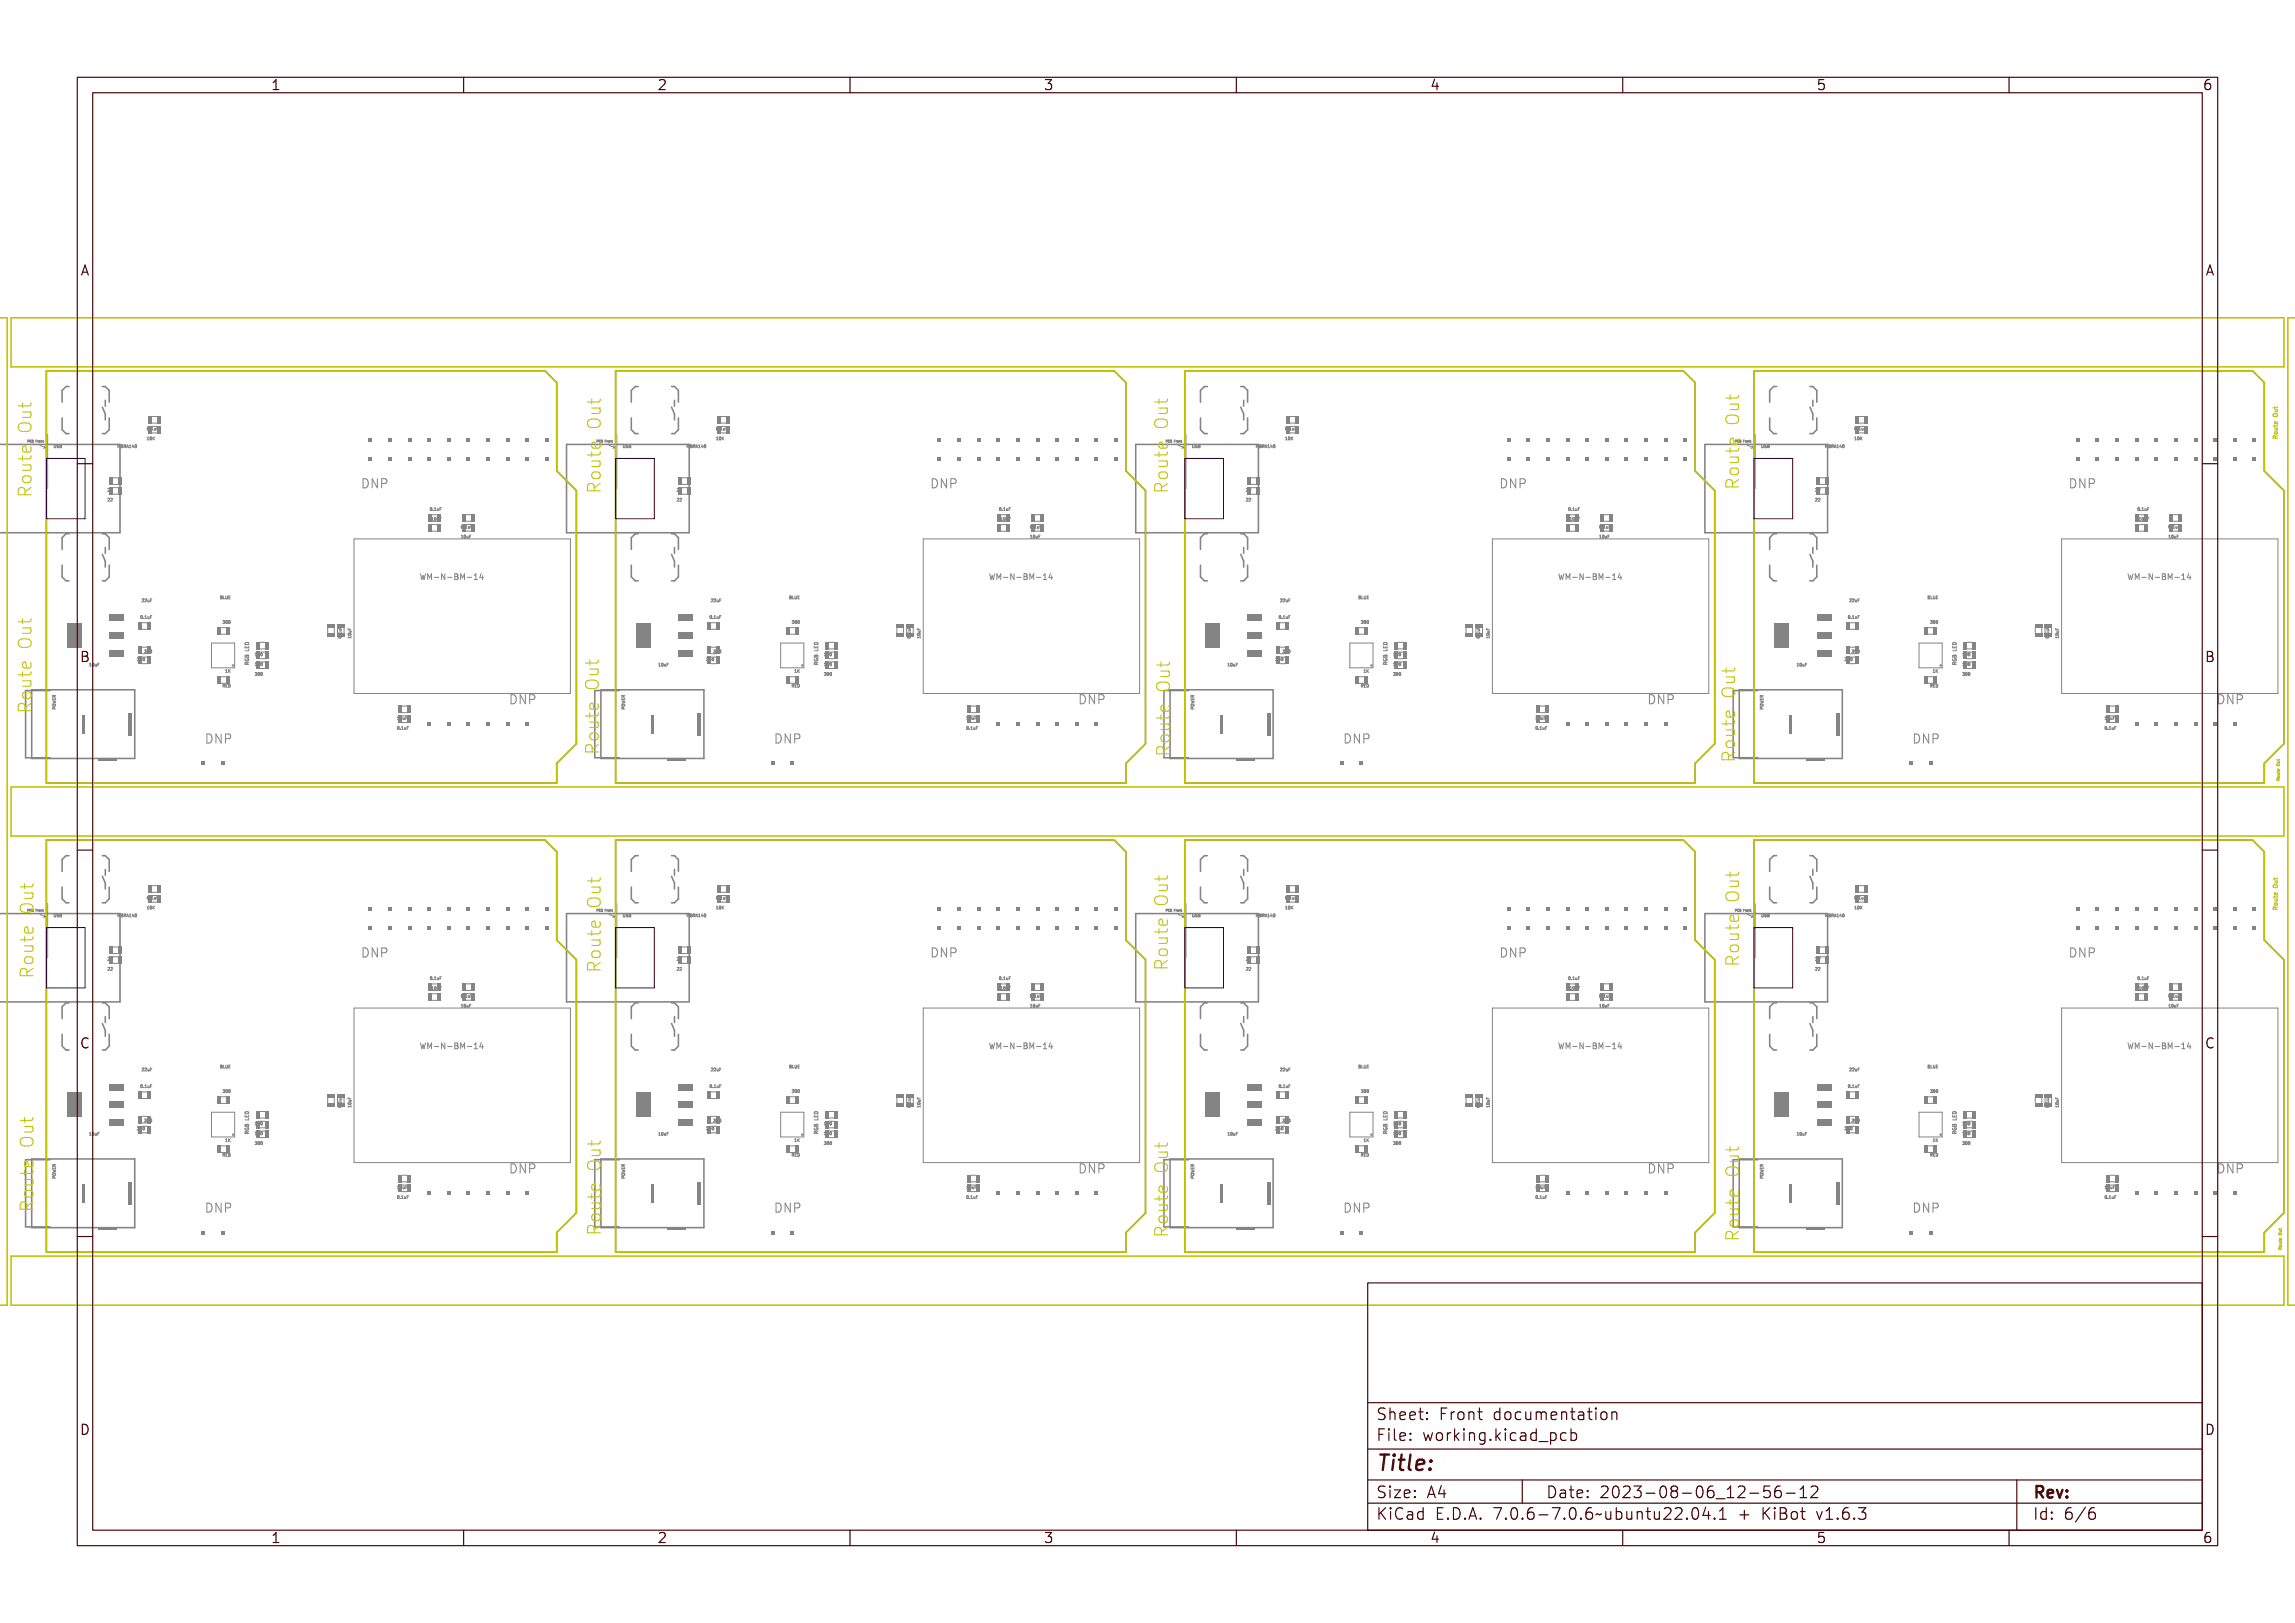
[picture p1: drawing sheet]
<svg xmlns="http://www.w3.org/2000/svg" width="297mm" height="210mm" viewBox="0 0 297 210" stroke-linecap="round" stroke-linejoin="round" font-family="sans-serif">
<defs><g id="words">
<text font-size="2.7" fill="#480000" x="178" y="190.3">Title:</text>
<g font-size="2" fill="#480000">
<text x="178" y="183.7">Sheet: Front documentation</text>
<text x="178" y="186.5">File: working.kicad_pcb</text>
<text x="178" y="193.9">Size: A4</text>
<text x="178" y="196.6">KiCad E.D.A. 7.0.6-7.0.6~ubuntu22.04.1 + KiBot v1.6.3</text>
<text x="200" y="193.9">Date: 2023-08-06_12-56-12</text>
<text x="263" y="196.6">Id: 6/6</text>
<text x="263" y="193.9">Rev:</text>
</g>
<g font-size="1.7" fill="#480000">
<text x="35" y="11.7">1</text>
<text x="85" y="11.7">2</text>
<text x="135" y="11.7">3</text>
<text x="185" y="11.7">4</text>
<text x="235" y="11.7">5</text>
<text x="285" y="11.7">6</text>
<text x="10.5" y="35.7">A</text>
<text x="285.5" y="35.7">A</text>
<text x="10.5" y="85.6">B</text>
<text x="285.5" y="85.6">B</text>
<text x="10.5" y="135.7">C</text>
<text x="285.5" y="135.7">C</text>
<text x="10.5" y="185.6">D</text>
<text x="285.5" y="185.6">D</text>
<text x="35" y="199.7">1</text>
<text x="85" y="199.7">2</text>
<text x="135" y="199.7">3</text>
<text x="185" y="199.7">4</text>
<text x="235" y="199.7">5</text>
<text x="285" y="199.7">6</text>
</g>
<g font-size="1.6" fill="#848484">
<text x="46.6" y="63.2">DNP</text>
<text x="120.3" y="63.2">DNP</text>
<text x="194" y="63.2">DNP</text>
<text x="267.6" y="63.2">DNP</text>
<text x="66.7" y="91.1">DNP</text>
<text x="140.3" y="91.1">DNP</text>
<text x="214" y="91.1">DNP</text>
<text x="287.7" y="91.1">DNP</text>
<text x="27.3" y="96.2">DNP</text>
<text x="101" y="96.2">DNP</text>
<text x="174.6" y="96.2">DNP</text>
<text x="248.3" y="96.2">DNP</text>
<text x="46.6" y="123.9">DNP</text>
<text x="120.3" y="123.9">DNP</text>
<text x="194" y="123.9">DNP</text>
<text x="267.6" y="123.9">DNP</text>
<text x="66.7" y="151.8">DNP</text>
<text x="140.3" y="151.8">DNP</text>
<text x="214" y="151.8">DNP</text>
<text x="287.7" y="151.8">DNP</text>
<text x="27.3" y="156.9">DNP</text>
<text x="101" y="156.9">DNP</text>
<text x="174.6" y="156.9">DNP</text>
<text x="248.3" y="156.9">DNP</text>
</g>
<g font-size="1" fill="#848484">
<text x="54.3" y="75">WM-N-BM-14</text>
<text x="127.9" y="75">WM-N-BM-14</text>
<text x="201.6" y="75">WM-N-BM-14</text>
<text x="275.2" y="75">WM-N-BM-14</text>
<text x="54.3" y="135.7">WM-N-BM-14</text>
<text x="127.9" y="135.7">WM-N-BM-14</text>
<text x="201.6" y="135.7">WM-N-BM-14</text>
<text x="275.2" y="135.7">WM-N-BM-14</text>
</g>
<g font-size=".5" fill="#848484">
<text x="6.9" y="57.9">USB</text>
<text x="15.2" y="57.9">MBRA140</text>
<text x="19" y="56.9">10K</text>
<text x="19" y="55.7">0.1uF</text>
<text x="80.6" y="57.9">USB</text>
<text x="88.8" y="57.9">MBRA140</text>
<text x="92.6" y="56.9">10K</text>
<text x="92.6" y="55.7">0.1uF</text>
<text x="154.2" y="57.9">USB</text>
<text x="162.5" y="57.9">MBRA140</text>
<text x="166.3" y="55.7">0.1uF</text>
<text x="166.3" y="56.9">10K</text>
<text x="227.9" y="57.9">USB</text>
<text x="236.1" y="57.9">MBRA140</text>
<text x="239.9" y="56.9">10K</text>
<text x="239.9" y="55.7">0.1uF</text>
<text x="13.9" y="64.9">22</text>
<text x="13.9" y="63.6">22</text>
<text x="87.5" y="63.6">22</text>
<text x="87.5" y="64.9">22</text>
<text x="161.2" y="64.9">22</text>
<text x="161.2" y="63.6">22</text>
<text x="234.9" y="63.6">22</text>
<text x="234.9" y="64.9">22</text>
<text x="55.7" y="66.1">0.1uF</text>
<text x="56" y="67.3">10uF</text>
<text x="59.6" y="68.4">0.1uF</text>
<text x="59.6" y="69.6">10uF</text>
<text x="129.3" y="66.1">0.1uF</text>
<text x="129.6" y="67.3">10uF</text>
<text x="133.3" y="68.4">0.1uF</text>
<text x="133.3" y="69.6">10uF</text>
<text x="203" y="66.1">0.1uF</text>
<text x="203.3" y="67.3">10uF</text>
<text x="206.9" y="68.4">0.1uF</text>
<text x="206.9" y="69.6">10uF</text>
<text x="276.7" y="66.1">0.1uF</text>
<text x="277" y="67.3">10uF</text>
<text x="280.6" y="68.4">0.1uF</text>
<text x="280.6" y="69.6">10uF</text>
<text x="18.5" y="77.9">22uF</text>
<text x="28.7" y="77.5">BLUE</text>
<text x="92.2" y="77.9">22uF</text>
<text x="102.3" y="77.5">BLUE</text>
<text x="165.8" y="77.9">22uF</text>
<text x="176" y="77.5">BLUE</text>
<text x="239.5" y="77.9">22uF</text>
<text x="249.7" y="77.5">BLUE</text>
<text x="18.2" y="80">0.1uF</text>
<text x="29" y="80.7">300</text>
<text x="44.2" y="82.7" transform="rotate(-90 44.2 82.7)">0.1uF</text>
<text x="45.4" y="82.7" transform="rotate(-90 45.4 82.7)">10uF</text>
<text x="91.9" y="80">0.1uF</text>
<text x="102.6" y="80.7">300</text>
<text x="117.8" y="82.7" transform="rotate(-90 117.8 82.7)">0.1uF</text>
<text x="119.1" y="82.7" transform="rotate(-90 119.1 82.7)">10uF</text>
<text x="165.5" y="80">0.1uF</text>
<text x="176.3" y="80.7">300</text>
<text x="191.5" y="82.7" transform="rotate(-90 191.5 82.7)">0.1uF</text>
<text x="192.8" y="82.7" transform="rotate(-90 192.8 82.7)">10uF</text>
<text x="239.2" y="80">0.1uF</text>
<text x="250" y="80.7">300</text>
<text x="265.1" y="82.7" transform="rotate(-90 265.1 82.7)">0.1uF</text>
<text x="266.4" y="82.7" transform="rotate(-90 266.4 82.7)">10uF</text>
<text x="11.5" y="86.2">10uF</text>
<text x="17.7" y="85.5">240</text>
<text x="18.8" y="84.5">390</text>
<text x="29" y="88.9">RED</text>
<text x="29.3" y="87">1K</text>
<text x="32.9" y="87.4">300</text>
<text x="32.9" y="84.9">100</text>
<text x="32.9" y="86.1">100</text>
<text x="85.2" y="86.2">10uF</text>
<text x="91.4" y="85.5">240</text>
<text x="92.5" y="84.5">390</text>
<text x="102.6" y="88.9">RED</text>
<text x="102.9" y="87">1K</text>
<text x="106.6" y="87.4">300</text>
<text x="106.6" y="84.9">100</text>
<text x="106.6" y="86.1">100</text>
<text x="158.8" y="86.2">10uF</text>
<text x="165" y="85.5">240</text>
<text x="166.1" y="84.5">390</text>
<text x="176.3" y="88.9">RED</text>
<text x="176.6" y="87">1K</text>
<text x="180.3" y="84.9">100</text>
<text x="180.3" y="86.1">100</text>
<text x="180.3" y="87.4">300</text>
<text x="232.5" y="86.2">10uF</text>
<text x="238.7" y="85.5">240</text>
<text x="239.8" y="84.5">390</text>
<text x="250" y="88.9">RED</text>
<text x="250.3" y="87">1K</text>
<text x="253.9" y="84.9">100</text>
<text x="253.9" y="87.4">300</text>
<text x="253.9" y="86.1">100</text>
<text x="7.2" y="91.4" transform="rotate(-90 7.2 91.4)">POWER</text>
<text x="51.3" y="93.1">10uF</text>
<text x="51.3" y="94.4">0.1uF</text>
<text x="80.9" y="91.4" transform="rotate(-90 80.9 91.4)">POWER</text>
<text x="125" y="94.4">0.1uF</text>
<text x="125" y="93.1">10uF</text>
<text x="154.5" y="91.4" transform="rotate(-90 154.5 91.4)">POWER</text>
<text x="198.7" y="93.1">10uF</text>
<text x="198.7" y="94.4">0.1uF</text>
<text x="228.2" y="91.4" transform="rotate(-90 228.2 91.4)">POWER</text>
<text x="272.3" y="93.1">10uF</text>
<text x="272.3" y="94.4">0.1uF</text>
<text x="6.9" y="118.7">USB</text>
<text x="15.2" y="118.7">MBRA140</text>
<text x="19" y="117.6">10K</text>
<text x="19" y="116.4">0.1uF</text>
<text x="80.6" y="118.7">USB</text>
<text x="88.8" y="118.7">MBRA140</text>
<text x="92.6" y="116.4">0.1uF</text>
<text x="92.6" y="117.6">10K</text>
<text x="154.2" y="118.7">USB</text>
<text x="162.5" y="118.7">MBRA140</text>
<text x="166.3" y="116.4">0.1uF</text>
<text x="166.3" y="117.6">10K</text>
<text x="227.9" y="118.7">USB</text>
<text x="236.1" y="118.7">MBRA140</text>
<text x="239.9" y="116.4">0.1uF</text>
<text x="239.9" y="117.6">10K</text>
<text x="13.9" y="124.3">22</text>
<text x="13.9" y="125.6">22</text>
<text x="87.5" y="125.6">22</text>
<text x="87.5" y="124.3">22</text>
<text x="161.2" y="124.3">22</text>
<text x="161.2" y="125.6">22</text>
<text x="234.9" y="124.3">22</text>
<text x="234.9" y="125.6">22</text>
<text x="55.7" y="126.8">0.1uF</text>
<text x="56" y="128.1">10uF</text>
<text x="59.6" y="130.3">10uF</text>
<text x="59.6" y="129.1">0.1uF</text>
<text x="129.3" y="126.8">0.1uF</text>
<text x="129.6" y="128.1">10uF</text>
<text x="133.3" y="130.3">10uF</text>
<text x="133.3" y="129.1">0.1uF</text>
<text x="203" y="126.8">0.1uF</text>
<text x="203.3" y="128.1">10uF</text>
<text x="206.9" y="129.1">0.1uF</text>
<text x="206.9" y="130.3">10uF</text>
<text x="276.7" y="126.8">0.1uF</text>
<text x="277" y="128.1">10uF</text>
<text x="280.6" y="129.1">0.1uF</text>
<text x="280.6" y="130.3">10uF</text>
<text x="18.2" y="140.8">0.1uF</text>
<text x="18.5" y="138.6">22uF</text>
<text x="28.7" y="138.2">BLUE</text>
<text x="29" y="141.4">300</text>
<text x="44.2" y="143.4" transform="rotate(-90 44.2 143.4)">0.1uF</text>
<text x="45.4" y="143.4" transform="rotate(-90 45.4 143.4)">10uF</text>
<text x="91.9" y="140.8">0.1uF</text>
<text x="92.2" y="138.6">22uF</text>
<text x="102.3" y="138.2">BLUE</text>
<text x="102.6" y="141.4">300</text>
<text x="117.8" y="143.4" transform="rotate(-90 117.8 143.4)">0.1uF</text>
<text x="119.1" y="143.4" transform="rotate(-90 119.1 143.4)">10uF</text>
<text x="165.5" y="140.8">0.1uF</text>
<text x="165.8" y="138.6">22uF</text>
<text x="176" y="138.2">BLUE</text>
<text x="176.3" y="141.4">300</text>
<text x="191.5" y="143.4" transform="rotate(-90 191.5 143.4)">0.1uF</text>
<text x="192.8" y="143.4" transform="rotate(-90 192.8 143.4)">10uF</text>
<text x="239.2" y="140.8">0.1uF</text>
<text x="239.5" y="138.6">22uF</text>
<text x="249.7" y="138.2">BLUE</text>
<text x="250" y="141.4">300</text>
<text x="265.1" y="143.4" transform="rotate(-90 265.1 143.4)">0.1uF</text>
<text x="266.4" y="143.4" transform="rotate(-90 266.4 143.4)">10uF</text>
<text x="11.5" y="146.9">10uF</text>
<text x="17.7" y="146.2">240</text>
<text x="18.8" y="145.2">390</text>
<text x="29" y="149.6">RED</text>
<text x="29.3" y="147.7">1K</text>
<text x="32.9" y="145.6">100</text>
<text x="32.9" y="148.1">300</text>
<text x="32.9" y="146.8">100</text>
<text x="85.2" y="146.9">10uF</text>
<text x="91.4" y="146.2">240</text>
<text x="92.5" y="145.2">390</text>
<text x="102.6" y="149.6">RED</text>
<text x="102.9" y="147.7">1K</text>
<text x="106.6" y="145.6">100</text>
<text x="106.6" y="148.1">300</text>
<text x="106.6" y="146.8">100</text>
<text x="158.8" y="146.9">10uF</text>
<text x="165" y="146.2">240</text>
<text x="166.1" y="145.2">390</text>
<text x="176.3" y="149.6">RED</text>
<text x="176.6" y="147.7">1K</text>
<text x="180.3" y="145.6">100</text>
<text x="180.3" y="146.8">100</text>
<text x="180.3" y="148.1">300</text>
<text x="232.5" y="146.9">10uF</text>
<text x="238.7" y="146.2">240</text>
<text x="239.8" y="145.2">390</text>
<text x="250" y="149.6">RED</text>
<text x="250.3" y="147.7">1K</text>
<text x="253.9" y="148.1">300</text>
<text x="253.9" y="145.6">100</text>
<text x="253.9" y="146.8">100</text>
<text x="7.2" y="152.1" transform="rotate(-90 7.2 152.1)">POWER</text>
<text x="51.3" y="155.1">0.1uF</text>
<text x="51.3" y="153.8">10uF</text>
<text x="80.9" y="152.1" transform="rotate(-90 80.9 152.1)">POWER</text>
<text x="125" y="155.1">0.1uF</text>
<text x="125" y="153.8">10uF</text>
<text x="154.5" y="152.1" transform="rotate(-90 154.5 152.1)">POWER</text>
<text x="198.7" y="155.1">0.1uF</text>
<text x="198.7" y="153.8">10uF</text>
<text x="228.2" y="152.1" transform="rotate(-90 228.2 152.1)">POWER</text>
<text x="272.3" y="153.8">10uF</text>
<text x="272.3" y="155.1">0.1uF</text>
</g>
<g font-size=".4" fill="#848484">
<text x="3.5" y="57.3">PCB Front</text>
<text x="77.2" y="57.3">PCB Front</text>
<text x="150.8" y="57.3">PCB Front</text>
<text x="77.2" y="118">PCB Front</text>
<text x="150.8" y="118">PCB Front</text>
<text x="224.5" y="118">PCB Front</text>
</g>
<g font-size=".4" fill="#c2c200">
<text x="224.5" y="57.3">PCB Front</text>
<text x="3.5" y="118">PCB Front</text>
</g>
</g></defs>
<g fill="none" stroke="#848484" stroke-width=".13">
<path d="M3.5 57l.2 .1-.1 .2zM3.6 57l.1 .1h-.1zM3.8 57h.1l-.1 .1 .1 .2a.14 .14 0 0 1-.1-.1 .14 .14 0 0 1 0-.2zM4 57h.1v.2l-.1 .1zM4 57.1l.1 .1h-.1zM4 57l.1 .1zM4.4 57h.2h-.1v.1h.1h-.1v.2zM4.7 57.1h.1l-.1 .2zM5.1 57.1h.2v.2l-.1-.2-.1 .2zM5.4 57l.1 .1h-.1l.1 .2-.2-.2zM5.5 57h.1M5.6 57.2h.1"/>
<path d="M6.9 57.6l.1 .3h.1v-.3l.1 .2a.14 .14 0 0 1-.2 .2 .12 .12 0 0 1-.1-.2zM7.3 57.6h.1l-.1 .1a.14 .14 0 0 1 .2 .2 .15 .15 0 0 1-.3 0l.2-.1-.1-.1zM7.5 57.6h.2v.1a.11 .11 0 0 1 .1 .2 .1 .1 0 0 1-.2 0h-.1zM7.6 57.8h.1v.1h-.1zM7.6 57.6h.1v.1h-.1zM7.9 57.6v.1M7.9 57.8v.1M15.2 57.6l.1 .2 .1-.2v.3v-.3l-.1 .2-.1-.2v.3zM15.5 57.6h.2v.1a.1 .1 0 0 1 0 .2 .1 .1 0 0 1-.1 0h-.1zM15.5 57.8h.2v.1h-.2zM15.5 57.6h.2v.1h-.2zM15.8 57.6h.2l-.1 .2 .2 .1-.2-.1-.1 .1z"/>
<path d="M15.8 57.6l.1 .1-.1 .1zM16.2 57.6l.1 .3h-.2zM16.2 57.6l.1 .2h-.1zM16.4 57.6h.1v.3h.1h-.2h.1v-.3zM16.8 57.6l.1 .3h-.2zM16.8 57.6v.2h-.1zM17 57.6h.1a.17 .17 0 0 1 .1 .2 .17 .17 0 0 1-.2 .1zM17.1 57.6l.1 .1-.1 .2zM17.5 57.9h.1M17.5 57.6v.3M17.5 57.6h.1M17.6 57.6h.1"/>
<path d="M17.6 57.6v.3M17.6 57.9h.1M19 56.6h.2v.3h-.2l.1-.3zM19 55.3h.1a.17 .17 0 0 1 .1 .2 .17 .17 0 0 1-.2 .1zM19.1 55.3l.1 .1-.1 .2zM19.3 56.6h.1a.17 .17 0 0 1 .1 .2 .17 .17 0 0 1-.2 .1zM19.4 56.6l.1 .1-.1 .2zM19.4 55.6v.1zM19.6 56.6v.1l.3-.1-.2 .1 .2 .2-.2-.2-.1 .2zM19.6 55.3h.2v.3v.1h-.2l.1-.4zM19.9 55.4l.1 .2 .1-.2v.3l-.2-.1zM20.2 55.3h.2h-.1v.1h.1l-.1 .1v.2z"/>
<path d="M77.2 57l.2 .1-.2 .2zM77.2 57l.1 .1h-.1zM77.4 57h.2l-.1 .1 .1 .2a.14 .14 0 0 1-.2-.1 .14 .14 0 0 1 0-.2zM77.6 57h.2v.2l-.2 .1zM77.7 57.1l.1 .1h-.1zM77.7 57l.1 .1zM78.1 57h.2h-.2v.1h.2h-.2v.2zM78.4 57.1h.1l-.1 .2zM78.8 57.1h.1v.2v-.2l-.1 .2zM79 57l.2 .1h-.1l.1 .2-.2-.2zM79.2 57h.1M79.3 57.2h.1"/>
<path d="M80.6 57.6l.1 .3h.1v-.3v.2a.12 .12 0 0 1-.1 .2 .12 .12 0 0 1-.1-.2zM80.9 57.6h.2l-.2 .1a.14 .14 0 0 1 .2 .2 .14 .14 0 0 1-.2 0l.2-.1-.2-.1zM81.2 57.6h.2v.1a.1 .1 0 0 1 0 .2 .1 .1 0 0 1-.1 0h-.1zM81.2 57.8h.2v.1h-.2zM81.2 57.6h.2v.1h-.2zM81.6 57.6v.1M81.6 57.8v.1M88.8 57.6l.2 .2 .1-.2v.3l-.1-.3v.2l-.1-.2-.1 .3zM89.1 57.6h.2v.1a.11 .11 0 0 1 .1 .2 .1 .1 0 0 1-.1 0h-.2zM89.2 57.8h.1v.1h-.1zM89.2 57.6h.1v.1h-.1zM89.4 57.6h.3l-.1 .2 .1 .1-.2-.1-.1 .1z"/>
<path d="M89.5 57.6l.1 .1-.1 .1zM89.8 57.6l.2 .3h-.1h-.2zM89.9 57.6v.2h-.1zM90.1 57.6h.1v.3h.1h-.2l.1-.3zM90.5 57.6v.3h-.2zM90.5 57.6v.2h-.1zM90.7 57.6a.17 .17 0 0 1 .2 .2 .17 .17 0 0 1-.2 .1zM90.7 57.6l.1 .1v.2zM91.2 57.6v.3M91.2 57.9h.1M91.2 57.6h.1M91.3 57.6h.1"/>
<path d="M91.3 57.6v.3M91.3 57.9h.1M92.7 56.6h.1v.3h.1h-.2h.1v-.3zM92.7 55.3a.17 .17 0 0 1 .2 .2 .17 .17 0 0 1-.2 .1zM92.7 55.3l.1 .1v.2zM93 56.6a.17 .17 0 0 1 .2 .2 .17 .17 0 0 1-.2 .1zM93 56.6l.1 .1v.2zM93 55.6l.1 .1zM93.3 56.6v.1l.2-.1-.1 .1 .1 .2-.2-.2v.2zM93.3 55.3h.1v.3l.1 .1h-.2l.1-.1v-.3zM93.6 55.4l.1 .2 .1-.2v.3l-.2-.1zM93.9 55.3h.2h-.2v.1h.2l-.2 .1v.2z"/>
<path d="M150.9 57l.1 .1-.1 .2zM150.9 57l.1 .1h-.1zM151.1 57h.1l-.1 .1 .1 .2a.14 .14 0 0 1-.1-.1 .14 .14 0 0 1 0-.2zM151.3 57h.2v.2l-.2 .1zM151.3 57.1l.1 .1h-.1zM151.3 57l.1 .1zM151.8 57h.1h-.1v.1h.1h-.1v.2zM152 57.1h.2l-.2 .2zM152.4 57.1h.2v.2l-.1-.2-.1 .2zM152.7 57l.1 .1h-.1l.1 .2-.2-.2zM152.8 57h.2M152.9 57.2h.1"/>
<path d="M154.3 57.6v.3h.1v-.3l.1 .2a.12 .12 0 0 1-.1 .2 .12 .12 0 0 1-.1-.2zM154.6 57.6h.2l-.2 .1a.14 .14 0 0 1 .2 .2 .14 .14 0 0 1-.2 0l.1-.1-.1-.1zM154.9 57.6h.2l-.1 .1a.11 .11 0 0 1 .1 .2 .1 .1 0 0 1-.1 0h-.1zM154.9 57.8h.1v.1h-.1zM154.9 57.6h.1v.1h-.1zM155.3 57.8v.1M155.3 57.6v.1M155.3 57.9h.1M162.5 57.6l.1 .2 .2-.2v.3l-.1-.3-.1 .2-.1-.2v.3zM162.8 57.6h.2v.1a.1 .1 0 0 1 0 .2 .1 .1 0 0 1-.1 0h-.1zM162.9 57.8h.1v.1h-.1zM162.9 57.6h.1v.1h-.1z"/>
<path d="M163.1 57.6h.2v.2l.1 .1-.2-.1-.1 .1zM163.2 57.6l.1 .1-.1 .1zM163.5 57.6l.2 .3h-.1h-.2zM163.5 57.6l.1 .2h-.1zM163.7 57.6h.2v.3h-.2l.1-.3zM164.1 57.6l.1 .3h-.2zM164.2 57.6v.2h-.2zM164.3 57.6h.1a.17 .17 0 0 1 .1 .2 .17 .17 0 0 1-.2 .1zM164.4 57.6l.1 .1-.1 .2zM164.8 57.6h.1a.17 .17 0 0 1 .1 .2 .17 .17 0 0 1-.2 .1zM166.3 55.3h.1a.17 .17 0 0 1 .2 .2 .17 .17 0 0 1-.3 .1zM166.3 56.6h.2v.3h.1h-.3h.1v-.3z"/>
<path d="M166.4 55.3l.1 .1-.1 .2zM166.6 56.6h.1a.17 .17 0 0 1 .2 .2 .17 .17 0 0 1-.3 .1zM166.7 56.6l.1 .1-.1 .2zM166.7 55.6l.1 .1zM166.9 56.6l.1 .1 .2-.1-.2 .1 .2 .2-.2-.2-.1 .2zM166.9 55.3h.2v.3l.1 .1h-.3l.1-.1v-.3zM167.2 55.4l.1 .2 .1-.2v.3l-.2-.1zM167.5 55.3h.3h-.2v.1h.1l-.1 .1v.2zM224.5 57l.2 .1-.1 .2zM224.6 57v.1zM224.8 57h.1l-.1 .1 .1 .2a.14 .14 0 0 1-.2-.1 .14 .14 0 0 1 .1-.2zM225 57h.1v.2l-.1 .1z"/>
<path d="M225 57.1l.1 .1h-.1zM225 57l.1 .1zM225.4 57h.2h-.1v.1h.1h-.1v.2zM225.7 57.1h.1l-.1 .2zM226.1 57.1h.1l.1 .2-.1-.2-.1 .2zM226.4 57l.1 .1h-.1l.1 .2-.2-.2zM226.5 57h.1M226.6 57.2h.1M227.9 57.6l.1 .3h.1v-.3v.2a.12 .12 0 0 1-.1 .2 .12 .12 0 0 1-.1-.2zM228.2 57.6h.2l-.1 .1a.14 .14 0 0 1 .1 .2 .14 .14 0 0 1-.2 0l.2-.1-.2-.1zM228.5 57.6h.2v.1a.11 .11 0 0 1 .1 .2 .1 .1 0 0 1-.2 0h-.1zM228.6 57.8h.1v.1h-.1z"/>
<path d="M228.6 57.6h.1v.1h-.1zM228.9 57.8v.1M228.9 57.6v.1M228.9 57.9h.1M236.2 57.6l.1 .2 .1-.2v.3v-.3l-.1 .2-.1-.2v.3zM236.5 57.6h.2l-.1 .1a.11 .11 0 0 1 .1 .2 .1 .1 0 0 1-.1 0h-.1zM236.5 57.8h.1v.1h-.1zM236.5 57.6h.1v.1h-.1zM236.8 57.6h.2l-.1 .2 .1 .1-.1-.1-.1 .1zM236.8 57.6l.1 .1-.1 .1zM237.2 57.6l.1 .3h-.1h-.2zM237.2 57.6v.2h-.1z"/>
<path d="M237.4 57.6h.1v.3h.1h-.2h.1v-.3zM237.8 57.6l.1 .3h-.2zM237.8 57.6v.2h-.1zM238 57.6a.17 .17 0 0 1 .2 .2 .17 .17 0 0 1-.2 .1zM238.1 57.6l.1 .1-.1 .2zM238.5 57.6a.17 .17 0 0 1 .2 .2 .17 .17 0 0 1-.2 .1zM240 56.6h.1v.3h.1h-.2h.1v-.3zM240 55.3a.17 .17 0 0 1 .2 .2 .17 .17 0 0 1-.2 .1zM240.1 55.3l.1 .1-.1 .2zM240.3 56.6a.17 .17 0 0 1 .2 .2 .17 .17 0 0 1-.2 .1zM240.4 56.6l.1 .1-.1 .2zM240.4 55.6v.1z"/>
<path d="M240.6 56.6v.1l.2-.1-.1 .1 .1 .2-.1-.2-.1 .2zM240.6 55.3h.1v.3l.1 .1h-.2l.1-.1v-.3zM240.9 55.4l.1 .2 .1-.2v.3l-.2-.1zM241.2 55.3h.2h-.2v.1h.2l-.2 .1v.2zM18.3 79.7a.17 .17 0 0 1 .2 .2 .17 .17 0 0 1-.2 .1zM18.3 79.7l.1 .1v.2zM18.6 77.5a.16 .16 0 0 1 .2 .2 .16 .16 0 0 1-.2 .1l.2 .1h-.2l.1-.3zM18.6 77.7l-.2 .2h.2M18.6 80h.1zM18.9 77.5a.16 .16 0 0 1 .2 .2 .16 .16 0 0 1-.2 .1l.2 .1h-.2l.1-.3zM18.9 79.7h.1v.3h.1h-.2h.1v-.3zM19.2 77.6l.1 .3 .1-.3v.3h-.2z"/>
<path d="M19.2 79.8l.1 .2 .1-.2v.2h-.2zM19.5 77.5h.2l-.2 .1v.1h.2h-.2v.2zM19.5 79.7h.2h-.2v.1h.2l-.2 .1v.1zM28.5 77.3h.2M28.7 77.1h-.2v.4h.2M28.7 77.1l.2 .1v.1a.1 .1 0 0 1 .1 .1 .11 .11 0 0 1-.2 .1h-.1zM28.8 77.3h.1v.1l-.1 .1zM28.8 77.2h.1v.1h-.1zM29 77.1l.1 .4h.2h-.3zM29.3 77.1l.1 .4 .1-.1v-.3v.3a.12 .12 0 0 1-.1 .1 .12 .12 0 0 1-.1-.1zM29.6 77.1h.2l-.1 .1v.1h.1h-.1v.2h.2h-.3zM46.8 62a.59 .59 0 0 1 .7 .6 .59 .59 0 0 1-.7 .6z"/>
<path d="M46.9 62.2a.45 .45 0 0 1 .4 .4 .45 .45 0 0 1-.4 .4zM47.7 62h.2l.4 1v-1h.1v1.2h-.2l-.4-1v1h-.1zM48.7 62h.3a.37 .37 0 0 1 .4 .5 .37 .37 0 0 1-.6 .2v.5h-.1zM48.8 62.2h.2a.22 .22 0 0 1 .2 .2 .22 .22 0 0 1-.2 .2h-.2zM49.8 61.9l.3 .3-.1 .3-.2 .1M54.3 74.3h.1v.6l.1-.4h.1l.1 .4 .1-.6h.1l-.1 .7h-.1l-.1-.4-.1 .4h-.1zM54.9 74.3h.1l.2 .4 .1-.4h.1v.7h-.1v-.6l-.1 .4-.2-.4v.6h-.1zM55.7 74.7h.2v.1h-.2zM55.7 65.8l.1-.1a.17 .17 0 0 1 .2 .2 .17 .17 0 0 1-.3 .1zM55.8 65.8h.1l-.1 .2zM55.9 67.3h.2M55.9 67v.1"/>
<path d="M56 67h.2v.3h.1h-.2v-.3zM56.1 66l.1 .1zM56.1 74.3h.2l.2 .6v-.6h.1v.7h-.1l-.3-.6v.6h-.1zM56.3 67h.1a.17 .17 0 0 1 .2 .2 .17 .17 0 0 1-.3 .1zM56.3 65.7h.2v.3l.1 .1h-.2v-.1v-.2zM56.4 67l.1 .1-.1 .2zM56.6 65.8l.1 .2 .1-.2v.3h-.1zM56.6 67.1l.1 .2 .1-.2v.2h-.1zM56.9 74.7h.2v.1h-.2zM56.9 65.7h.3l-.2 .1v.1h.1h-.1v.2zM56.9 67h.3h-.2v.1h.1l-.1 .1v.1zM57.4 74.3h.2a.18 .18 0 0 1 .2 .1 .18 .18 0 0 1-.1 .2 .2 .2 0 0 1 .1 .3 .2 .2 0 0 1-.2 .1h-.2z"/>
<path d="M57.5 74.7h.1a.13 .13 0 0 1 .1 .1 .13 .13 0 0 1-.1 .1h-.1zM57.5 74.4h.1a.11 .11 0 0 1 .1 .1 .11 .11 0 0 1-.1 .1h-.1zM57.9 74.3h.2l.1 .4 .1-.4h.2v.7h-.1v-.6l-.2 .4-.2-.4v.6h-.1zM58.7 74.7h.2v.1h-.2zM59.2 74.3h.3v.6h.1v.1h-.4v-.1h.2v-.5h-.2zM59.7 68a.17 .17 0 0 1 .2 .2 .17 .17 0 0 1-.2 .1zM59.7 69.3h.1v.3h.1h-.2v-.3zM59.7 68l.1 .1v.2zM60 69.3a.17 .17 0 0 1 .2 .2 .17 .17 0 0 1-.2 .1zM60 69.3l.1 .1v.2zM60 68.3l.1 .1zM60 74.3h.2v.5h.1l-.1 .2h-.1v-.1h-.4z"/>
<path d="M60.1 74.4v.4h-.3zM60.3 69.4l.1 .2 .1-.2v.2h-.2zM60.3 66.6h.7M60.3 67.4h.7M60.3 68h.1v.3l.1 .1h-.2v-.4zM60.5 74.7h.5M60.6 68.1l.1 .2 .1-.2v.3l-.2-.1zM60.6 69.3h.2h-.2v.1h.2l-.2 .1v.1zM60.9 68h.2h-.2v.1h.2l-.2 .1v.2zM61.4 74.5l.2-.3v.8M61.4 75h.4M62.3 74.2l-.2 .5h.5"/>
<path d="M62.4 74.5v.5M91.9 79.7h.1a.17 .17 0 0 1 .1 .2 .17 .17 0 0 1-.2 .1zM92 79.7l.1 .1-.1 .2zM92.2 77.5a.18 .18 0 0 1 .3 .2 .16 .16 0 0 1-.2 .1l.1 .1h-.2l.2-.3zM92.3 77.7l-.3 .2h.3M92.3 80h.1zM92.5 77.5a.18 .18 0 0 1 .3 .2 .16 .16 0 0 1-.2 .1l.1 .1h-.2l.2-.3zM92.5 79.7h.2v.3h.1h-.3h.1v-.3zM92.8 79.8l.1 .2 .1-.2v.2h-.2zM92.8 77.6l.1 .3 .1-.3v.3h-.2zM93.1 79.7h.3h-.2v.1h.1l-.1 .1v.1zM93.1 77.5h.3l-.2 .1v.1h.1h-.1v.2z"/>
<path d="M102.2 77.3h.1M102.3 77.1h-.1v.4h.1M102.4 77.1l.2 .1-.1 .1a.1 .1 0 0 1 .1 .1 .1 .1 0 0 1-.1 .1h-.1zM102.4 77.3h.1v.1l-.1 .1zM102.4 77.2h.1v.1h-.1zM102.7 77.1v.4h.2h-.2zM103 77.1v.4l.2-.1v-.3v.3a.12 .12 0 0 1-.1 .1 .12 .12 0 0 1-.1-.1zM103.3 77.1h.2l-.2 .1v.1h.2h-.2v.2h.2h-.2zM120.4 62a.59 .59 0 0 1 .8 .6 .59 .59 0 0 1-.8 .6zM120.6 62.2a.45 .45 0 0 1 .4 .4 .45 .45 0 0 1-.4 .4zM121.4 62h.2l.3 1v-1h.2v1.2h-.2l-.4-1v1h-.1zM122.3 62h.4a.37 .37 0 0 1 .4 .5 .37 .37 0 0 1-.6 .2v.5h-.2z"/>
<path d="M122.5 62.2h.2a.22 .22 0 0 1 .2 .2 .22 .22 0 0 1-.2 .2h-.2zM123.5 61.9l.2 .3v.3l-.2 .1M127.9 74.3h.1l.1 .6 .1-.4h.1l.1 .4v-.6h.1l-.1 .7h-.1l-.1-.4-.1 .4h-.1zM128.6 74.3h.1l.1 .4 .2-.4h.1v.7h-.1v-.6l-.1 .4-.2-.4v.6h-.1zM129.3 74.7h.3v.1h-.3zM129.4 65.8v-.1a.17 .17 0 0 1 .2 .2 .17 .17 0 0 1-.2 .1zM129.5 65.8h.1l-.1 .2zM129.5 67.3h.2M129.6 67l-.1 .1M129.7 67h.1v.3h.1h-.2l.1-.3zM129.8 66v.1zM129.8 74.3h.1l.3 .6v-.6h.1v.7h-.2l-.2-.6v.6h-.1z"/>
<path d="M130 67a.17 .17 0 0 1 .2 .2 .17 .17 0 0 1-.2 .1zM130 65.7h.1v.3l.1 .1h-.2l.1-.1v-.2zM130.1 67l.1 .1-.1 .2zM130.3 65.8l.1 .2 .1-.2v.3h-.2zM130.3 67.1l.1 .2 .1-.2v.2h-.2zM130.5 74.7h.3v.1h-.3zM130.6 65.7h.2l-.1 .1v.1h.1h-.1v.2zM130.6 67h.2h-.1v.1h.1l-.1 .1v.1zM131 74.3h.2a.18 .18 0 0 1 .3 .1 .18 .18 0 0 1-.2 .2 .2 .2 0 0 1 .2 .3 .2 .2 0 0 1-.3 .1h-.2zM131.1 74.7h.1a.13 .13 0 0 1 .2 .1 .13 .13 0 0 1-.2 .1h-.1zM131.1 74.4h.1a.11 .11 0 0 1 .2 .1 .11 .11 0 0 1-.2 .1h-.1zM131.6 74.3h.1l.2 .4 .1-.4h.1v.7h-.1v-.6l-.1 .4-.2-.4v.6h-.1z"/>
<path d="M132.3 74.7h.3v.1h-.3zM132.9 74.3h.2v.6h.2v.1h-.4v-.1h.1v-.5h-.1zM133.3 68h.1a.17 .17 0 0 1 .1 .2 .17 .17 0 0 1-.2 .1zM133.3 69.3h.2v.3h-.2l.1-.3zM133.4 68l.1 .1-.1 .2zM133.6 69.3h.1a.17 .17 0 0 1 .1 .2 .17 .17 0 0 1-.2 .1zM133.7 69.3l.1 .1-.1 .2zM133.7 68.3v.1zM133.7 74.3h.1v.5h.1l-.1 .2h-.1v-.1h-.3zM133.7 74.4v.4h-.2zM133.9 69.4l.1 .2 .1-.2v.2h-.2zM133.9 68h.2v.3v.1h-.2l.1-.4z"/>
<path d="M134.1 74.7h.6M134.2 68.1l.1 .2 .1-.2v.3l-.2-.1zM134.2 69.3h.2h-.1v.1h.1l-.1 .1v.1zM134.5 68h.2h-.1v.1h.1l-.1 .1v.2zM135 74.5l.2-.3v.8M135 75h.5M135.9 74.2l-.2 .5h.5M136.1 74.5v.5M165.6 79.7a.17 .17 0 0 1 .2 .2 .17 .17 0 0 1-.2 .1zM165.7 79.7l.1 .1-.1 .2zM165.9 77.5a.16 .16 0 0 1 .2 .2 .16 .16 0 0 1-.2 .1l.2 .1h-.2l.1-.3zM165.9 77.7l-.2 .2h.2"/>
<path d="M166 80h.1M166.2 77.5a.16 .16 0 0 1 .2 .2 .16 .16 0 0 1-.2 .1l.2 .1h-.2l.1-.3zM166.2 79.7h.1v.3h.1h-.2l.1-.3zM166.5 79.8l.1 .2 .1-.2v.2h-.2zM166.5 77.6l.1 .3 .1-.3v.3h-.2zM166.8 79.7h.2h-.2v.1h.2l-.2 .1v.1zM166.8 77.5h.2l-.2 .1v.1h.2h-.2v.2zM175.9 77.3h.1M176 77.1h-.1v.4h.1M176 77.1l.2 .1v.1a.1 .1 0 0 1 .1 .1 .11 .11 0 0 1-.2 .1h-.1zM176.1 77.3h.1v.1l-.1 .1zM176.1 77.2h.1v.1h-.1z"/>
<path d="M176.4 77.1v.4h.2h-.2zM176.6 77.1l.1 .4 .1-.1v-.3l.1 .3a.12 .12 0 0 1-.1 .1 .12 .12 0 0 1-.2-.1zM177 77.1h.2l-.2 .1v.1h.2h-.2v.2h.2h-.2zM194.1 62a.59 .59 0 0 1 .7 .6 .59 .59 0 0 1-.7 .6zM194.2 62.2a.45 .45 0 0 1 .5 .4 .45 .45 0 0 1-.5 .4zM195 62h.2l.4 1v-1h.1v1.2h-.1l-.4-1v1h-.2zM196 62h.3a.37 .37 0 0 1 .4 .5 .37 .37 0 0 1-.5 .2v.5h-.2zM196.2 62.2h.1a.22 .22 0 0 1 .3 .2 .22 .22 0 0 1-.3 .2h-.1zM197.2 61.9l.2 .3-.1 .3-.1 .1M201.6 74.3h.1l.1 .6v-.4h.1l.1 .4 .1-.6h.1l-.1 .7h-.1l-.1-.4-.1 .4h-.1zM202.2 74.3h.2l.1 .4 .1-.4h.2v.7h-.1v-.6l-.2 .4-.2-.4v.6h-.1zM203 74.7h.2v.1h-.2z"/>
<path d="M203.1 65.8v-.1a.17 .17 0 0 1 .2 .2 .17 .17 0 0 1-.2 .1zM203.1 65.8h.1v.2zM203.2 67.3h.2M203.2 67v.1M203.4 67h.1v.3h.1h-.2v-.3zM203.4 66l.1 .1zM203.5 74.3h.1l.2 .6v-.6h.1v.7h-.1l-.2-.6v.6h-.1zM203.7 67a.17 .17 0 0 1 .2 .2 .17 .17 0 0 1-.2 .1zM203.7 65.7h.1v.3l.1 .1h-.2v-.1v-.2zM203.7 67l.1 .1v.2zM204 65.8l.1 .2 .1-.2v.3h-.2zM204 67.1l.1 .2 .1-.2v.2h-.2z"/>
<path d="M204.2 74.7h.2v.1h-.2zM204.3 65.7h.2l-.2 .1v.1h.2h-.2v.2zM204.3 67h.2h-.2v.1h.2l-.2 .1v.1zM204.7 74.3h.2a.18 .18 0 0 1 .2 .1 .18 .18 0 0 1-.1 .2 .2 .2 0 0 1 .2 .3 .2 .2 0 0 1-.3 .1h-.2zM204.8 74.7h.1a.13 .13 0 0 1 .2 .1 .13 .13 0 0 1-.2 .1h-.1zM204.8 74.4h.1a.11 .11 0 0 1 .1 .1 .11 .11 0 0 1-.1 .1h-.1zM205.3 74.3h.1l.1 .4 .1-.4h.2v.7h-.1v-.6l-.2 .4-.2-.4v.6zM206 74.7h.2v.1h-.2zM206.5 74.3h.3v.6h.2v.1h-.5v-.1h.2v-.5h-.2zM207 68a.17 .17 0 0 1 .2 .2 .17 .17 0 0 1-.2 .1zM207 69.3h.1v.3h.1h-.2h.1v-.3zM207 68l.1 .1v.2z"/>
<path d="M207.3 69.3a.17 .17 0 0 1 .2 .2 .17 .17 0 0 1-.2 .1zM207.3 69.3l.1 .1v.2zM207.3 68.3l.1 .1zM207.4 74.3h.1v.5h.1l-.1 .2h-.1v-.1h-.3zM207.4 74.4v.4h-.3zM207.6 69.4l.1 .2 .1-.2v.2h-.2zM207.6 68h.1v.3l.1 .1h-.2l.1-.1v-.3zM207.8 74.7h.6M207.9 68.1l.1 .2 .1-.2v.3l-.2-.1zM207.9 69.3h.2h-.2v.1h.2l-.2 .1v.1zM208.2 68h.2h-.2v.1h.2l-.2 .1v.2zM208.7 75h.4"/>
<path d="M208.7 74.5l.2-.3v.8M209.6 74.2l-.2 .5h.5M209.8 74.5v.5M239.3 79.7a.17 .17 0 0 1 .2 .2 .17 .17 0 0 1-.2 .1zM239.3 79.7l.1 .1-.1 .2zM239.5 77.5a.18 .18 0 0 1 .3 .2 .16 .16 0 0 1-.2 .1l.2 .1h-.3l.2-.3zM239.6 77.7l-.2 .2h.2M239.6 80h.1zM239.8 77.5a.18 .18 0 0 1 .3 .2 .16 .16 0 0 1-.2 .1l.2 .1h-.3l.2-.3zM239.9 79.7h.1v.3h.1h-.2v-.3zM240.2 79.8l.1 .2 .1-.2v.2h-.2zM240.2 77.6l.1 .3 .1-.3v.3h-.2z"/>
<path d="M240.5 79.7h.2h-.2v.1h.2l-.2 .1v.1zM240.5 77.5h.2l-.2 .1v.1h.2h-.2v.2zM249.5 77.3h.1M249.6 77.1h-.1v.4h.2M249.7 77.1l.2 .1v.1a.1 .1 0 0 1 0 .1 .1 .1 0 0 1-.1 .1h-.1zM249.7 77.3h.2v.1l-.2 .1zM249.7 77.2h.2v.1h-.2zM250 77.1l.1 .4h.1h-.2zM250.3 77.1l.1 .4 .1-.1v-.3v.3a.12 .12 0 0 1-.1 .1 .12 .12 0 0 1-.1-.1zM250.6 77.1h.2l-.1 .1v.1h.1h-.1v.2h.1h-.2zM267.7 62a.59 .59 0 0 1 .8 .6 .59 .59 0 0 1-.8 .6zM267.9 62.2a.45 .45 0 0 1 .4 .4 .45 .45 0 0 1-.4 .4z"/>
<path d="M268.7 62h.2l.4 1v-1h.1v1.2h-.2l-.4-1v1h-.1zM269.7 62h.3a.37 .37 0 0 1 .4 .5 .37 .37 0 0 1-.6 .2v.5h-.1zM269.8 62.2h.2a.22 .22 0 0 1 .2 .2 .22 .22 0 0 1-.2 .2h-.2zM270.9 62l.2 .2-.2 .3M275.2 74.3h.1l.1 .6 .1-.4h.1l.1 .4 .1-.6h.1l-.2 .7h-.1l-.1-.4v.4h-.1zM275.9 74.3h.1l.2 .4 .1-.4h.1v.7h-.1v-.6l-.1 .4-.2-.4v.6h-.1zM276.6 74.7h.3v.1h-.3zM276.7 65.8l.1-.1a.17 .17 0 0 1 .1 .2 .17 .17 0 0 1-.2 .1zM276.8 65.8h.1l-.1 .2zM276.8 67.3h.3M276.9 67l-.1 .1M277 67h.2v.3h-.2h.1v-.3z"/>
<path d="M277.1 66v.1zM277.1 74.3h.2l.2 .6v-.6h.1v.7h-.1l-.3-.6v.6h-.1zM277.3 67h.1a.17 .17 0 0 1 .1 .2 .17 .17 0 0 1-.2 .1zM277.3 65.7h.2v.3v.1h-.2l.1-.3zM277.4 67l.1 .1-.1 .2zM277.6 65.8l.1 .2 .1-.2v.3h-.2zM277.6 67.1l.1 .2 .1-.2v.2h-.2zM277.8 74.7h.3v.1h-.3zM277.9 65.7h.2l-.1 .1v.1h.1h-.1v.2zM277.9 67h.2h-.1v.1h.1l-.1 .1v.1zM278.3 74.3h.3a.18 .18 0 0 1 .2 .1 .18 .18 0 0 1-.1 .2 .2 .2 0 0 1 .1 .3 .2 .2 0 0 1-.2 .1h-.3zM278.4 74.7h.2a.13 .13 0 0 1 .1 .1 .13 .13 0 0 1-.1 .1h-.2z"/>
<path d="M278.4 74.4h.2a.11 .11 0 0 1 .1 .1 .11 .11 0 0 1-.1 .1h-.2zM278.9 74.3h.1l.2 .4 .1-.4h.1v.7h-.1v-.6l-.1 .4-.2-.4v.6h-.1zM279.6 74.7h.3v.1h-.3zM280.2 74.3h.3v.6h.1v.1h-.4v-.1h.2v-.5h-.2zM280.6 68h.1a.17 .17 0 0 1 .2 .2 .17 .17 0 0 1-.3 .1zM280.6 69.3h.2v.3h.1h-.3h.1v-.3zM280.7 68l.1 .1-.1 .2zM280.9 69.3h.1a.17 .17 0 0 1 .2 .2 .17 .17 0 0 1-.3 .1zM281 69.3l.1 .1-.1 .2zM281 68.3l.1 .1zM281 74.3h.1v.5h.1l-.1 .2h-.1v-.1h-.3zM281 74.4v.4h-.2z"/>
<path d="M281.2 69.4l.1 .2 .1-.2v.2h-.2zM281.2 68h.2v.3l.1 .1h-.3l.1-.1v-.3zM281.5 74.7h.5M281.5 68.1l.1 .2 .1-.2v.3l-.2-.1zM281.5 69.3h.3h-.2v.1h.1l-.1 .1v.1zM281.8 68h.3h-.2v.1h.1l-.1 .1v.2zM282.4 75h.4M282.4 74.5l.2-.3v.8M283.2 74.2l-.1 .5h.4M283.4 74.5v.5M6.8 90.5h.4l-.2 .1 .2 .1-.4 .1 .3-.1h-.2l.2-.1zM6.8 90.2l.1 .2h.1v-.2v.2h.2v-.2v.2h-.4z"/>
<path d="M6.9 91.1h.1l.1 .2h.1h-.4zM6.9 90h.1l.2-.1-.1 .2 .1 .1h-.4zM6.9 90.9h.3a.16 .16 0 0 1-.2 .2 .16 .16 0 0 1-.1-.2zM6.9 90.9h.3l-.2 .1zM6.9 90h.1v.1h-.1zM6.9 91.2h.1v.1h-.1zM7 91.7v-.1l-.1-.1-.1 .2h.4M11.6 85.9l.1-.1v.4h.1h-.2v-.3zM11.9 85.9v-.1a.17 .17 0 0 1 .2 .2 .17 .17 0 0 1-.2 .2zM11.9 85.9l.1 .1-.1 .2zM12.1 85.9l.1 .3 .2-.3v.3h-.2zM12.5 85.8h.2l-.2 .1v.1h.2h-.2v.2z"/>
<path d="M17.7 85.2a.16 .16 0 0 1 .3 .1 .16 .16 0 0 1-.2 .2h.2h-.3l.2-.3zM18.2 85.1v.4l-.2-.1zM18.2 85.2v.2h-.1zM18.4 85.2v-.1a.17 .17 0 0 1 .2 .2 .17 .17 0 0 1-.2 .2zM18.4 85.2l.1 .1-.1 .2zM18.9 84.1h.1v.2a.11 .11 0 0 1 0 .2 .11 .11 0 0 1-.1-.1h.1l-.1-.1 .1-.1zM19.2 84.1a.17 .17 0 0 1 .2 .2 .17 .17 0 0 1-.2 .2l.1-.2a.12 .12 0 0 1-.1 0 .12 .12 0 0 1 0-.2zM19.5 84.2v-.1a.17 .17 0 0 1 .2 .2 .17 .17 0 0 1-.2 .2zM19.5 84.2h.1v.3zM27 95h-.2v1.1h.2M27.4 95a.59 .59 0 0 1 .8 .6 .59 .59 0 0 1-.8 .6zM27.6 95.2a.45 .45 0 0 1 .4 .4 .45 .45 0 0 1-.4 .5z"/>
<path d="M28.4 95h.2l.3 1v-1h.2v1.2h-.2l-.4-.9v.9h-.1zM29 88.6h.2v.2l.1 .1-.2-.1-.1 .1zM29 80.3h.2v.2a.11 .11 0 0 1 0 .2 .11 .11 0 0 1-.2-.1h.2l-.1-.1 .1-.1zM29.1 88.6l.1 .1h-.1zM29.3 88.6h.2h-.1v.1h.1l-.1 .1v.1h.2h-.3zM29.3 80.4l.1-.1a.17 .17 0 0 1 .2 .2 .17 .17 0 0 1-.3 .1zM29.3 95h.4a.37 .37 0 0 1 .4 .5 .37 .37 0 0 1-.6 .2v.5h-.2zM29.4 80.4h.1l-.1 .2zM29.5 95.2h.2a.22 .22 0 0 1 .2 .2 .22 .22 0 0 1-.2 .2h-.2zM29.6 88.6a.19 .19 0 0 1 .3 .2 .19 .19 0 0 1-.3 .1zM29.6 80.4l.1-.1a.17 .17 0 0 1 .2 .2 .17 .17 0 0 1-.3 .1zM29.7 88.6a.14 .14 0 0 1 .1 .2 .14 .14 0 0 1-.1 .1z"/>
<path d="M29.7 80.4h.1l-.1 .2zM31.7 83.6v.2h.5v-.2M31.7 85.3a.21 .21 0 0 0 .3 .2 .21 .21 0 0 0 .1-.3h-.1v.1M31.7 83.2a.25 .25 0 0 1 .3-.1 .25 .25 0 0 1 .2 .3h-.5zM31.7 84.5h.5v-.2v.2zM31.7 83.9l.1 .2h.1v-.2l.1 .2h.2v-.2v.3h-.5zM31.8 84.8l.1 .1 .1-.1h.1l.1 .2h-.5zM31.8 85.4a.16 .16 0 0 0 .2 .2 .16 .16 0 0 0 .1-.1h-.1v-.1h.2a.22 .22 0 0 1-.2 .3 .22 .22 0 0 1-.2-.3zM31.8 85.8h.1l.1 .1 .2-.2-.2 .2 .2 .2h-.5zM31.8 85.1h.2a.13 .13 0 0 1 .1-.1 .13 .13 0 0 1 .1 .2v.1h-.5zM31.8 83.6h.3l.1 .2h-.5zM31.8 85.1h.1v.1h-.1z"/>
<path d="M31.8 85.9h.1l.1 .1h-.2zM31.8 83.6h.3l.1 .1h-.4zM31.9 83.7v.1M31.9 84.9v.1M32 86l-.1-.3h-.1l-.1 .3h.5M32 85.1h.1l.1 .1h-.2zM32.2 84v.2h-.5M32.2 85.7l-.2 .2M33 87.1h.2l-.1 .1a.11 .11 0 0 1 0 .2 .11 .11 0 0 1-.1 0l.1-.1-.1-.1 .1-.1zM33 84.5h.1v.3l.1 .1h-.2l.1-.1v-.2zM33 85.8h.1v.3h.1h-.2h.1v-.3zM33.3 87.1v-.1a.17 .17 0 0 1 .2 .2 .17 .17 0 0 1-.2 .2z"/>
<path d="M33.3 84.5a.17 .17 0 0 1 .2 .2 .17 .17 0 0 1-.2 .1zM33.3 85.8a.17 .17 0 0 1 .2 .2 .17 .17 0 0 1-.2 .1zM33.4 87.1v.1v.2zM33.4 84.6v.2zM33.4 85.8v.1v.2zM33.6 87.1v-.1a.17 .17 0 0 1 .2 .2 .17 .17 0 0 1-.2 .2zM33.6 84.5a.17 .17 0 0 1 .2 .2 .17 .17 0 0 1-.2 .1zM33.6 85.8a.17 .17 0 0 1 .2 .2 .17 .17 0 0 1-.2 .1zM33.7 87.1v.1v.2zM33.7 84.6v.2zM33.7 85.8v.1v.2zM43.8 81.9h.3l.1-.1v.2l-.1-.1h-.3v.1z"/>
<path d="M43.8 81.2v.1h.2v-.1v.1l.2 .1h-.4zM43.8 82.5a.18 .18 0 0 1 .2-.1 .18 .18 0 0 1 .1 .2h-.3zM43.8 82.5h.3l-.2 .1zM43.9 81.5h.3v.2h-.3l.2-.1zM44.1 82.2h.1zM45.1 82.5h.3v-.1v.2v-.1h-.3v.1zM45.1 81.5v.1h.1l.1-.1v.1l.1 .1h-.3zM45.1 82.2a.18 .18 0 0 1 .2-.1 .18 .18 0 0 1 .1 .2h-.3zM45.1 82.2h.3l-.2 .1zM45.2 81.8h.2v.2h-.2l.2-.1zM51.4 92.8h.1v.3h.1h-.2h.1v-.3zM51.4 94.1v-.1a.17 .17 0 0 1 .2 .2 .17 .17 0 0 1-.2 .2z"/>
<path d="M51.5 94.1h.1l-.1 .3zM51.7 92.8a.17 .17 0 0 1 .2 .1 .17 .17 0 0 1-.2 .2zM51.8 92.8l.1 .1-.1 .2zM51.8 94.3v.1zM52 92.9l.1 .2 .1-.2v.2h-.2zM52 94h.1v.4h.1h-.2h.1v-.3zM52.3 94.1l.1 .3 .1-.3v.3h-.2zM52.3 92.8h.2h-.1v.1h.1h-.1v.2zM52.6 94h.2l-.1 .1v.1h.1h-.1v.2zM66.4 89.9h-.3v1.2h.3M66.8 90a.59 .59 0 0 1 .7 .5 .59 .59 0 0 1-.7 .6zM66.9 90.1a.45 .45 0 0 1 .5 .4 .45 .45 0 0 1-.5 .5z"/>
<path d="M67.7 90h.2l.4 .9v-.9h.2v1.1h-.2l-.4-.9v.9h-.2zM68.7 90h.3a.37 .37 0 0 1 .4 .4 .37 .37 0 0 1-.5 .3v.4h-.2zM68.9 90.1h.1a.22 .22 0 0 1 .3 .2 .22 .22 0 0 1-.3 .2h-.1zM80.5 90.5h.4l-.2 .1 .2 .1-.4 .1 .3-.1h-.2l.2-.1zM80.5 90.2v.2h.2v-.2v.2h.1l.1-.2v.2h-.4zM80.5 91.1h.2v.2h.2h-.4zM80.5 90h.2l.2-.1-.2 .2 .2 .1h-.4zM80.5 90.9h.4a.16 .16 0 0 1-.2 .2 .16 .16 0 0 1-.2-.2zM80.5 90.9h.3l-.2 .1zM80.6 90h.1v.1h-.2zM80.6 91.2h.1v.1h-.2zM80.7 91.7v-.1l-.2-.1v.2h.4"/>
<path d="M85.2 85.9l.1-.1v.4h.1h-.2h.1v-.3zM85.5 85.9l.1-.1a.17 .17 0 0 1 .1 .2 .17 .17 0 0 1-.2 .2zM85.6 85.9l.1 .1-.1 .2zM85.8 85.9l.1 .3 .1-.3v.3h-.2zM86.1 85.8h.2l-.1 .1v.1h.1h-.1v.2zM91.4 85.2a.16 .16 0 0 1 .2 .1 .16 .16 0 0 1-.2 .2h.2h-.2l.2-.3zM91.8 85.1l.1 .4-.2-.1zM91.8 85.2v.2h-.1zM92 85.2l.1-.1a.17 .17 0 0 1 .1 .2 .17 .17 0 0 1-.2 .2zM92.1 85.2l.1 .1-.1 .2zM92.5 84.1h.2v.2a.11 .11 0 0 1 0 .2 .11 .11 0 0 1-.2-.1h.2l-.1-.1 .1-.1zM92.8 84.1a.18 .18 0 0 1 .3 .2 .18 .18 0 0 1-.3 .2l.2-.2a.12 .12 0 0 1-.2 0 .12 .12 0 0 1 0-.2z"/>
<path d="M93.1 84.2l.1-.1a.17 .17 0 0 1 .2 .2 .18 .18 0 0 1-.3 .2zM93.2 84.2h.1l-.1 .3zM100.7 95h-.3v1.1h.3M101.1 95a.59 .59 0 0 1 .7 .6 .59 .59 0 0 1-.7 .6zM101.2 95.2a.45 .45 0 0 1 .5 .4 .45 .45 0 0 1-.5 .5zM102 95h.2l.4 1v-1h.1v1.2h-.1l-.4-.9v.9h-.2zM102.7 88.6h.2l-.1 .2 .1 .1-.1-.1-.1 .1zM102.7 80.3h.2l-.1 .2a.11 .11 0 0 1 .1 .2 .11 .11 0 0 1-.2-.1h.2l-.2-.1 .1-.1zM102.7 88.6l.1 .1h-.1zM103 88.6h.2h-.2v.1h.2l-.2 .1v.1h.2h-.2zM103 80.4v-.1a.17 .17 0 0 1 .2 .2 .17 .17 0 0 1-.2 .1zM103 95h.3a.37 .37 0 0 1 .4 .5 .37 .37 0 0 1-.5 .2v.5h-.2z"/>
<path d="M103.1 80.4h.1l-.1 .2zM103.2 95.2h.1a.22 .22 0 0 1 .3 .2 .22 .22 0 0 1-.3 .2h-.1zM103.3 88.6a.19 .19 0 0 1 .2 .2 .19 .19 0 0 1-.2 .1zM103.3 80.4v-.1a.17 .17 0 0 1 .2 .2 .17 .17 0 0 1-.2 .1zM103.3 88.6a.14 .14 0 0 1 .2 .2 .14 .14 0 0 1-.2 .1zM103.4 80.4h.1l-.1 .2zM105.4 83.6v.2h.4v-.2M105.4 85.7v.3h.4M105.4 83.2a.25 .25 0 0 1 .3-.1 .25 .25 0 0 1 .1 .3h-.4zM105.4 85.3a.21 .21 0 0 0 .2 .2 .21 .21 0 0 0 .2-.3h-.2v.1M105.4 84.5h.4l.1-.2v.2zM105.4 83.9l.1 .2h.1v-.2v.2h.2l.1-.2v.3h-.5z"/>
<path d="M105.4 85.7h.1M105.4 85.7h.2v.3M105.4 85.4h.1a.16 .16 0 0 0 .1 .2 .16 .16 0 0 0 .2-.1h-.2v-.1h.2a.22 .22 0 0 1-.2 .3 .22 .22 0 0 1-.2-.3zM105.4 85.8h.2v.1l.3-.2-.2 .2 .2 .2h-.5zM105.4 85.1h.2a.13 .13 0 0 1 .2-.1 .13 .13 0 0 1 .1 .2v.1h-.5zM105.5 83.6h.3l.1 .2h-.5zM105.5 85.1h.1v.1h-.1zM105.5 85.9h.1v.1h-.1zM105.5 83.6h.2l.1 .1h-.3zM105.6 83.7v.1M105.6 84.9v.1M105.6 84.8v.1"/>
<path d="M105.6 84.8h.2v.2h-.4v-.2l.2 .1M105.6 84.8h.1M105.7 85.1h.1v.1h-.2zM105.8 85.7l-.2 .2M105.8 84v.2h-.4M106.6 87.1h.2v.1a.11 .11 0 0 1 0 .2 .11 .11 0 0 1-.2 0l.2-.1-.1-.1 .1-.1zM106.7 84.5h.1v.3l.1 .1h-.2v-.1v-.2zM106.7 85.8h.1v.3h.1h-.2v-.3zM107 87.1v-.1a.17 .17 0 0 1 .2 .2 .17 .17 0 0 1-.2 .2zM107 84.5a.17 .17 0 0 1 .2 .2 .17 .17 0 0 1-.2 .1zM107 85.8a.17 .17 0 0 1 .2 .2 .17 .17 0 0 1-.2 .1zM107 87.1l.1 .1-.1 .2z"/>
<path d="M107 84.6h.1l-.1 .2zM107 85.8l.1 .1-.1 .2zM107.3 87.1v-.1a.17 .17 0 0 1 .2 .2 .17 .17 0 0 1-.2 .2zM107.3 84.5a.17 .17 0 0 1 .2 .2 .17 .17 0 0 1-.2 .1zM107.3 85.8a.17 .17 0 0 1 .2 .2 .17 .17 0 0 1-.2 .1zM107.3 87.1l.1 .1-.1 .2zM107.3 84.6h.1l-.1 .2zM107.3 85.8l.1 .1-.1 .2zM117.5 81.9h.3v-.1v.2v-.1h-.3v.1zM117.5 81.2v.1h.1l.1-.1v.1l.1 .1h-.3zM117.5 82.5a.18 .18 0 0 1 .2-.1 .18 .18 0 0 1 .1 .2h-.3zM117.5 82.5h.3l-.2 .1z"/>
<path d="M117.6 81.5h.2v.2h-.2l.2-.1zM117.8 82.2h.1M118.7 82.5h.4v-.1v.2v-.1h-.3v.1zM118.7 81.5l.1 .1h.1v-.1v.1l.2 .1h-.4zM118.7 82.2a.18 .18 0 0 1 .3-.1 .18 .18 0 0 1 .1 .2h-.3zM118.8 82.2h.3l-.2 .1zM118.8 81.8h.3v.2h-.3l.3-.1zM125.1 94.1v-.1a.17 .17 0 0 1 .2 .2 .17 .17 0 0 1-.2 .2zM125.1 92.8h.1v.3h.1h-.2v-.3zM125.1 94.1h.1v.3zM125.4 92.8a.17 .17 0 0 1 .2 .1 .17 .17 0 0 1-.2 .2zM125.4 92.8l.1 .1v.2z"/>
<path d="M125.4 94.3l.1 .1zM125.7 92.9l.1 .2 .1-.2v.2h-.2zM125.7 94h.1v.4h.1h-.2h.1v-.3zM126 94.1l.1 .3 .1-.3v.3h-.2zM126 92.8h.2h-.2v.1h.2h-.2v.2zM126.3 94h.2l-.2 .1v.1h.2h-.2v.2zM140.1 89.9h-.3v1.2h.3M140.4 90a.59 .59 0 0 1 .8 .5 .59 .59 0 0 1-.8 .6zM140.6 90.1a.45 .45 0 0 1 .4 .4 .45 .45 0 0 1-.4 .5zM141.4 90h.2l.4 .9v-.9h.1v1.1h-.2l-.4-.9v.9h-.1zM142.4 90h.3a.37 .37 0 0 1 .4 .4 .37 .37 0 0 1-.6 .3v.4h-.1zM142.5 90.1h.2a.22 .22 0 0 1 .2 .2 .22 .22 0 0 1-.2 .2h-.2z"/>
<path d="M154.2 90.5h.3l-.2 .1 .2 .1-.3 .1 .3-.1h-.2l.2-.1zM154.2 90.2v.2h.1v-.2l.1 .2h.1v-.2v.2h-.3zM154.2 91.1h.1l.1 .2h.1h-.3zM154.2 90h.2l.1-.1-.1 .2 .1 .1h-.3zM154.2 90.9h.3a.16 .16 0 0 1-.2 .2 .16 .16 0 0 1-.1-.2zM154.2 90.9h.3l-.2 .1zM154.2 90h.1v.1h-.1zM154.2 91.2h.1v.1h-.1zM154.3 91.7v-.1l-.1-.1-.1 .2h.4M158.9 85.9l.1-.1v.4h.1h-.2h.1v-.3zM159.2 85.9v-.1a.17 .17 0 0 1 .2 .2 .17 .17 0 0 1-.2 .2zM159.2 85.9l.1 .1v.2z"/>
<path d="M159.5 85.9l.1 .3 .1-.3v.3h-.2zM159.8 85.8h.2l-.2 .1v.1h.2h-.2v.2zM165 85.2a.16 .16 0 0 1 .3 .1 .16 .16 0 0 1-.2 .2h.2h-.3l.2-.3zM165.5 85.1v.4l-.2-.1zM165.5 85.2v.2h-.1zM165.7 85.2v-.1a.17 .17 0 0 1 .2 .2 .17 .17 0 0 1-.2 .2zM165.7 85.2l.1 .1v.2zM166.2 84.1h.2l-.1 .2a.11 .11 0 0 1 .1 .2 .11 .11 0 0 1-.2-.1h.2l-.2-.1 .1-.1zM166.5 84.1a.17 .17 0 0 1 .2 .2 .17 .17 0 0 1-.2 .2l.1-.2a.12 .12 0 0 1-.1 0 .12 .12 0 0 1 0-.2zM166.8 84.2v-.1a.17 .17 0 0 1 .2 .2 .17 .17 0 0 1-.2 .2zM166.9 84.2h.1l-.1 .3zM174.4 95h-.3v1.1h.3"/>
<path d="M174.7 95a.59 .59 0 0 1 .8 .6 .59 .59 0 0 1-.8 .6zM174.9 95.2a.45 .45 0 0 1 .4 .4 .45 .45 0 0 1-.4 .5zM175.7 95h.2l.4 1v-1h.1v1.2h-.2l-.4-.9v.9h-.1zM176.3 88.6h.2v.2l.1 .1-.2-.1-.1 .1zM176.3 80.3h.2v.2a.11 .11 0 0 1 0 .2 .11 .11 0 0 1-.2-.1h.2l-.1-.1 .1-.1zM176.4 88.6l.1 .1h-.1zM176.7 88.6h.2h-.2v.1h.2l-.2 .1v.1h.2h-.2zM176.7 95h.3a.37 .37 0 0 1 .4 .5 .37 .37 0 0 1-.6 .2v.5h-.1zM176.7 80.4v-.1a.17 .17 0 0 1 .2 .2 .17 .17 0 0 1-.2 .1zM176.7 80.4h.1l-.1 .2zM176.8 95.2h.2a.22 .22 0 0 1 .2 .2 .22 .22 0 0 1-.2 .2h-.2zM176.9 88.6a.19 .19 0 0 1 .3 .2 .19 .19 0 0 1-.3 .1z"/>
<path d="M177 80.4v-.1a.17 .17 0 0 1 .2 .2 .17 .17 0 0 1-.2 .1zM177 88.6a.14 .14 0 0 1 .1 .2 .14 .14 0 0 1-.1 .1zM177 80.4h.1v.2zM179 83.6v.2h.5v-.2M179.1 85.3a.21 .21 0 0 0 .2 .2 .21 .21 0 0 0 .2-.3h-.2v.1M179.1 84.8h.1l.1 .1 .1-.1 .1 .2h-.5zM179.1 83.2a.25 .25 0 0 1 .2-.1 .25 .25 0 0 1 .2 .3h-.5zM179.1 84.5h.4v-.2v.2zM179.1 83.9v.2h.2v-.2v.2h.2v-.2v.3h-.4zM179.1 85.4h.1a.16 .16 0 0 0 .1 .2 .16 .16 0 0 0 .2-.1h-.2v-.1h.2a.22 .22 0 0 1-.2 .3 .22 .22 0 0 1-.2-.3zM179.1 85.8h.1l.1 .1 .2-.2-.2 .2 .2 .2h-.4zM179.1 85.1h.2a.13 .13 0 0 1 .1-.1 .13 .13 0 0 1 .1 .2v.1h-.4z"/>
<path d="M179.1 83.6h.4v.2h-.4zM179.1 85.1h.1l.1 .1h-.2zM179.1 85.9h.2v.1h-.2zM179.2 83.6h.2l.1 .1h-.4zM179.3 83.7v.1M179.3 84.9v.1M179.3 86v-.3h-.2l-.1 .3h.5M179.3 85.1h.2v.1h-.2zM179.5 84v.2h-.5M179.5 85.7l-.2 .2M180.3 87.1h.2l-.1 .1a.11 .11 0 0 1 .1 .2 .11 .11 0 0 1-.2 0l.2-.1-.1-.1 .1-.1zM180.3 84.5h.1v.3l.1 .1h-.2l.1-.3z"/>
<path d="M180.3 85.8h.1v.3h.1h-.2l.1-.3zM180.6 84.5h.1a.17 .17 0 0 1 .1 .2 .17 .17 0 0 1-.2 .1zM180.6 85.8h.1a.17 .17 0 0 1 .1 .2 .17 .17 0 0 1-.2 .1zM180.6 87.1l.1-.1a.17 .17 0 0 1 .1 .2 .17 .17 0 0 1-.2 .2zM180.7 84.6h.1l-.1 .2zM180.7 85.8l.1 .1-.1 .2zM180.7 87.1l.1 .1-.1 .2zM180.9 84.5h.1a.17 .17 0 0 1 .1 .2 .17 .17 0 0 1-.2 .1zM180.9 85.8h.1a.17 .17 0 0 1 .1 .2 .17 .17 0 0 1-.2 .1zM180.9 87.1l.1-.1a.17 .17 0 0 1 .1 .2 .17 .17 0 0 1-.2 .2zM181 84.6h.1l-.1 .2zM181 85.8l.1 .1-.1 .2z"/>
<path d="M181 87.1l.1 .1-.1 .2zM191.1 81.9h.3l.1-.1v.2l-.1-.1h-.2l-.1 .1zM191.1 81.2l.1 .1h.1v-.1v.1l.2 .1h-.4zM191.1 82.5a.18 .18 0 0 1 .3-.1 .18 .18 0 0 1 0 .2h-.2zM191.2 82.5h.3l-.3 .1zM191.2 81.5h.3v.2h-.3l.3-.1zM191.4 82.2h.1zM192.4 82.5h.3l.1-.1v.2l-.1-.1h-.3v.1zM192.4 81.5v.1h.1l.1-.1v.1l.2 .1h-.4zM192.4 82.2a.18 .18 0 0 1 .2-.1 .18 .18 0 0 1 .1 .2h-.3zM192.4 82.2h.3l-.2 .1zM192.5 81.8h.3v.2h-.3l.2-.1z"/>
<path d="M198.7 92.8h.2v.3h-.2h.1v-.3zM198.7 94.1l.1-.1a.17 .17 0 0 1 .1 .2 .17 .17 0 0 1-.2 .2zM198.8 94.1h.1l-.1 .3zM199 92.8h.1a.17 .17 0 0 1 .1 .1 .17 .17 0 0 1-.2 .2zM199.1 92.8l.1 .1-.1 .2zM199.1 94.3v.1zM199.3 92.9l.1 .2 .1-.2v.2h-.2zM199.3 94h.2v.4h-.2h.1v-.3zM199.6 94.1l.1 .3 .1-.3v.3h-.2zM199.6 92.8h.2h-.1v.1h.1h-.1v.2zM199.9 94h.2l-.1 .1v.1h.1h-.1v.2zM213.7 89.9h-.2v1.2h.2"/>
<path d="M214.1 90a.59 .59 0 0 1 .7 .5 .59 .59 0 0 1-.7 .6zM214.3 90.1a.45 .45 0 0 1 .4 .4 .45 .45 0 0 1-.4 .5zM215 90h.2l.4 .9v-.9h.2v1.1h-.2l-.4-.9v.9h-.2zM216 90h.4a.37 .37 0 0 1 .3 .4 .37 .37 0 0 1-.5 .3v.4h-.2zM216.2 90.1h.2a.22 .22 0 0 1 .2 .2 .22 .22 0 0 1-.2 .2h-.2zM227.8 90.5h.4l-.2 .1 .2 .1-.4 .1 .3-.1h-.2l.2-.1zM227.8 90.2l.1 .2h.1v-.2v.2h.1l.1-.2v.2h-.4zM227.9 91.1h.1v.2h.2h-.4zM227.9 90h.1l.2-.1-.2 .2 .2 .1h-.4zM227.9 90.9h.3a.16 .16 0 0 1-.2 .2 .16 .16 0 0 1-.1-.2zM227.9 90.9h.3l-.3 .1zM227.9 90h.1v.1h-.1z"/>
<path d="M227.9 91.2h.1v.1h-.1zM228 91.7v-.1l-.2-.1v.2h.4M232.5 85.9l.2-.1v.4h-.2h.1v-.3zM232.8 85.9l.1-.1a.17 .17 0 0 1 .1 .2 .17 .17 0 0 1-.2 .2zM232.9 85.9l.1 .1-.1 .2zM233.1 85.9l.1 .3 .1-.3v.3h-.2zM233.4 85.8h.2l-.1 .1v.1h.1h-.1v.2zM238.7 85.2a.16 .16 0 0 1 .2 .1 .16 .16 0 0 1-.1 .2h.1h-.2l.2-.3zM239.1 85.1l.1 .4-.2-.1zM239.2 85.2v.2h-.2zM239.3 85.2l.1-.1a.17 .17 0 0 1 .1 .2 .17 .17 0 0 1-.2 .2zM239.4 85.2l.1 .1-.1 .2z"/>
<path d="M239.8 84.1h.2v.2a.11 .11 0 0 1 0 .2 .11 .11 0 0 1-.2-.1h.2l-.1-.1 .1-.1zM240.2 84.1a.17 .17 0 0 1 .2 .2 .17 .17 0 0 1-.2 .2l.1-.2a.12 .12 0 0 1-.2 0 .12 .12 0 0 1 .1-.2zM240.5 84.2v-.1a.17 .17 0 0 1 .2 .2 .17 .17 0 0 1-.2 .2zM240.5 84.2h.1v.3zM248 95h-.2v1.1h.2M248.4 95a.59 .59 0 0 1 .7 .6 .59 .59 0 0 1-.7 .6zM248.5 95.2a.45 .45 0 0 1 .5 .4 .45 .45 0 0 1-.5 .5zM249.3 95h.2l.4 1v-1h.2v1.2h-.2l-.4-.9v.9h-.2zM250 88.6h.2l-.1 .2 .2 .1-.2-.1-.1 .1zM250 80.3h.2l-.1 .2a.11 .11 0 0 1 .1 .2 .11 .11 0 0 1-.2-.1h.2l-.1-.1 .1-.1zM250 88.6l.2 .1h-.2zM250.3 88.6h.2h-.1v.1h.1l-.1 .1v.1h.1h-.2z"/>
<path d="M250.3 80.4l.1-.1a.17 .17 0 0 1 .1 .2 .17 .17 0 0 1-.2 .1zM250.3 95h.4a.37 .37 0 0 1 .3 .5 .37 .37 0 0 1-.5 .2v.5h-.2zM250.4 80.4h.1l-.1 .2zM250.5 95.2h.2a.22 .22 0 0 1 .2 .2 .22 .22 0 0 1-.2 .2h-.2zM250.6 88.6a.19 .19 0 0 1 .2 .2 .19 .19 0 0 1-.2 .1zM250.6 80.4l.1-.1a.17 .17 0 0 1 .1 .2 .17 .17 0 0 1-.2 .1zM250.6 88.6a.14 .14 0 0 1 .2 .2 .14 .14 0 0 1-.2 .1zM250.7 80.4h.1l-.1 .2zM252.7 83.6v.2h.5v-.2M252.7 85.3a.21 .21 0 0 0 .2 .2 .21 .21 0 0 0 .2-.3h-.1v.1M252.7 83.2a.25 .25 0 0 1 .3-.1 .25 .25 0 0 1 .2 .3h-.5zM252.7 84.5h.4l.1-.2v.2z"/>
<path d="M252.7 83.9l.1 .2h.1v-.2l.1 .2h.1l.1-.2v.3h-.5zM252.7 85.4h.1a.16 .16 0 0 0 .1 .2 .16 .16 0 0 0 .2-.1h-.2v-.1h.2a.22 .22 0 0 1-.1 .3 .22 .22 0 0 1-.3-.3zM252.8 85.8h.1l.1 .1 .2-.2-.2 .2 .2 .2h-.5zM252.8 85.1h.1a.13 .13 0 0 1 .2-.1 .13 .13 0 0 1 .1 .2v.1h-.5zM252.8 83.6h.3l.1 .2h-.5zM252.8 85.1h.1v.1h-.1zM252.8 85.9h.1v.1h-.1zM252.8 83.6h.2l.1 .1h-.3zM252.9 85.7h-.2v.3h.5M252.9 85.7h.1M252.9 85.7v.3M252.9 83.7v.1"/>
<path d="M252.9 84.9v.1M253 85.1h.1v.1h-.1zM253.1 84.8h-.1l-.1 .1M253.1 84.8h.1M253.1 84.8l.1 .2h-.5v-.2l.2 .1M253.2 84v.2h-.5M253.2 85.7l-.3 .2M254 87.1h.1v.1a.11 .11 0 0 1 0 .2 .11 .11 0 0 1-.2 0l.2-.1-.1-.1 .1-.1zM254 84.5h.1v.3l.1 .1h-.2l.1-.3zM254 85.8h.1v.3h.1h-.2l.1-.3zM254.3 84.5a.17 .17 0 0 1 .2 .2 .17 .17 0 0 1-.2 .1zM254.3 87.1v-.1a.17 .17 0 0 1 .2 .2 .17 .17 0 0 1-.2 .2z"/>
<path d="M254.3 85.8a.17 .17 0 0 1 .2 .2 .17 .17 0 0 1-.2 .1zM254.3 84.6h.1v.2zM254.3 87.1l.1 .1v.2zM254.3 85.8l.1 .1v.2zM254.6 84.5a.17 .17 0 0 1 .2 .2 .17 .17 0 0 1-.2 .1zM254.6 87.1v-.1a.17 .17 0 0 1 .2 .2 .17 .17 0 0 1-.2 .2zM254.6 85.8a.17 .17 0 0 1 .2 .2 .17 .17 0 0 1-.2 .1zM254.6 84.6h.1v.2zM254.6 87.1l.1 .1v.2zM254.6 85.8l.1 .1v.2zM264.8 81.9h.3v-.1v.2v-.1h-.3v.1zM264.8 81.2v.1h.1l.1-.1v.1l.1 .1h-.3z"/>
<path d="M264.8 82.5a.18 .18 0 0 1 .2-.1 .18 .18 0 0 1 .1 .2h-.3zM264.8 82.5h.3l-.2 .1zM264.9 81.5h.2v.2h-.2l.2-.1zM265.1 82.2h.1M266.1 82.5h.3v-.1v.2v-.1h-.3v.1zM266.1 81.5v.1h.1v-.1v.1l.2 .1h-.3zM266.1 82.2a.18 .18 0 0 1 .2-.1 .18 .18 0 0 1 .1 .2h-.3zM266.1 82.2h.3l-.2 .1zM266.1 81.8h.3v.2h-.3l.3-.1zM272.4 92.8h.1v.3h.1h-.2l.1-.3zM272.4 94.1v-.1a.17 .17 0 0 1 .2 .2 .17 .17 0 0 1-.2 .2zM272.4 94.1h.1v.3z"/>
<path d="M272.7 92.8a.17 .17 0 0 1 .2 .1 .17 .17 0 0 1-.2 .2zM272.7 92.8l.1 .1v.2zM272.7 94.3l.1 .1zM273 92.9l.1 .2 .1-.2v.2h-.2zM273 94h.1v.4h.1h-.2l.1-.3zM273.3 94.1l.1 .3 .1-.3v.3h-.2zM273.3 92.8h.2h-.2v.1h.2h-.2v.2zM273.6 94h.2l-.2 .1v.1h.2h-.2v.2zM287.4 89.9h-.3v1.2h.3M287.8 90a.59 .59 0 0 1 .7 .5 .59 .59 0 0 1-.7 .6zM287.9 90.1a.45 .45 0 0 1 .4 .4 .45 .45 0 0 1-.4 .5zM288.7 90h.2l.4 .9v-.9h.1v1.1h-.2l-.3-.9v.9h-.2z"/>
<path d="M289.7 90h.3a.37 .37 0 0 1 .4 .4 .37 .37 0 0 1-.5 .3v.4h-.2zM289.9 90.1h.1a.22 .22 0 0 1 .3 .2 .22 .22 0 0 1-.3 .2h-.1zM3.5 117.7l.2 .1-.1 .2zM3.6 117.7l.1 .1h-.1zM3.8 117.7h.1l-.1 .1 .1 .2a.14 .14 0 0 1-.1-.1 .14 .14 0 0 1 0-.2zM4 117.7h.1v.2l-.1 .1zM4 117.8l.1 .1h-.1zM4 117.7l.1 .1zM4.4 117.7h.2h-.1v.1h.1h-.1v.2zM4.7 117.8h.1l-.1 .2zM5.1 117.8h.2v.2l-.1-.2-.1 .2zM5.4 117.7l.1 .1h-.1l.1 .2-.2-.2z"/>
<path d="M5.5 117.7h.1M5.6 117.9h.1M6.9 118.3l.1 .3h.1v-.3l.1 .2a.14 .14 0 0 1-.2 .2 .12 .12 0 0 1-.1-.2zM7.3 118.3h.1l-.1 .1a.14 .14 0 0 1 .2 .2 .15 .15 0 0 1-.3 0h.2l-.1-.1zM7.5 118.3h.2v.2a.1 .1 0 0 1 .1 .1 .11 .11 0 0 1-.2 .1h-.1zM7.6 118.5h.1v.1h-.1zM7.6 118.3h.1v.1h-.1zM7.9 118.5v.1M7.9 118.3v.1M15.2 118.3l.1 .2 .1-.2v.4v-.4l-.1 .2-.1-.2v.4zM15.5 118.3h.2v.2a.1 .1 0 0 1 0 .1 .1 .1 0 0 1-.1 .1h-.1zM15.5 118.5h.2v.1h-.2z"/>
<path d="M15.5 118.3h.2v.1h-.2zM15.8 118.3l.2 .1-.1 .1 .2 .2-.2-.2-.1 .2zM15.8 118.3l.1 .1-.1 .1zM16.2 118.3l.1 .4v-.1l-.2 .1zM16.2 118.3l.1 .2h-.1zM16.4 118.3h.1v.3l.1 .1h-.2l.1-.1v-.3zM16.8 118.3l.1 .4-.2-.1zM16.8 118.3v.2h-.1zM17 118.3h.1a.17 .17 0 0 1 .1 .2 .17 .17 0 0 1-.2 .1zM17.1 118.3l.1 .1-.1 .2zM17.5 118.3v.3M17.5 118.6h.1"/>
<path d="M17.5 118.3h.1M17.6 118.3h.1M17.6 118.3v.3M17.6 118.6h.1M19 117.3h.2v.3h-.2l.1-.3zM19 116h.1a.17 .17 0 0 1 .1 .2 .17 .17 0 0 1-.2 .1zM19.1 116l.1 .1-.1 .2zM19.3 117.3h.1a.17 .17 0 0 1 .1 .2 .17 .17 0 0 1-.2 .1zM19.4 117.3l.1 .1-.1 .2zM19.4 116.3v.1zM19.6 117.3v.1l.3-.1-.2 .1 .2 .2-.2-.1-.1 .1zM19.6 116h.2v.3v.1h-.2l.1-.4z"/>
<path d="M19.9 116.1l.1 .2 .1-.2v.3l-.2-.1zM20.2 116h.2h-.1v.2h.1h-.1v.2zM77.2 117.7l.2 .1-.2 .2zM77.2 117.7l.1 .1h-.1zM77.4 117.7h.2l-.1 .1 .1 .2a.14 .14 0 0 1-.2-.1 .14 .14 0 0 1 0-.2zM77.6 117.7h.2v.2l-.2 .1zM77.7 117.8l.1 .1h-.1zM77.7 117.7l.1 .1zM78.1 117.7h.2h-.2v.1h.2h-.2v.2zM78.4 117.8h.1l-.1 .2zM78.8 117.8h.1v.2v-.2l-.1 .2zM79 117.7l.2 .1h-.1l.1 .2-.2-.2z"/>
<path d="M79.2 117.7h.1M79.3 117.9h.1M80.6 118.3l.1 .3h.1v-.3v.2a.12 .12 0 0 1-.1 .2 .12 .12 0 0 1-.1-.2zM80.9 118.3h.2l-.2 .1a.14 .14 0 0 1 .2 .2 .14 .14 0 0 1-.2 0h.2l-.2-.1zM81.2 118.3h.2v.2a.1 .1 0 0 1 0 .1 .1 .1 0 0 1-.1 .1h-.1zM81.2 118.5h.2v.1h-.2zM81.2 118.3h.2v.1h-.2zM81.6 118.5v.1M81.6 118.3v.1M88.8 118.3l.2 .2 .1-.2v.4l-.1-.4v.2l-.1-.2-.1 .4zM89.1 118.3h.2v.2a.1 .1 0 0 1 .1 .1 .1 .1 0 0 1-.1 .1h-.2zM89.2 118.5h.1v.1h-.1z"/>
<path d="M89.2 118.3h.1v.1h-.1zM89.4 118.3l.3 .1-.1 .1 .1 .2-.2-.2-.1 .2zM89.5 118.3l.1 .1-.1 .1zM89.8 118.3l.2 .4-.1-.1-.2 .1zM89.9 118.3v.2h-.1zM90.1 118.3h.1v.3l.1 .1h-.2l.1-.4zM90.5 118.3v.4l-.2-.1zM90.5 118.3v.2h-.1zM90.7 118.3a.17 .17 0 0 1 .2 .2 .17 .17 0 0 1-.2 .1zM90.7 118.3l.1 .1v.2zM91.2 118.6h.1M91.2 118.3v.3"/>
<path d="M91.2 118.3h.1M91.3 118.3h.1M91.3 118.3v.3M91.3 118.6h.1M92.7 116a.17 .17 0 0 1 .2 .2 .17 .17 0 0 1-.2 .1zM92.7 117.3h.1v.3h.1h-.2h.1v-.3zM92.7 116l.1 .1v.2zM93 117.3a.17 .17 0 0 1 .2 .2 .17 .17 0 0 1-.2 .1zM93 117.3l.1 .1v.2zM93 116.3l.1 .1zM93.3 117.3v.1l.2-.1-.1 .1 .1 .2-.2-.1v.1zM93.3 116h.1v.3l.1 .1h-.2l.1-.1v-.3z"/>
<path d="M93.6 116.1l.1 .2 .1-.2v.3l-.2-.1zM93.9 116h.2h-.2v.2h.2h-.2v.2zM150.9 117.7l.1 .1-.1 .2zM150.9 117.7l.1 .1h-.1zM151.1 117.7h.1l-.1 .1 .1 .2a.14 .14 0 0 1-.1-.1 .14 .14 0 0 1 0-.2zM151.3 117.7h.2v.2l-.2 .1zM151.3 117.8l.1 .1h-.1zM151.3 117.7l.1 .1zM151.8 117.7h.1h-.1v.1h.1h-.1v.2zM152 117.8h.2l-.2 .2zM152.4 117.8h.2v.2l-.1-.2-.1 .2zM152.7 117.7l.1 .1h-.1l.1 .2-.2-.2z"/>
<path d="M152.8 117.7h.2M152.9 117.9h.1M154.3 118.3v.3h.1v-.3l.1 .2a.12 .12 0 0 1-.1 .2 .12 .12 0 0 1-.1-.2zM154.6 118.3h.2l-.2 .1a.14 .14 0 0 1 .2 .2 .14 .14 0 0 1-.2 0h.1l-.1-.1zM154.9 118.3h.2l-.1 .2a.1 .1 0 0 1 .1 .1 .1 .1 0 0 1-.1 .1h-.1zM154.9 118.5h.1v.1h-.1zM154.9 118.3h.1v.1h-.1zM155.3 118.5v.1M155.3 118.3v.1M155.3 118.6h.1M162.5 118.3l.1 .2 .2-.2v.4l-.1-.4-.1 .2-.1-.2v.4zM162.8 118.3h.2v.2a.1 .1 0 0 1 0 .1 .1 .1 0 0 1-.1 .1h-.1z"/>
<path d="M162.9 118.5h.1v.1h-.1zM162.9 118.3h.1v.1h-.1zM163.1 118.3h.2v.2l.1 .2-.2-.2-.1 .2zM163.2 118.3l.1 .1-.1 .1zM163.5 118.3l.2 .4-.1-.1-.2 .1zM163.5 118.3l.1 .2h-.1zM163.7 118.3h.2v.3v.1h-.2l.1-.4zM164.1 118.3l.1 .4-.2-.1zM164.2 118.3v.2h-.2zM164.3 118.3h.1a.17 .17 0 0 1 .1 .2 .17 .17 0 0 1-.2 .1zM164.4 118.3l.1 .1-.1 .2zM164.8 118.3h.1a.17 .17 0 0 1 .1 .2 .17 .17 0 0 1-.2 .1z"/>
<path d="M166.3 116h.1a.17 .17 0 0 1 .2 .2 .17 .17 0 0 1-.3 .1zM166.3 117.3h.2v.3h.1h-.3h.1v-.3zM166.4 116l.1 .1-.1 .2zM166.6 117.3h.1a.17 .17 0 0 1 .2 .2 .17 .17 0 0 1-.3 .1zM166.7 117.3l.1 .1-.1 .2zM166.7 116.3l.1 .1zM166.9 117.3l.1 .1 .2-.1-.2 .1 .2 .2-.2-.1-.1 .1zM166.9 116h.2v.3l.1 .1h-.3l.1-.1v-.3zM167.2 116.1l.1 .2 .1-.2v.3l-.2-.1zM167.5 116h.3h-.2v.2h.1h-.1v.2zM224.5 117.7l.2 .1-.1 .2zM224.6 117.7v.1z"/>
<path d="M224.8 117.7h.1l-.1 .1 .1 .2a.14 .14 0 0 1-.2-.1 .14 .14 0 0 1 .1-.2zM225 117.7h.1v.2l-.1 .1zM225 117.8l.1 .1h-.1zM225 117.7l.1 .1zM225.4 117.7h.2h-.1v.1h.1h-.1v.2zM225.7 117.8h.1l-.1 .2zM226.1 117.8h.1l.1 .2-.1-.2-.1 .2zM226.4 117.7l.1 .1h-.1l.1 .2-.2-.2zM226.5 117.7h.1M226.6 117.9h.1M227.9 118.3l.1 .3h.1v-.3v.2a.12 .12 0 0 1-.1 .2 .12 .12 0 0 1-.1-.2zM228.2 118.3h.2l-.1 .1a.14 .14 0 0 1 .1 .2 .14 .14 0 0 1-.2 0h.2l-.2-.1z"/>
<path d="M228.5 118.3h.2v.2a.1 .1 0 0 1 .1 .1 .11 .11 0 0 1-.2 .1h-.1zM228.6 118.5h.1v.1h-.1zM228.6 118.3h.1v.1h-.1zM228.9 118.5v.1M228.9 118.3v.1M228.9 118.6h.1M236.2 118.3l.1 .2 .1-.2v.4v-.4l-.1 .2-.1-.2v.4zM236.5 118.3h.2l-.1 .2a.1 .1 0 0 1 .1 .1 .1 .1 0 0 1-.1 .1h-.1zM236.5 118.5h.1v.1h-.1zM236.5 118.3h.1v.1h-.1zM236.8 118.3l.2 .1-.1 .1 .1 .2-.1-.2-.1 .2zM236.8 118.3l.1 .1-.1 .1z"/>
<path d="M237.2 118.3l.1 .4-.1-.1-.2 .1zM237.2 118.3v.2h-.1zM237.4 118.3h.1v.3l.1 .1h-.2l.1-.1v-.3zM237.8 118.3l.1 .4-.2-.1zM237.8 118.3v.2h-.1zM238 118.3a.17 .17 0 0 1 .2 .2 .17 .17 0 0 1-.2 .1zM238.1 118.3l.1 .1-.1 .2zM238.5 118.3a.17 .17 0 0 1 .2 .2 .17 .17 0 0 1-.2 .1zM240 116a.17 .17 0 0 1 .2 .2 .17 .17 0 0 1-.2 .1zM240 117.3h.1v.3h.1h-.2h.1v-.3zM240.1 116l.1 .1-.1 .2zM240.3 117.3a.17 .17 0 0 1 .2 .2 .17 .17 0 0 1-.2 .1z"/>
<path d="M240.4 117.3l.1 .1-.1 .2zM240.4 116.3v.1zM240.6 117.3v.1l.2-.1-.1 .1 .1 .2-.1-.1-.1 .1zM240.6 116h.1v.3l.1 .1h-.2l.1-.1v-.3zM240.9 116.1l.1 .2 .1-.2v.3l-.2-.1zM241.2 116h.2h-.2v.2h.2h-.2v.2zM18.6 138.2a.16 .16 0 0 1 .2 .2 .16 .16 0 0 1-.2 .1l.2 .1h-.2l.1-.3zM18.6 138.4l-.2 .2h.2M18.9 138.2a.16 .16 0 0 1 .2 .2 .16 .16 0 0 1-.2 .1l.2 .1h-.2l.1-.3zM19.2 138.3l.1 .3 .1-.3v.3h-.2zM19.5 138.2h.2l-.2 .1v.1h.2h-.2v.2zM28.5 138h.2"/>
<path d="M28.7 137.8h-.2v.4h.2M28.7 137.8l.2 .1v.1a.1 .1 0 0 1 .1 .1 .11 .11 0 0 1-.2 .1h-.1zM28.8 138l.1 .1v.1h-.1zM28.8 137.9h.1v.1h-.1zM29 137.8l.1 .4h.2h-.3zM29.3 137.8l.1 .4 .1-.1v-.3v.3a.12 .12 0 0 1-.1 .1 .12 .12 0 0 1-.1-.1zM29.6 137.8h.2l-.1 .1v.1h.1h-.1v.2h.2h-.3zM46.8 122.7a.59 .59 0 0 1 .7 .6 .59 .59 0 0 1-.7 .6zM46.9 122.9a.45 .45 0 0 1 .4 .4 .45 .45 0 0 1-.4 .5zM47.7 122.7h.2l.4 1v-1h.1v1.2h-.2l-.4-1v1h-.1zM48.7 122.7h.3a.37 .37 0 0 1 .4 .5 .37 .37 0 0 1-.6 .2v.5h-.1zM48.8 122.9h.2a.22 .22 0 0 1 .2 .2 .22 .22 0 0 1-.2 .2h-.2z"/>
<path d="M49.8 122.7l.3 .2-.1 .3-.2 .1M54.3 135h.1v.6l.1-.4h.1l.1 .4 .1-.6h.1l-.1 .7h-.1l-.1-.4-.1 .4h-.1zM54.9 135h.1l.2 .4 .1-.4h.1v.7h-.1v-.6l-.1 .4-.2-.4v.6h-.1zM55.7 135.4h.2v.1h-.2zM55.7 126.5l.1-.1a.17 .17 0 0 1 .2 .2 .17 .17 0 0 1-.3 .1zM55.8 126.5h.1l-.1 .2zM55.9 128h.2M55.9 127.7v.1M56 127.7h.2v.3l.1 .1h-.2v-.4zM56.1 126.7l.1 .1zM56.1 135h.2l.2 .6v-.6h.1v.7h-.1l-.3-.6v.6h-.1zM56.3 126.4h.2v.3l.1 .1h-.2v-.1v-.2z"/>
<path d="M56.3 127.7h.1a.17 .17 0 0 1 .2 .2 .17 .17 0 0 1-.3 .1zM56.4 127.7l.1 .1-.1 .2zM56.6 126.5l.1 .2 .1-.2v.3h-.1zM56.6 127.8l.1 .2 .1-.2v.3l-.1-.1zM56.9 135.4h.2v.1h-.2zM56.9 126.4h.3l-.2 .1v.1h.1h-.1v.2zM56.9 127.7h.3h-.2v.1h.1l-.1 .1v.2zM57.4 135h.2a.18 .18 0 0 1 .2 .1 .18 .18 0 0 1-.1 .2 .2 .2 0 0 1 .1 .3 .2 .2 0 0 1-.2 .1h-.2zM57.5 135.4h.1a.13 .13 0 0 1 .1 .1 .13 .13 0 0 1-.1 .2h-.1zM57.5 135.1h.1a.11 .11 0 0 1 .1 .1 .11 .11 0 0 1-.1 .1h-.1zM57.9 135h.2l.1 .4 .1-.4h.2v.7h-.1v-.6l-.2 .4-.2-.4v.6h-.1zM58.7 135.4h.2v.1h-.2z"/>
<path d="M59.2 135h.3v.7h.1h-.4h.2v-.6h-.2zM59.7 130h.1v.3h.1h-.2v-.3zM59.7 128.7a.17 .17 0 0 1 .2 .2 .17 .17 0 0 1-.2 .1zM59.7 128.7l.1 .1v.2zM60 130a.17 .17 0 0 1 .2 .2 .17 .17 0 0 1-.2 .1zM60 130l.1 .1v.2zM60 129l.1 .1zM60 135h.2v.5h.1l-.1 .2h-.1v-.1h-.4zM60.1 135.1v.4h-.3zM60.3 130.1l.1 .2 .1-.2v.2h-.2zM60.3 128.7h.1v.3l.1 .1h-.2v-.4zM60.5 135.4h.5"/>
<path d="M60.6 128.8l.1 .2 .1-.2v.3l-.2-.1zM60.6 130h.2h-.2v.1h.2l-.2 .1v.1zM60.9 128.7h.2h-.2v.2h.2h-.2v.2zM61.4 135.7h.4M61.4 135.2l.2-.3v.8M62.3 134.9l-.2 .6h.5M62.4 135.2v.5M92.2 138.2a.18 .18 0 0 1 .3 .2 .16 .16 0 0 1-.2 .1l.1 .1h-.2l.2-.3zM92.3 138.4l-.3 .2h.3M92.5 138.2a.18 .18 0 0 1 .3 .2 .16 .16 0 0 1-.2 .1l.1 .1h-.2l.2-.3zM92.8 138.3l.1 .3 .1-.3v.3h-.2zM93.1 138.2h.3l-.2 .1v.1h.1h-.1v.2z"/>
<path d="M102.2 138h.1M102.3 137.8h-.1v.4h.1M102.4 137.8l.2 .1-.1 .1a.1 .1 0 0 1 .1 .1 .1 .1 0 0 1-.1 .1h-.1zM102.4 138l.1 .1v.1h-.1zM102.4 137.9h.1v.1h-.1zM102.7 137.8v.4h.2h-.2zM103 137.8v.4l.2-.1v-.3v.3a.12 .12 0 0 1-.1 .1 .12 .12 0 0 1-.1-.1zM103.3 137.8h.2l-.2 .1v.1h.2h-.2v.2h.2h-.2zM120.4 122.7a.59 .59 0 0 1 .8 .6 .59 .59 0 0 1-.8 .6zM120.6 122.9a.45 .45 0 0 1 .4 .4 .45 .45 0 0 1-.4 .5zM121.4 122.7h.2l.3 1v-1h.2v1.2h-.2l-.4-1v1h-.1zM122.3 122.7h.4a.37 .37 0 0 1 .4 .5 .37 .37 0 0 1-.6 .2v.5h-.2z"/>
<path d="M122.5 122.9h.2a.22 .22 0 0 1 .2 .2 .22 .22 0 0 1-.2 .2h-.2zM123.5 122.7l.2 .2v.3l-.2 .1M127.9 135h.1l.1 .6 .1-.4h.1l.1 .4v-.6h.1l-.1 .7h-.1l-.1-.4-.1 .4h-.1zM128.6 135h.1l.1 .4 .2-.4h.1v.7h-.1v-.6l-.1 .4-.2-.4v.6h-.1zM129.3 135.4h.3v.1h-.3zM129.4 126.5v-.1a.17 .17 0 0 1 .2 .2 .17 .17 0 0 1-.2 .1zM129.5 126.5h.1l-.1 .2zM129.5 128h.2M129.6 127.7l-.1 .1M129.7 127.7h.1v.3l.1 .1h-.2l.1-.4zM129.8 126.7v.1zM129.8 135h.1l.3 .6v-.6h.1v.7h-.2l-.2-.6v.6h-.1z"/>
<path d="M130 127.7a.17 .17 0 0 1 .2 .2 .17 .17 0 0 1-.2 .1zM130 126.4h.1v.3l.1 .1h-.2l.1-.1v-.2zM130.1 127.7l.1 .1-.1 .2zM130.3 126.5l.1 .2 .1-.2v.3h-.2zM130.3 127.8l.1 .2 .1-.2v.3l-.2-.1zM130.5 135.4h.3v.1h-.3zM130.6 126.4h.2l-.1 .1v.1h.1h-.1v.2zM130.6 127.7h.2h-.1v.1h.1l-.1 .1v.2zM131 135h.2a.18 .18 0 0 1 .3 .1 .18 .18 0 0 1-.2 .2 .2 .2 0 0 1 .2 .3 .2 .2 0 0 1-.3 .1h-.2zM131.1 135.4h.1a.13 .13 0 0 1 .2 .1 .14 .14 0 0 1-.2 .2h-.1zM131.1 135.1h.1a.11 .11 0 0 1 .2 .1 .11 .11 0 0 1-.2 .1h-.1zM131.6 135h.1l.2 .4 .1-.4h.1v.7h-.1v-.6l-.1 .4-.2-.4v.6h-.1z"/>
<path d="M132.3 135.4h.3v.1h-.3zM132.9 135h.2v.7h.2h-.4h.1v-.6h-.1zM133.3 130h.2v.3h-.2l.1-.3zM133.3 128.7h.1a.17 .17 0 0 1 .1 .2 .17 .17 0 0 1-.2 .1zM133.4 128.7l.1 .1-.1 .2zM133.6 130h.1a.17 .17 0 0 1 .1 .2 .17 .17 0 0 1-.2 .1zM133.7 130l.1 .1-.1 .2zM133.7 129v.1zM133.7 135h.1v.5h.1l-.1 .2h-.1v-.1h-.3zM133.7 135.1v.4h-.2zM133.9 130.1l.1 .2 .1-.2v.2h-.2zM133.9 128.7h.2v.3v.1h-.2l.1-.4z"/>
<path d="M134.1 135.4h.6M134.2 128.8l.1 .2 .1-.2v.3l-.2-.1zM134.2 130h.2h-.1v.1h.1l-.1 .1v.1zM134.5 128.7h.2h-.1v.2h.1h-.1v.2zM135 135.7h.5M135 135.2l.2-.3v.8M135.9 134.9l-.2 .6h.5M136.1 135.2v.5M165.9 138.2a.16 .16 0 0 1 .2 .2 .16 .16 0 0 1-.2 .1l.2 .1h-.2l.1-.3zM165.9 138.4l-.2 .2h.2M166.2 138.2a.16 .16 0 0 1 .2 .2 .16 .16 0 0 1-.2 .1l.2 .1h-.2l.1-.3zM166.5 138.3l.1 .3 .1-.3v.3h-.2z"/>
<path d="M166.8 138.2h.2l-.2 .1v.1h.2h-.2v.2zM175.9 138h.1M176 137.8h-.1v.4h.1M176 137.8l.2 .1v.1a.1 .1 0 0 1 .1 .1 .11 .11 0 0 1-.2 .1h-.1zM176.1 138l.1 .1v.1h-.1zM176.1 137.9h.1v.1h-.1zM176.4 137.8v.4h.2h-.2zM176.6 137.8l.1 .4 .1-.1v-.3l.1 .3a.12 .12 0 0 1-.1 .1 .12 .12 0 0 1-.2-.1zM177 137.8h.2l-.2 .1v.1h.2h-.2v.2h.2h-.2zM194.1 122.7a.59 .59 0 0 1 .7 .6 .59 .59 0 0 1-.7 .6zM194.2 122.9a.45 .45 0 0 1 .5 .4 .45 .45 0 0 1-.5 .5zM195 122.7h.2l.4 1v-1h.1v1.2h-.1l-.4-1v1h-.2z"/>
<path d="M196 122.7h.3a.37 .37 0 0 1 .4 .5 .37 .37 0 0 1-.5 .2v.5h-.2zM196.2 122.9h.1a.22 .22 0 0 1 .3 .2 .22 .22 0 0 1-.3 .2h-.1zM197.2 122.7l.2 .2-.1 .3-.1 .1M201.6 135h.1l.1 .6v-.4h.1l.1 .4 .1-.6h.1l-.1 .7h-.1l-.1-.4-.1 .4h-.1zM202.2 135h.2l.1 .4 .1-.4h.2v.7h-.1v-.6l-.2 .4-.2-.4v.6h-.1zM203 135.4h.2v.1h-.2zM203.1 126.5v-.1a.17 .17 0 0 1 .2 .2 .17 .17 0 0 1-.2 .1zM203.1 126.5h.1v.2zM203.2 128h.2M203.2 127.7v.1M203.4 127.7h.1v.3l.1 .1h-.2v-.1v-.3zM203.4 126.7l.1 .1z"/>
<path d="M203.5 135h.1l.2 .6v-.6h.1v.7h-.1l-.2-.6v.6h-.1zM203.7 127.7a.17 .17 0 0 1 .2 .2 .17 .17 0 0 1-.2 .1zM203.7 126.4h.1v.3l.1 .1h-.2v-.1v-.2zM203.7 127.7l.1 .1v.2zM204 126.5l.1 .2 .1-.2v.3h-.2zM204 127.8l.1 .2 .1-.2v.3l-.2-.1zM204.2 135.4h.2v.1h-.2zM204.3 126.4h.2l-.2 .1v.1h.2h-.2v.2zM204.3 127.7h.2h-.2v.1h.2l-.2 .1v.2zM204.7 135h.2a.18 .18 0 0 1 .2 .1 .18 .18 0 0 1-.1 .2 .2 .2 0 0 1 .2 .3 .2 .2 0 0 1-.3 .1h-.2zM204.8 135.4h.1a.13 .13 0 0 1 .2 .1 .14 .14 0 0 1-.2 .2h-.1zM204.8 135.1h.1a.11 .11 0 0 1 .1 .1 .11 .11 0 0 1-.1 .1h-.1z"/>
<path d="M205.3 135h.1l.1 .4 .1-.4h.2v.7h-.1v-.6l-.2 .4-.2-.4v.6zM206 135.4h.2v.1h-.2zM206.5 135h.3v.7h.2h-.5h.2v-.6h-.2zM207 128.7a.17 .17 0 0 1 .2 .2 .17 .17 0 0 1-.2 .1zM207 130h.1v.3h.1h-.2h.1v-.3zM207 128.7l.1 .1v.2zM207.3 130a.17 .17 0 0 1 .2 .2 .17 .17 0 0 1-.2 .1zM207.3 130l.1 .1v.2zM207.3 129l.1 .1zM207.4 135h.1v.5h.1l-.1 .2h-.1v-.1h-.3zM207.4 135.1v.4h-.3zM207.6 130.1l.1 .2 .1-.2v.2h-.2z"/>
<path d="M207.6 128.7h.1v.3l.1 .1h-.2l.1-.1v-.3zM207.8 135.4h.6M207.9 128.8l.1 .2 .1-.2v.3l-.2-.1zM207.9 130h.2h-.2v.1h.2l-.2 .1v.1zM208.2 128.7h.2h-.2v.2h.2h-.2v.2zM208.7 135.7h.4M208.7 135.2l.2-.3v.8M209.6 134.9l-.2 .6h.5M209.8 135.2v.5M239.5 138.2a.18 .18 0 0 1 .3 .2 .16 .16 0 0 1-.2 .1l.2 .1h-.3l.2-.3zM239.6 138.4l-.2 .2h.2M239.8 138.2a.18 .18 0 0 1 .3 .2 .16 .16 0 0 1-.2 .1l.2 .1h-.3l.2-.3z"/>
<path d="M240.2 138.3l.1 .3 .1-.3v.3h-.2zM240.5 138.2h.2l-.2 .1v.1h.2h-.2v.2zM249.5 138h.1M249.6 137.8h-.1v.4h.2M249.7 137.8l.2 .1v.1a.1 .1 0 0 1 0 .1 .1 .1 0 0 1-.1 .1h-.1zM249.7 138l.2 .1v.1h-.2zM249.7 137.9h.2v.1h-.2zM250 137.8l.1 .4h.1h-.2zM250.3 137.8l.1 .4 .1-.1v-.3v.3a.12 .12 0 0 1-.1 .1 .12 .12 0 0 1-.1-.1zM250.6 137.8h.2l-.1 .1v.1h.1h-.1v.2h.1h-.2zM267.7 122.7a.59 .59 0 0 1 .8 .6 .59 .59 0 0 1-.8 .6zM267.9 122.9a.45 .45 0 0 1 .4 .4 .45 .45 0 0 1-.4 .5z"/>
<path d="M268.7 122.7h.2l.4 1v-1h.1v1.2h-.2l-.4-1v1h-.1zM269.7 122.7h.3a.37 .37 0 0 1 .4 .5 .37 .37 0 0 1-.6 .2v.5h-.1zM269.8 122.9h.2a.22 .22 0 0 1 .2 .2 .22 .22 0 0 1-.2 .2h-.2zM270.9 122.7l.2 .2-.2 .3M275.2 135h.1l.1 .6 .1-.4h.1l.1 .4 .1-.6h.1l-.2 .7h-.1l-.1-.4v.4h-.1zM275.9 135h.1l.2 .4 .1-.4h.1v.7h-.1v-.6l-.1 .4-.2-.4v.6h-.1zM276.6 135.4h.3v.1h-.3zM276.7 126.5l.1-.1a.17 .17 0 0 1 .1 .2 .17 .17 0 0 1-.2 .1zM276.8 126.5h.1l-.1 .2zM276.8 128h.3M276.9 127.7l-.1 .1M277 127.7h.2v.3v.1h-.2l.1-.1v-.3z"/>
<path d="M277.1 126.7v.1zM277.1 135h.2l.2 .6v-.6h.1v.7h-.1l-.3-.6v.6h-.1zM277.3 127.7h.1a.17 .17 0 0 1 .1 .2 .17 .17 0 0 1-.2 .1zM277.3 126.4h.2v.3v.1h-.2l.1-.3zM277.4 127.7l.1 .1-.1 .2zM277.6 126.5l.1 .2 .1-.2v.3h-.2zM277.6 127.8l.1 .2 .1-.2v.3l-.2-.1zM277.8 135.4h.3v.1h-.3zM277.9 126.4h.2l-.1 .1v.1h.1h-.1v.2zM277.9 127.7h.2h-.1v.1h.1l-.1 .1v.2zM278.3 135h.3a.18 .18 0 0 1 .2 .1 .18 .18 0 0 1-.1 .2 .2 .2 0 0 1 .1 .3 .2 .2 0 0 1-.2 .1h-.3zM278.4 135.4h.2a.13 .13 0 0 1 .1 .1 .13 .13 0 0 1-.1 .2h-.2z"/>
<path d="M278.4 135.1h.2a.11 .11 0 0 1 .1 .1 .11 .11 0 0 1-.1 .1h-.2zM278.9 135h.1l.2 .4 .1-.4h.1v.7h-.1v-.6l-.1 .4-.2-.4v.6h-.1zM279.6 135.4h.3v.1h-.3zM280.2 135h.3v.7h.1h-.4h.2v-.6h-.2zM280.6 128.7h.1a.17 .17 0 0 1 .2 .2 .17 .17 0 0 1-.3 .1zM280.6 130h.2v.3h.1h-.3h.1v-.3zM280.7 128.7l.1 .1-.1 .2zM280.9 130h.1a.17 .17 0 0 1 .2 .2 .17 .17 0 0 1-.3 .1zM281 130l.1 .1-.1 .2zM281 129l.1 .1zM281 135h.1v.5h.1l-.1 .2h-.1v-.1h-.3zM281 135.1v.4h-.2z"/>
<path d="M281.2 130.1l.1 .2 .1-.2v.2h-.2zM281.2 128.7h.2v.3l.1 .1h-.3l.1-.1v-.3zM281.5 135.4h.5M281.5 128.8l.1 .2 .1-.2v.3l-.2-.1zM281.5 130h.3h-.2v.1h.1l-.1 .1v.1zM281.8 128.7h.3h-.2v.2h.1h-.1v.2zM282.4 135.7h.4M282.4 135.2l.2-.3v.8M283.2 134.9l-.1 .6h.4M283.4 135.2v.5M6.8 151.2l.4 .1h-.2l.2 .1-.4 .1 .3-.1h-.2l.2-.1zM6.8 150.9l.1 .2h.1v-.2v.2h.2v-.2v.2h-.4z"/>
<path d="M6.9 151.9l.1-.1 .1 .2 .1 .1h-.4zM6.9 150.7h.1l.2-.1-.1 .2 .1 .1h-.4zM6.9 151.6h.3a.16 .16 0 0 1-.2 .2 .16 .16 0 0 1-.1-.2zM6.9 151.6l.3 .1h-.2zM6.9 150.7h.1v.1h-.1zM6.9 151.9h.1v.1h-.1zM7 152.2l-.2 .1v.1h.4M7 152.2v.1M7 152.3v.1M11.6 146.6l.1-.1v.4h.1h-.2v-.3zM11.9 146.6a.17 .17 0 0 1 .2 .1 .17 .17 0 0 1-.2 .2zM11.9 146.6l.1 .1-.1 .2z"/>
<path d="M12.1 146.6l.1 .3 .2-.3v.3h-.2zM12.5 146.5h.2l-.2 .1v.1h.2h-.2v.2zM17.7 145.9a.16 .16 0 0 1 .3 .1 .16 .16 0 0 1-.2 .2h.2h-.3l.2-.3zM18.2 145.8v.4l-.2-.1zM18.2 145.9v.2h-.1zM18.3 140.4a.17 .17 0 0 1 .2 .2 .17 .17 0 0 1-.2 .1zM18.3 140.4l.1 .1v.2zM18.4 145.9a.17 .17 0 0 1 .2 .1 .17 .17 0 0 1-.2 .2zM18.4 145.9l.1 .1-.1 .2zM18.6 140.7l.1 .1zM18.9 144.8h.1v.2a.11 .11 0 0 1 0 .2 .11 .11 0 0 1-.1-.1h.1l-.1-.1 .1-.1zM18.9 140.4h.1v.3l.1 .1h-.2l.1-.1v-.3z"/>
<path d="M19.2 140.5l.1 .2 .1-.2v.3l-.2-.1zM19.2 144.9a.17 .17 0 0 1 .2 .1 .17 .17 0 0 1-.2 .2l.1-.2a.12 .12 0 0 1-.1 0 .12 .12 0 0 1 0-.1zM19.5 140.4h.2h-.2v.1h.2l-.2 .1v.2zM19.5 144.9v-.1a.17 .17 0 0 1 .2 .2 .17 .17 0 0 1-.2 .2zM19.5 144.9h.1v.3zM27 155.7h-.2v1.2h.2M27.4 155.8a.59 .59 0 0 1 .8 .5 .59 .59 0 0 1-.8 .6zM27.6 155.9a.45 .45 0 0 1 .4 .4 .45 .45 0 0 1-.4 .5zM28.4 155.8h.2l.3 .9v-.9h.2v1.1h-.2l-.4-.9v.9h-.1zM29 149.3h.2v.2l.1 .1-.2-.1-.1 .1zM29 141h.2v.2a.11 .11 0 0 1 0 .2 .11 .11 0 0 1-.2-.1h.2l-.1-.1 .1-.1zM29.1 149.3l.1 .1h-.1z"/>
<path d="M29.3 149.3h.2h-.1v.1h.1l-.1 .1v.1h.2h-.3zM29.3 141.1l.1-.1a.17 .17 0 0 1 .2 .2 .17 .17 0 0 1-.3 .1zM29.3 155.8h.4a.37 .37 0 0 1 .4 .4 .37 .37 0 0 1-.6 .2v.5h-.2zM29.4 141.1h.1l-.1 .3zM29.5 155.9h.2a.22 .22 0 0 1 .2 .2 .22 .22 0 0 1-.2 .2h-.2zM29.6 149.3a.19 .19 0 0 1 .3 .2 .19 .19 0 0 1-.3 .1zM29.6 141.1l.1-.1a.17 .17 0 0 1 .2 .2 .17 .17 0 0 1-.3 .1zM29.7 149.3a.14 .14 0 0 1 .1 .2 .14 .14 0 0 1-.1 .1zM29.7 141.1h.1l-.1 .3zM31.7 144.3v.2h.5v-.2M31.7 146a.21 .21 0 0 0 .3 .2 .21 .21 0 0 0 .1-.3h-.1v.1M31.7 145.2h.5v-.2v.2z"/>
<path d="M31.7 144.6l.1 .2h.1v-.2l.1 .2h.2v-.2v.3h-.5zM31.8 146.1a.16 .16 0 0 0 .2 .2 .16 .16 0 0 0 .1-.1h-.1v-.1h.2a.22 .22 0 0 1-.2 .3 .22 .22 0 0 1-.2-.3zM31.8 146.5h.1l.1 .1 .2-.2-.2 .3 .2 .1h-.5zM31.8 145.8h.2a.13 .13 0 0 1 .1-.1 .13 .13 0 0 1 .1 .2v.1h-.5zM31.8 143.9a.25 .25 0 0 1 .3-.1 .25 .25 0 0 1 .1 .3h-.5zM31.8 144.3h.3l.1 .2h-.5zM31.8 145.8h.1v.1h-.1zM31.8 146.6h.1l.1 .1h-.2zM31.8 144.3h.3l.1 .1h-.4zM31.9 145.5h-.2v.2h.5l-.1-.2h-.1l-.1 .1M31.9 145.5h.1M31.9 145.5v.1"/>
<path d="M31.9 144.4v.1M31.9 145.6v.1M32 146.7l-.1-.2-.1-.1-.1 .3h.5M32 145.8h.1l.1 .1h-.2zM32.2 144.7v.2h-.5M32.2 146.4l-.2 .2M33 147.8h.2l-.1 .1a.11 .11 0 0 1 0 .2 .11 .11 0 0 1-.1 0l.1-.1-.1-.1 .1-.1zM33 145.2h.1v.3l.1 .1h-.2l.1-.1v-.2zM33 146.5h.1v.3h.1h-.2h.1v-.3zM33.3 145.3v-.1a.17 .17 0 0 1 .2 .2 .17 .17 0 0 1-.2 .1zM33.3 147.8a.17 .17 0 0 1 .2 .1 .17 .17 0 0 1-.2 .2zM33.3 146.5a.17 .17 0 0 1 .2 .2 .17 .17 0 0 1-.2 .1z"/>
<path d="M33.4 145.3v.2zM33.4 147.8v.1v.2zM33.4 146.5v.1v.2zM33.6 145.3v-.1a.17 .17 0 0 1 .2 .2 .17 .17 0 0 1-.2 .1zM33.6 147.8a.17 .17 0 0 1 .2 .1 .17 .17 0 0 1-.2 .2zM33.6 146.5a.17 .17 0 0 1 .2 .2 .17 .17 0 0 1-.2 .1zM33.7 145.3v.2zM33.7 147.8v.1v.2zM33.7 146.5v.1v.2zM43.8 142.6h.3l.1-.1v.2l-.1-.1h-.3v.1zM43.8 141.9v.1h.2v-.1v.1l.2 .1h-.4zM43.8 143.2a.18 .18 0 0 1 .2-.1 .18 .18 0 0 1 .1 .2h-.3z"/>
<path d="M43.8 143.2h.3l-.2 .1zM43.9 142.2h.3v.2h-.3l.2-.1zM44.1 142.9h.1zM45.1 143.2h.3v-.1v.2v-.1h-.3v.1zM45.1 142.2v.2h.1l.1-.2v.2h.1h-.3zM45.1 142.9a.18 .18 0 0 1 .2-.1 .18 .18 0 0 1 .1 .2h-.3zM45.1 142.9h.3l-.2 .1zM45.2 142.5h.2v.2h-.2l.2-.1zM51.4 154.8v-.1a.17 .17 0 0 1 .2 .2 .17 .17 0 0 1-.2 .2zM51.4 153.5h.1v.3h.1h-.2h.1v-.3zM51.5 154.8l.1 .1-.1 .2zM51.7 153.5a.17 .17 0 0 1 .2 .2 .17 .17 0 0 1-.2 .1z"/>
<path d="M51.8 153.5l.1 .1-.1 .2zM51.8 155v.1zM52 153.6l.1 .2 .1-.2v.2h-.2zM52 154.8l.1-.1v.4h.1h-.2h.1v-.3zM52.3 154.8l.1 .3 .1-.3v.3h-.2zM52.3 153.5h.2h-.1v.1h.1l-.1 .1v.1zM52.6 154.7h.2l-.1 .1v.1h.1h-.1v.2zM66.4 150.6h-.3v1.2h.3M66.8 150.7a.59 .59 0 0 1 .7 .5 .59 .59 0 0 1-.7 .6zM66.9 150.8a.45 .45 0 0 1 .5 .4 .45 .45 0 0 1-.5 .5zM67.7 150.7h.2l.4 .9v-.9h.2v1.1h-.2l-.4-.9v.9h-.2zM68.7 150.7h.3a.37 .37 0 0 1 .4 .4 .37 .37 0 0 1-.5 .3v.4h-.2z"/>
<path d="M68.9 150.8h.1a.22 .22 0 0 1 .3 .2 .22 .22 0 0 1-.3 .2h-.1zM80.5 151.2l.4 .1h-.2l.2 .1-.4 .1 .3-.1h-.2l.2-.1zM80.5 150.9v.2h.2v-.2v.2h.1l.1-.2v.2h-.4zM80.5 151.9l.2-.1v.2l.2 .1h-.4zM80.5 150.7h.2l.2-.1-.2 .2 .2 .1h-.4zM80.5 151.6h.4a.16 .16 0 0 1-.2 .2 .16 .16 0 0 1-.2-.2zM80.5 151.6l.3 .1h-.2zM80.6 150.7h.1v.1h-.2zM80.6 151.9h.1v.1h-.2zM80.7 152.4v-.1l-.2-.1v.2h.4M85.2 146.6l.1-.1v.4h.1h-.2h.1v-.3zM85.5 146.6h.1a.17 .17 0 0 1 .1 .1 .17 .17 0 0 1-.2 .2z"/>
<path d="M85.6 146.6l.1 .1-.1 .2zM85.8 146.6l.1 .3 .1-.3v.3h-.2zM86.1 146.5h.2l-.1 .1v.1h.1h-.1v.2zM91.4 145.9a.16 .16 0 0 1 .2 .1 .16 .16 0 0 1-.2 .2h.2h-.2l.2-.3zM91.8 145.8l.1 .4-.2-.1zM91.8 145.9v.2h-.1zM91.9 140.4h.1a.17 .17 0 0 1 .1 .2 .17 .17 0 0 1-.2 .1zM92 140.4l.1 .1-.1 .2zM92 145.9h.1a.17 .17 0 0 1 .1 .1 .17 .17 0 0 1-.2 .2zM92.1 145.9l.1 .1-.1 .2zM92.3 140.7l.1 .1zM92.5 144.8h.2v.2a.11 .11 0 0 1 0 .2 .11 .11 0 0 1-.2-.1h.2l-.1-.1 .1-.1z"/>
<path d="M92.5 140.4h.2v.3l.1 .1h-.3l.1-.1v-.3zM92.8 140.5l.1 .2 .1-.2v.3l-.2-.1zM92.8 144.9a.17 .17 0 0 1 .3 .1 .18 .18 0 0 1-.3 .2l.2-.2a.12 .12 0 0 1-.2 0 .12 .12 0 0 1 0-.1zM93.1 140.4h.3h-.2v.1h.1l-.1 .1v.2zM93.1 144.9l.1-.1a.17 .17 0 0 1 .2 .2 .18 .18 0 0 1-.3 .2zM93.2 144.9h.1l-.1 .3zM100.7 155.7h-.3v1.2h.3M101.1 155.8a.59 .59 0 0 1 .7 .5 .59 .59 0 0 1-.7 .6zM101.2 155.9a.45 .45 0 0 1 .5 .4 .45 .45 0 0 1-.5 .5zM102 155.8h.2l.4 .9v-.9h.1v1.1h-.1l-.4-.9v.9h-.2zM102.7 149.3h.2l-.1 .2 .1 .1-.1-.1-.1 .1zM102.7 141h.2l-.1 .2a.11 .11 0 0 1 .1 .2 .11 .11 0 0 1-.2-.1h.2l-.2-.1 .1-.1z"/>
<path d="M102.7 149.3l.1 .1h-.1zM103 149.3h.2h-.2v.1h.2l-.2 .1v.1h.2h-.2zM103 141.1v-.1a.17 .17 0 0 1 .2 .2 .17 .17 0 0 1-.2 .1zM103 155.8h.3a.37 .37 0 0 1 .4 .4 .37 .37 0 0 1-.5 .2v.5h-.2zM103.1 141.1h.1l-.1 .3zM103.2 155.9h.1a.22 .22 0 0 1 .3 .2 .22 .22 0 0 1-.3 .2h-.1zM103.3 149.3a.19 .19 0 0 1 .2 .2 .19 .19 0 0 1-.2 .1zM103.3 141.1v-.1a.17 .17 0 0 1 .2 .2 .17 .17 0 0 1-.2 .1zM103.3 149.3a.14 .14 0 0 1 .2 .2 .14 .14 0 0 1-.2 .1zM103.4 141.1h.1l-.1 .3zM105.4 144.3v.2h.4v-.2M105.4 145.5v.2h.4v-.2h-.1l-.1 .1"/>
<path d="M105.4 146a.21 .21 0 0 0 .2 .2 .21 .21 0 0 0 .2-.3h-.2v.1M105.4 145.2h.4l.1-.2v.2zM105.4 144.6l.1 .2h.1v-.2v.2h.2l.1-.2v.3h-.5zM105.4 145.5h.1M105.4 145.5l.2 .1M105.4 146.1h.1a.16 .16 0 0 0 .1 .2 .16 .16 0 0 0 .2-.1h-.2v-.1h.2a.22 .22 0 0 1-.2 .3 .22 .22 0 0 1-.2-.3zM105.4 146.5h.2v.1l.3-.2-.2 .3 .2 .1h-.5zM105.4 145.8h.2a.13 .13 0 0 1 .2-.1 .13 .13 0 0 1 .1 .2v.1h-.5zM105.4 143.9a.25 .25 0 0 1 .3-.1 .25 .25 0 0 1 .1 .3h-.4zM105.5 144.3h.3l.1 .2h-.5zM105.5 145.8h.1v.1h-.1zM105.5 146.6h.1v.1h-.1z"/>
<path d="M105.5 144.3h.2l.1 .1h-.3zM105.6 144.4v.1M105.6 145.6v.1M105.6 146.7v-.2l-.2-.1v.3h.4M105.7 145.8h.1v.1h-.2zM105.8 144.7v.2h-.4M105.8 146.4l-.2 .2M106.6 147.8h.2v.1a.11 .11 0 0 1 0 .2 .11 .11 0 0 1-.2 0l.2-.1-.1-.1 .1-.1zM106.7 145.2h.1v.3l.1 .1h-.2v-.1v-.2zM106.7 146.5h.1v.3h.1h-.2v-.3zM107 145.3v-.1a.17 .17 0 0 1 .2 .2 .17 .17 0 0 1-.2 .1zM107 147.8a.17 .17 0 0 1 .2 .1 .17 .17 0 0 1-.2 .2z"/>
<path d="M107 146.5a.17 .17 0 0 1 .2 .2 .17 .17 0 0 1-.2 .1zM107 145.3h.1l-.1 .2zM107 147.8l.1 .1-.1 .2zM107 146.5l.1 .1-.1 .2zM107.3 145.3v-.1a.17 .17 0 0 1 .2 .2 .17 .17 0 0 1-.2 .1zM107.3 147.8a.17 .17 0 0 1 .2 .1 .17 .17 0 0 1-.2 .2zM107.3 146.5a.17 .17 0 0 1 .2 .2 .17 .17 0 0 1-.2 .1zM107.3 145.3h.1l-.1 .2zM107.3 147.8l.1 .1-.1 .2zM107.3 146.5l.1 .1-.1 .2zM117.5 142.6h.3v-.1v.2v-.1h-.3v.1zM117.5 141.9v.1h.1l.1-.1v.1l.1 .1h-.3z"/>
<path d="M117.5 143.2a.18 .18 0 0 1 .2-.1 .18 .18 0 0 1 .1 .2h-.3zM117.5 143.2h.3l-.2 .1zM117.6 142.2h.2v.2h-.2l.2-.1zM117.8 142.9h.1M118.7 143.2h.4v-.1v.2v-.1h-.3v.1zM118.7 142.2l.1 .2h.1v-.2v.2h.2h-.4zM118.7 142.9a.18 .18 0 0 1 .3-.1 .18 .18 0 0 1 .1 .2h-.3zM118.8 142.9h.3l-.2 .1zM118.8 142.5h.3v.2h-.3l.3-.1zM125.1 154.8v-.1a.17 .17 0 0 1 .2 .2 .17 .17 0 0 1-.2 .2zM125.1 153.5h.1v.3h.1h-.2v-.3zM125.1 154.8l.1 .1v.2z"/>
<path d="M125.4 153.5a.17 .17 0 0 1 .2 .2 .17 .17 0 0 1-.2 .1zM125.4 153.5l.1 .1v.2zM125.4 155l.1 .1zM125.7 153.6l.1 .2 .1-.2v.2h-.2zM125.7 154.8l.1-.1v.4h.1h-.2h.1v-.3zM126 154.8l.1 .3 .1-.3v.3h-.2zM126 153.5h.2h-.2v.1h.2l-.2 .1v.1zM126.3 154.7h.2l-.2 .1v.1h.2h-.2v.2zM140.1 150.6h-.3v1.2h.3M140.4 150.7a.59 .59 0 0 1 .8 .5 .59 .59 0 0 1-.8 .6zM140.6 150.8a.45 .45 0 0 1 .4 .4 .45 .45 0 0 1-.4 .5zM141.4 150.7h.2l.4 .9v-.9h.1v1.1h-.2l-.4-.9v.9h-.1z"/>
<path d="M142.4 150.7h.3a.37 .37 0 0 1 .4 .4 .37 .37 0 0 1-.6 .3v.4h-.1zM142.5 150.8h.2a.22 .22 0 0 1 .2 .2 .22 .22 0 0 1-.2 .2h-.2zM154.2 152.3l-.1 .1h.4M154.2 151.2l.3 .1h-.2l.2 .1-.3 .1 .3-.1h-.2l.2-.1zM154.2 150.9v.2h.1v-.2l.1 .2h.1v-.2v.2h-.3zM154.2 152.2l.1 .1v.1M154.2 152.2v.1M154.2 151.9l.1-.1 .1 .2 .1 .1h-.3zM154.2 150.7h.2l.1-.1-.1 .2 .1 .1h-.3zM154.2 151.6h.3a.16 .16 0 0 1-.2 .2 .16 .16 0 0 1-.1-.2zM154.2 151.6l.3 .1h-.2zM154.2 150.7h.1v.1h-.1z"/>
<path d="M154.2 151.9h.1v.1h-.1zM158.9 146.6l.1-.1v.4h.1h-.2h.1v-.3zM159.2 146.6a.17 .17 0 0 1 .2 .1 .17 .17 0 0 1-.2 .2zM159.2 146.6l.1 .1v.2zM159.5 146.6l.1 .3 .1-.3v.3h-.2zM159.8 146.5h.2l-.2 .1v.1h.2h-.2v.2zM165 145.9a.16 .16 0 0 1 .3 .1 .16 .16 0 0 1-.2 .2h.2h-.3l.2-.3zM165.5 145.8v.4l-.2-.1zM165.5 145.9v.2h-.1zM165.6 140.4a.17 .17 0 0 1 .2 .2 .17 .17 0 0 1-.2 .1zM165.7 140.4l.1 .1-.1 .2zM165.7 145.9a.17 .17 0 0 1 .2 .1 .17 .17 0 0 1-.2 .2z"/>
<path d="M165.7 145.9l.1 .1v.2zM166 140.7v.1zM166.2 144.8h.2l-.1 .2a.11 .11 0 0 1 .1 .2 .11 .11 0 0 1-.2-.1h.2l-.2-.1 .1-.1zM166.2 140.4h.1v.3l.1 .1h-.2l.1-.4zM166.5 140.5l.1 .2 .1-.2v.3l-.2-.1zM166.5 144.9a.17 .17 0 0 1 .2 .1 .17 .17 0 0 1-.2 .2l.1-.2a.12 .12 0 0 1-.1 0 .12 .12 0 0 1 0-.1zM166.8 140.4h.2h-.2v.1h.2l-.2 .1v.2zM166.8 144.9v-.1a.17 .17 0 0 1 .2 .2 .17 .17 0 0 1-.2 .2zM166.9 144.9h.1l-.1 .3zM174.4 155.7h-.3v1.2h.3M174.7 155.8a.59 .59 0 0 1 .8 .5 .59 .59 0 0 1-.8 .6zM174.9 155.9a.45 .45 0 0 1 .4 .4 .45 .45 0 0 1-.4 .5z"/>
<path d="M175.7 155.8h.2l.4 .9v-.9h.1v1.1h-.2l-.4-.9v.9h-.1zM176.3 149.3h.2v.2l.1 .1-.2-.1-.1 .1zM176.3 141h.2v.2a.11 .11 0 0 1 0 .2 .11 .11 0 0 1-.2-.1h.2l-.1-.1 .1-.1zM176.4 149.3l.1 .1h-.1zM176.7 149.3h.2h-.2v.1h.2l-.2 .1v.1h.2h-.2zM176.7 141.1v-.1a.17 .17 0 0 1 .2 .2 .17 .17 0 0 1-.2 .1zM176.7 155.8h.3a.37 .37 0 0 1 .4 .4 .37 .37 0 0 1-.6 .2v.5h-.1zM176.7 141.1h.1l-.1 .3zM176.8 155.9h.2a.22 .22 0 0 1 .2 .2 .22 .22 0 0 1-.2 .2h-.2zM176.9 149.3a.19 .19 0 0 1 .3 .2 .19 .19 0 0 1-.3 .1zM177 141.1v-.1a.17 .17 0 0 1 .2 .2 .17 .17 0 0 1-.2 .1zM177 149.3a.14 .14 0 0 1 .1 .2 .14 .14 0 0 1-.1 .1z"/>
<path d="M177 141.1h.1v.3zM179 144.3v.2h.5v-.2M179.1 146a.21 .21 0 0 0 .2 .2 .21 .21 0 0 0 .2-.3h-.2v.1M179.1 143.9a.25 .25 0 0 1 .2-.1 .25 .25 0 0 1 .2 .3h-.5zM179.1 145.2h.4v-.2v.2zM179.1 144.6v.2h.2v-.2v.2h.2v-.2v.3h-.4zM179.1 145.5l.2 .1v-.1h.2v.2h-.5zM179.1 146.1h.1a.16 .16 0 0 0 .1 .2 .16 .16 0 0 0 .2-.1h-.2v-.1h.2a.22 .22 0 0 1-.2 .3 .22 .22 0 0 1-.2-.3zM179.1 146.5h.1l.1 .1 .2-.2-.2 .3 .2 .1h-.4zM179.1 145.8h.2a.13 .13 0 0 1 .1-.1 .13 .13 0 0 1 .1 .2v.1h-.4zM179.1 144.3h.4v.2h-.4zM179.1 145.8h.1l.1 .1h-.2z"/>
<path d="M179.1 146.6h.2v.1h-.2zM179.2 144.3h.2l.1 .1h-.4zM179.3 144.4v.1M179.3 145.6v.1M179.3 146.7v-.2l-.2-.1-.1 .3h.5M179.3 145.8h.2v.1h-.2zM179.5 144.7v.2h-.5M179.5 146.4l-.2 .2M180.3 147.8h.2l-.1 .1a.11 .11 0 0 1 .1 .2 .11 .11 0 0 1-.2 0l.2-.1-.1-.1 .1-.1zM180.3 145.2h.1v.3l.1 .1h-.2l.1-.3zM180.3 146.5h.1v.3h.1h-.2l.1-.3zM180.6 145.3l.1-.1a.17 .17 0 0 1 .1 .2 .17 .17 0 0 1-.2 .1z"/>
<path d="M180.6 146.5h.1a.17 .17 0 0 1 .1 .2 .17 .17 0 0 1-.2 .1zM180.6 147.8h.1a.17 .17 0 0 1 .1 .1 .17 .17 0 0 1-.2 .2zM180.7 145.3h.1l-.1 .2zM180.7 146.5l.1 .1-.1 .2zM180.7 147.8l.1 .1-.1 .2zM180.9 145.3l.1-.1a.17 .17 0 0 1 .1 .2 .17 .17 0 0 1-.2 .1zM180.9 146.5h.1a.17 .17 0 0 1 .1 .2 .17 .17 0 0 1-.2 .1zM180.9 147.8h.1a.17 .17 0 0 1 .1 .1 .17 .17 0 0 1-.2 .2zM181 145.3h.1l-.1 .2zM181 146.5l.1 .1-.1 .2zM181 147.8l.1 .1-.1 .2zM191.1 142.6h.3l.1-.1v.2l-.1-.1h-.2l-.1 .1z"/>
<path d="M191.1 141.9l.1 .1h.1v-.1v.1l.2 .1h-.4zM191.1 143.2a.18 .18 0 0 1 .3-.1 .18 .18 0 0 1 0 .2h-.2zM191.2 143.2h.3l-.3 .1zM191.2 142.2h.3v.2h-.3l.3-.1zM191.4 142.9h.1zM192.4 143.2h.3l.1-.1v.2l-.1-.1h-.3v.1zM192.4 142.2v.2h.1l.1-.2v.2h.2h-.4zM192.4 142.9a.18 .18 0 0 1 .2-.1 .18 .18 0 0 1 .1 .2h-.3zM192.4 142.9h.3l-.2 .1zM192.5 142.5h.3v.2h-.3l.2-.1zM198.7 154.8l.1-.1a.17 .17 0 0 1 .1 .2 .17 .17 0 0 1-.2 .2zM198.7 153.5h.2v.3h-.2h.1v-.3z"/>
<path d="M198.8 154.8l.1 .1-.1 .2zM199 153.5h.1a.17 .17 0 0 1 .1 .2 .17 .17 0 0 1-.2 .1zM199.1 153.5l.1 .1-.1 .2zM199.1 155v.1zM199.3 153.6l.1 .2 .1-.2v.2h-.2zM199.3 154.8l.2-.1v.4h-.2h.1v-.3zM199.6 154.8l.1 .3 .1-.3v.3h-.2zM199.6 153.5h.2h-.1v.1h.1l-.1 .1v.1zM199.9 154.7h.2l-.1 .1v.1h.1h-.1v.2zM213.7 150.6h-.2v1.2h.2M214.1 150.7a.59 .59 0 0 1 .7 .5 .59 .59 0 0 1-.7 .6zM214.3 150.8a.45 .45 0 0 1 .4 .4 .45 .45 0 0 1-.4 .5z"/>
<path d="M215 150.7h.2l.4 .9v-.9h.2v1.1h-.2l-.4-.9v.9h-.2zM216 150.7h.4a.37 .37 0 0 1 .3 .4 .37 .37 0 0 1-.5 .3v.4h-.2zM216.2 150.8h.2a.22 .22 0 0 1 .2 .2 .22 .22 0 0 1-.2 .2h-.2zM227.8 152.3v.1h.4M227.8 151.2l.4 .1h-.2l.2 .1-.4 .1 .3-.1h-.2l.2-.1zM227.8 150.9l.1 .2h.1v-.2v.2h.1l.1-.2v.2h-.4zM227.8 152.2l.2 .1v.1M227.8 152.2v.1M227.9 151.9l.1-.1v.2l.2 .1h-.4zM227.9 150.7h.1l.2-.1-.2 .2 .2 .1h-.4zM227.9 151.6h.3a.16 .16 0 0 1-.2 .2 .16 .16 0 0 1-.1-.2zM227.9 151.6l.3 .1h-.3z"/>
<path d="M227.9 150.7h.1v.1h-.1zM227.9 151.9h.1v.1h-.1zM232.5 146.6l.2-.1v.4h-.2h.1v-.3zM232.8 146.6h.1a.17 .17 0 0 1 .1 .1 .17 .17 0 0 1-.2 .2zM232.9 146.6l.1 .1-.1 .2zM233.1 146.6l.1 .3 .1-.3v.3h-.2zM233.4 146.5h.2l-.1 .1v.1h.1h-.1v.2zM238.7 145.9a.16 .16 0 0 1 .2 .1 .16 .16 0 0 1-.1 .2h.1h-.2l.2-.3zM239.1 145.8l.1 .4-.2-.1zM239.2 145.9v.2h-.2zM239.3 140.4a.17 .17 0 0 1 .2 .2 .17 .17 0 0 1-.2 .1zM239.3 140.4l.1 .1-.1 .2z"/>
<path d="M239.3 145.9h.1a.17 .17 0 0 1 .1 .1 .17 .17 0 0 1-.2 .2zM239.4 145.9l.1 .1-.1 .2zM239.6 140.7l.1 .1zM239.8 144.8h.2v.2a.11 .11 0 0 1 0 .2 .11 .11 0 0 1-.2-.1h.2l-.1-.1 .1-.1zM239.9 140.4h.1v.3l.1 .1h-.2v-.1v-.3zM240.2 140.5l.1 .2 .1-.2v.3l-.2-.1zM240.2 144.9a.17 .17 0 0 1 .2 .1 .17 .17 0 0 1-.2 .2l.1-.2a.12 .12 0 0 1-.2 0 .12 .12 0 0 1 .1-.1zM240.5 140.4h.2h-.2v.1h.2l-.2 .1v.2zM240.5 144.9v-.1a.17 .17 0 0 1 .2 .2 .17 .17 0 0 1-.2 .2zM240.5 144.9h.1v.3zM248 155.7h-.2v1.2h.2M248.4 155.8a.59 .59 0 0 1 .7 .5 .59 .59 0 0 1-.7 .6z"/>
<path d="M248.5 155.9a.45 .45 0 0 1 .5 .4 .45 .45 0 0 1-.5 .5zM249.3 155.8h.2l.4 .9v-.9h.2v1.1h-.2l-.4-.9v.9h-.2zM250 149.3h.2l-.1 .2 .2 .1-.2-.1-.1 .1zM250 141h.2l-.1 .2a.11 .11 0 0 1 .1 .2 .11 .11 0 0 1-.2-.1h.2l-.1-.1 .1-.1zM250 149.3l.2 .1h-.2zM250.3 149.3h.2h-.1v.1h.1l-.1 .1v.1h.1h-.2zM250.3 155.8h.4a.37 .37 0 0 1 .3 .4 .37 .37 0 0 1-.5 .2v.5h-.2zM250.3 141.1l.1-.1a.17 .17 0 0 1 .1 .2 .17 .17 0 0 1-.2 .1zM250.4 141.1h.1l-.1 .3zM250.5 155.9h.2a.22 .22 0 0 1 .2 .2 .22 .22 0 0 1-.2 .2h-.2zM250.6 149.3a.19 .19 0 0 1 .2 .2 .19 .19 0 0 1-.2 .1zM250.6 141.1l.1-.1a.17 .17 0 0 1 .1 .2 .17 .17 0 0 1-.2 .1z"/>
<path d="M250.6 149.3a.14 .14 0 0 1 .2 .2 .14 .14 0 0 1-.2 .1zM250.7 141.1h.1l-.1 .3zM252.7 144.3v.2h.5v-.2M252.7 145.5h.1l.1 .1 .2-.1 .1 .2h-.5zM252.7 146a.21 .21 0 0 0 .2 .2 .21 .21 0 0 0 .2-.3h-.1v.1M252.7 143.9a.25 .25 0 0 1 .3-.1 .25 .25 0 0 1 .2 .3h-.5zM252.7 145.2h.4l.1-.2v.2zM252.7 144.6l.1 .2h.1v-.2l.1 .2h.1l.1-.2v.3h-.5zM252.7 146.1h.1a.16 .16 0 0 0 .1 .2 .16 .16 0 0 0 .2-.1h-.2v-.1h.2a.22 .22 0 0 1-.1 .3 .22 .22 0 0 1-.3-.3zM252.8 146.5h.1l.1 .1 .2-.2-.2 .3 .2 .1h-.5zM252.8 145.8h.1a.13 .13 0 0 1 .2-.1 .13 .13 0 0 1 .1 .2v.1h-.5zM252.8 144.3h.3l.1 .2h-.5z"/>
<path d="M252.8 145.8h.1v.1h-.1zM252.8 146.6h.1v.1h-.1zM252.8 144.3h.2l.1 .1h-.3zM252.9 144.4v.1M252.9 145.6v.1M252.9 146.7v-.2l-.2-.1v.3h.5M253 145.8h.1v.1h-.1zM253.2 144.7v.2h-.5M253.2 146.4l-.3 .2M254 147.8h.1v.1a.11 .11 0 0 1 0 .2 .11 .11 0 0 1-.2 0l.2-.1-.1-.1 .1-.1zM254 145.2h.1v.3l.1 .1h-.2l.1-.3zM254 146.5h.1v.3h.1h-.2l.1-.3z"/>
<path d="M254.3 147.8a.17 .17 0 0 1 .2 .1 .17 .17 0 0 1-.2 .2zM254.3 145.3v-.1a.17 .17 0 0 1 .2 .2 .17 .17 0 0 1-.2 .1zM254.3 146.5a.17 .17 0 0 1 .2 .2 .17 .17 0 0 1-.2 .1zM254.3 147.8l.1 .1v.2zM254.3 145.3h.1v.2zM254.3 146.5l.1 .1v.2zM254.6 147.8a.17 .17 0 0 1 .2 .1 .17 .17 0 0 1-.2 .2zM254.6 145.3v-.1a.17 .17 0 0 1 .2 .2 .17 .17 0 0 1-.2 .1zM254.6 146.5a.17 .17 0 0 1 .2 .2 .17 .17 0 0 1-.2 .1zM254.6 147.8l.1 .1v.2zM254.6 145.3h.1v.2zM254.6 146.5l.1 .1v.2z"/>
<path d="M264.8 142.6h.3v-.1v.2v-.1h-.3v.1zM264.8 141.9v.1h.1l.1-.1v.1l.1 .1h-.3zM264.8 143.2a.18 .18 0 0 1 .2-.1 .18 .18 0 0 1 .1 .2h-.3zM264.8 143.2h.3l-.2 .1zM264.9 142.2h.2v.2h-.2l.2-.1zM265.1 142.9h.1M266.1 143.2h.3v-.1v.2v-.1h-.3v.1zM266.1 142.2v.2h.1v-.2v.2h.2h-.3zM266.1 142.9a.18 .18 0 0 1 .2-.1 .18 .18 0 0 1 .1 .2h-.3zM266.1 142.9h.3l-.2 .1zM266.1 142.5h.3v.2h-.3l.3-.1zM272.4 153.5h.1v.3h.1h-.2l.1-.3z"/>
<path d="M272.4 154.8v-.1a.17 .17 0 0 1 .2 .2 .17 .17 0 0 1-.2 .2zM272.4 154.8l.1 .1v.2zM272.7 153.5a.17 .17 0 0 1 .2 .2 .17 .17 0 0 1-.2 .1zM272.7 153.5l.1 .1v.2zM272.7 155l.1 .1zM273 153.6l.1 .2 .1-.2v.2h-.2zM273 154.8l.1-.1v.4h.1h-.2l.1-.3zM273.3 154.8l.1 .3 .1-.3v.3h-.2zM273.3 153.5h.2h-.2v.1h.2l-.2 .1v.1zM273.6 154.7h.2l-.2 .1v.1h.2h-.2v.2zM287.4 150.6h-.3v1.2h.3M287.8 150.7a.59 .59 0 0 1 .7 .5 .59 .59 0 0 1-.7 .6z"/>
<path d="M287.9 150.8a.45 .45 0 0 1 .4 .4 .45 .45 0 0 1-.4 .5zM288.7 150.7h.2l.4 .9v-.9h.1v1.1h-.2l-.3-.9v.9h-.2zM289.7 150.7h.3a.37 .37 0 0 1 .4 .4 .37 .37 0 0 1-.5 .3v.4h-.2zM289.9 150.8h.1a.22 .22 0 0 1 .3 .2 .22 .22 0 0 1-.3 .2h-.1z"/>
<circle cx="5" cy="57.2" r=".1"/>
<circle cx="5" cy="57.2" r=".07"/>
<circle cx="17.1" cy="57.8" r=".03"/>
<circle cx="19.1" cy="55.5" r=".03"/>
<circle cx="19.4" cy="56.7" r=".03"/>
<circle cx="78.6" cy="57.2" r=".1"/>
<circle cx="78.6" cy="57.2" r=".07"/>
<circle cx="90.8" cy="57.8" r=".03"/>
<circle cx="92.8" cy="55.5" r=".03"/>
<circle cx="93.1" cy="56.7" r=".03"/>
<circle cx="152.3" cy="57.2" r=".1"/>
<circle cx="152.3" cy="57.2" r=".07"/>
<circle cx="164.4" cy="57.8" r=".03"/>
<circle cx="166.4" cy="55.5" r=".03"/>
<circle cx="166.7" cy="56.7" r=".03"/>
<circle cx="225.9" cy="57.2" r=".1"/>
<circle cx="226" cy="57.2" r=".07"/>
<circle cx="238.1" cy="57.8" r=".03"/>
<circle cx="240.1" cy="55.5" r=".03"/>
<circle cx="240.4" cy="56.7" r=".03"/>
<circle cx="18.4" cy="79.9" r=".03"/>
<circle cx="55.8" cy="65.9" r=".03"/>
<circle cx="56.4" cy="67.2" r=".03"/>
<circle cx="59.7" cy="68.2" r=".03"/>
<circle cx="60.1" cy="69.4" r=".03"/>
<circle cx="92" cy="79.9" r=".03"/>
<circle cx="129.5" cy="65.9" r=".03"/>
<circle cx="130.1" cy="67.2" r=".03"/>
<circle cx="133.4" cy="68.2" r=".03"/>
<circle cx="133.7" cy="69.4" r=".03"/>
<circle cx="165.7" cy="79.9" r=".03"/>
<circle cx="203.2" cy="65.9" r=".03"/>
<circle cx="203.8" cy="67.2" r=".03"/>
<circle cx="207.1" cy="68.2" r=".03"/>
<circle cx="207.4" cy="69.4" r=".03"/>
<circle cx="239.3" cy="79.9" r=".03"/>
<circle cx="276.8" cy="65.9" r=".03"/>
<circle cx="277.4" cy="67.2" r=".03"/>
<circle cx="280.7" cy="68.2" r=".03"/>
<circle cx="281" cy="69.4" r=".03"/>
<circle cx="11.9" cy="86" r=".03"/>
<circle cx="18.4" cy="85.3" r=".03"/>
<circle cx="19.3" cy="84.2" r=".08"/>
<circle cx="19.6" cy="84.3" r=".03"/>
<circle cx="29.4" cy="80.5" r=".03"/>
<circle cx="29.7" cy="80.5" r=".03"/>
<circle cx="33.4" cy="87.2" r=".03"/>
<circle cx="33.4" cy="84.7" r=".03"/>
<circle cx="33.4" cy="86" r=".03"/>
<circle cx="33.7" cy="87.2" r=".03"/>
<circle cx="33.7" cy="84.7" r=".03"/>
<circle cx="33.7" cy="86" r=".03"/>
<circle cx="44" cy="82.5" r=".03"/>
<circle cx="45.3" cy="82.2" r=".03"/>
<circle cx="51.5" cy="94.2" r=".03"/>
<circle cx="51.8" cy="92.9" r=".03"/>
<circle cx="85.6" cy="86" r=".03"/>
<circle cx="92.1" cy="85.3" r=".03"/>
<circle cx="92.9" cy="84.2" r=".08"/>
<circle cx="93.2" cy="84.3" r=".03"/>
<circle cx="103.1" cy="80.5" r=".03"/>
<circle cx="103.4" cy="80.5" r=".03"/>
<circle cx="107" cy="87.2" r=".03"/>
<circle cx="107" cy="84.7" r=".03"/>
<circle cx="107" cy="86" r=".03"/>
<circle cx="107.3" cy="87.2" r=".03"/>
<circle cx="107.3" cy="84.7" r=".03"/>
<circle cx="107.3" cy="86" r=".03"/>
<circle cx="117.6" cy="82.5" r=".03"/>
<circle cx="118.9" cy="82.2" r=".03"/>
<circle cx="125.2" cy="94.2" r=".03"/>
<circle cx="125.5" cy="92.9" r=".03"/>
<circle cx="159.3" cy="86" r=".03"/>
<circle cx="165.8" cy="85.3" r=".03"/>
<circle cx="166.6" cy="84.2" r=".08"/>
<circle cx="166.9" cy="84.3" r=".03"/>
<circle cx="176.7" cy="80.5" r=".03"/>
<circle cx="177.1" cy="80.5" r=".03"/>
<circle cx="180.7" cy="87.2" r=".03"/>
<circle cx="180.7" cy="84.7" r=".03"/>
<circle cx="180.7" cy="86" r=".03"/>
<circle cx="181" cy="87.2" r=".03"/>
<circle cx="181" cy="84.7" r=".03"/>
<circle cx="181" cy="86" r=".03"/>
<circle cx="191.3" cy="82.5" r=".03"/>
<circle cx="192.6" cy="82.2" r=".03"/>
<circle cx="198.8" cy="94.2" r=".03"/>
<circle cx="199.1" cy="92.9" r=".03"/>
<circle cx="232.9" cy="86" r=".03"/>
<circle cx="239.4" cy="85.3" r=".03"/>
<circle cx="240.2" cy="84.2" r=".08"/>
<circle cx="240.6" cy="84.3" r=".03"/>
<circle cx="250.4" cy="80.5" r=".03"/>
<circle cx="250.7" cy="80.5" r=".03"/>
<circle cx="254.4" cy="87.2" r=".03"/>
<circle cx="254.4" cy="84.7" r=".03"/>
<circle cx="254.4" cy="86" r=".03"/>
<circle cx="254.7" cy="87.2" r=".03"/>
<circle cx="254.7" cy="84.7" r=".03"/>
<circle cx="254.7" cy="86" r=".03"/>
<circle cx="265" cy="82.5" r=".03"/>
<circle cx="266.2" cy="82.2" r=".03"/>
<circle cx="272.5" cy="94.2" r=".03"/>
<circle cx="272.8" cy="92.9" r=".03"/>
<circle cx="5" cy="117.9" r=".1"/>
<circle cx="5" cy="117.9" r=".07"/>
<circle cx="17.1" cy="118.5" r=".03"/>
<circle cx="19.1" cy="116.2" r=".03"/>
<circle cx="19.4" cy="117.5" r=".03"/>
<circle cx="78.6" cy="117.9" r=".1"/>
<circle cx="78.6" cy="117.9" r=".07"/>
<circle cx="90.8" cy="118.5" r=".03"/>
<circle cx="92.8" cy="116.2" r=".03"/>
<circle cx="93.1" cy="117.5" r=".03"/>
<circle cx="152.3" cy="117.9" r=".1"/>
<circle cx="152.3" cy="117.9" r=".07"/>
<circle cx="164.4" cy="118.5" r=".03"/>
<circle cx="166.4" cy="116.2" r=".03"/>
<circle cx="166.7" cy="117.5" r=".03"/>
<circle cx="225.9" cy="117.9" r=".1"/>
<circle cx="226" cy="117.9" r=".07"/>
<circle cx="238.1" cy="118.5" r=".03"/>
<circle cx="240.1" cy="116.2" r=".03"/>
<circle cx="240.4" cy="117.5" r=".03"/>
<circle cx="55.8" cy="126.6" r=".03"/>
<circle cx="56.4" cy="127.9" r=".03"/>
<circle cx="59.7" cy="128.9" r=".03"/>
<circle cx="60.1" cy="130.2" r=".03"/>
<circle cx="129.5" cy="126.6" r=".03"/>
<circle cx="130.1" cy="127.9" r=".03"/>
<circle cx="133.4" cy="128.9" r=".03"/>
<circle cx="133.7" cy="130.2" r=".03"/>
<circle cx="203.2" cy="126.6" r=".03"/>
<circle cx="203.8" cy="127.9" r=".03"/>
<circle cx="207.1" cy="128.9" r=".03"/>
<circle cx="207.4" cy="130.2" r=".03"/>
<circle cx="276.8" cy="126.6" r=".03"/>
<circle cx="277.4" cy="127.9" r=".03"/>
<circle cx="280.7" cy="128.9" r=".03"/>
<circle cx="281" cy="130.2" r=".03"/>
<circle cx="11.9" cy="146.7" r=".03"/>
<circle cx="18.4" cy="140.6" r=".03"/>
<circle cx="18.4" cy="146" r=".03"/>
<circle cx="19.3" cy="145" r=".08"/>
<circle cx="19.6" cy="145" r=".03"/>
<circle cx="29.4" cy="141.2" r=".03"/>
<circle cx="29.7" cy="141.2" r=".03"/>
<circle cx="33.4" cy="147.9" r=".03"/>
<circle cx="33.4" cy="145.4" r=".03"/>
<circle cx="33.4" cy="146.7" r=".03"/>
<circle cx="33.7" cy="147.9" r=".03"/>
<circle cx="33.7" cy="145.4" r=".03"/>
<circle cx="33.7" cy="146.7" r=".03"/>
<circle cx="44" cy="143.2" r=".03"/>
<circle cx="45.3" cy="142.9" r=".03"/>
<circle cx="51.5" cy="154.9" r=".03"/>
<circle cx="51.8" cy="153.6" r=".03"/>
<circle cx="85.6" cy="146.7" r=".03"/>
<circle cx="92" cy="140.6" r=".03"/>
<circle cx="92.1" cy="146" r=".03"/>
<circle cx="92.9" cy="145" r=".08"/>
<circle cx="93.2" cy="145" r=".03"/>
<circle cx="103.1" cy="141.2" r=".03"/>
<circle cx="103.4" cy="141.2" r=".03"/>
<circle cx="107" cy="147.9" r=".03"/>
<circle cx="107" cy="145.4" r=".03"/>
<circle cx="107" cy="146.7" r=".03"/>
<circle cx="107.3" cy="147.9" r=".03"/>
<circle cx="107.3" cy="145.4" r=".03"/>
<circle cx="107.3" cy="146.7" r=".03"/>
<circle cx="117.6" cy="143.2" r=".03"/>
<circle cx="118.9" cy="142.9" r=".03"/>
<circle cx="125.2" cy="154.9" r=".03"/>
<circle cx="125.5" cy="153.6" r=".03"/>
<circle cx="159.3" cy="146.7" r=".03"/>
<circle cx="165.7" cy="140.6" r=".03"/>
<circle cx="165.8" cy="146" r=".03"/>
<circle cx="166.6" cy="145" r=".08"/>
<circle cx="166.9" cy="145" r=".03"/>
<circle cx="176.7" cy="141.2" r=".03"/>
<circle cx="177.1" cy="141.2" r=".03"/>
<circle cx="180.7" cy="147.9" r=".03"/>
<circle cx="180.7" cy="145.4" r=".03"/>
<circle cx="180.7" cy="146.7" r=".03"/>
<circle cx="181" cy="147.9" r=".03"/>
<circle cx="181" cy="145.4" r=".03"/>
<circle cx="181" cy="146.7" r=".03"/>
<circle cx="191.3" cy="143.2" r=".03"/>
<circle cx="192.6" cy="142.9" r=".03"/>
<circle cx="198.8" cy="154.9" r=".03"/>
<circle cx="199.1" cy="153.6" r=".03"/>
<circle cx="232.9" cy="146.7" r=".03"/>
<circle cx="239.3" cy="140.6" r=".03"/>
<circle cx="239.4" cy="146" r=".03"/>
<circle cx="240.2" cy="145" r=".08"/>
<circle cx="240.6" cy="145" r=".03"/>
<circle cx="250.4" cy="141.2" r=".03"/>
<circle cx="250.7" cy="141.2" r=".03"/>
<circle cx="254.4" cy="147.9" r=".03"/>
<circle cx="254.4" cy="145.4" r=".03"/>
<circle cx="254.4" cy="146.7" r=".03"/>
<circle cx="254.7" cy="147.9" r=".03"/>
<circle cx="254.7" cy="145.4" r=".03"/>
<circle cx="254.7" cy="146.7" r=".03"/>
<circle cx="265" cy="143.2" r=".03"/>
<circle cx="266.2" cy="142.9" r=".03"/>
<circle cx="272.5" cy="154.9" r=".03"/>
<circle cx="272.8" cy="153.6" r=".03"/>
</g>
<g fill="#848484">
<path d="M59.8 66.6h.5v.9h-.5z" fill-rule="evenodd"/>
<path d="M60.9 66.6h.5v.9h-.5z" fill-rule="evenodd"/>
</g>
<path d="M207.6 66.6h.7M207.6 67.4h.7" fill="none" stroke="#848484" stroke-width=".13"/>
<g fill="#848484">
<path d="M207.1 66.6h.5v.9h-.5z" fill-rule="evenodd"/>
<path d="M208.3 66.6h.5v.9h-.5z" fill-rule="evenodd"/>
</g>
<path d="M5.2 118.3l.7 .3M5.8 118.4l.1 .2M5.9 118.6l-.2 .1M6.2 116.9v7M45.8 130.4h28v20h-28zM249.5 149.1h.7M249.5 148.3h.7" fill="none" stroke="#848484" stroke-width=".13"/>
<g fill="#848484">
<path d="M250.2 148.2h.5v1h-.5z" fill-rule="evenodd"/>
<path d="M249 148.2h.5v1h-.5z" fill-rule="evenodd"/>
<path d="M102.3 98.5h.5v.5h-.5z" fill-rule="evenodd"/>
<path d="M99.7 98.5h.5v.5h-.5z" fill-rule="evenodd"/>
</g>
<path d="M166.9 53.9h.8M166.9 54.7h.8" fill="none" stroke="#848484" stroke-width=".13"/>
<g fill="#848484">
<path d="M166.5 53.9h.5v.9h-.5z" fill-rule="evenodd"/>
<path d="M167.6 53.9h.5v.9h-.5z" fill-rule="evenodd"/>
</g>
<path d="M229 133.8v1.6l.5 .5h.4M229.9 129.8h-.4l-.5 .5v1.5M234.2 129.8h.4l.5 .5v1.5M234.2 132.4l.4 .9v.8M234.6 131.5v.8M235.1 133.8v1.6l-.5 .5h-.4" fill="none" stroke="#848484" stroke-width=".2"/>
<path d="M273 91.4h.7M273 92.2h.7" fill="none" stroke="#848484" stroke-width=".13"/>
<g fill="#848484">
<path d="M272.5 91.3h.5v1h-.5z" fill-rule="evenodd"/>
<path d="M273.7 91.3h.5v1h-.5z" fill-rule="evenodd"/>
</g>
<path d="M8 73.1v1.6l.5 .5h.4M8.9 69.1h-.4l-.5 .5v1.5M13.2 69.1h.4l.5 .5v1.5M13.2 71.7l.4 .9v.8M13.6 70.8v.8M14.1 73.1v1.6l-.5 .5h-.4" fill="none" stroke="#848484" stroke-width=".2"/>
<path d="M18.4 85.9h.7M18.4 85h.7" fill="none" stroke="#848484" stroke-width=".13"/>
<g fill="#848484">
<path d="M19 85h.5v.9h-.5z" fill-rule="evenodd"/>
<path d="M17.9 85h.5v.9h-.5z" fill-rule="evenodd"/>
</g>
<path d="M88.2 61.8h.7M88.2 62.7h.7" fill="none" stroke="#848484" stroke-width=".13"/>
<g fill="#848484">
<path d="M87.7 61.8h.5v.9h-.5z" fill-rule="evenodd"/>
<path d="M88.9 61.8h.5v.9h-.5z" fill-rule="evenodd"/>
</g>
<path d="M165.7 83.7h.7M165.7 84.6h.7" fill="none" stroke="#848484" stroke-width=".13"/>
<g fill="#848484">
<path d="M165.2 83.7h.5v.9h-.5z" fill-rule="evenodd"/>
<path d="M166.4 83.7h.5v.9h-.5z" fill-rule="evenodd"/>
</g>
<path d="M199.3 91.4h.7M199.3 92.2h.7" fill="none" stroke="#848484" stroke-width=".13"/>
<g fill="#848484">
<path d="M198.8 91.3h.5v1h-.5z" fill-rule="evenodd"/>
<path d="M200 91.3h.5v1h-.5z" fill-rule="evenodd"/>
</g>
<path d="M220.6 57.5h15.9v11.4h-15.9zM227 48h64.5l1.5 1.5v11.4l2.6 2.6v32.7l-2.6 2.6v2.5h-66zM225.1 89.3h13.3v8.8h-13.3z" fill="none" stroke="#848484" stroke-width=".2"/>
<path d="M180.9 83.1h.7M180.9 84h.7" fill="none" stroke="#848484" stroke-width=".13"/>
<g fill="#848484">
<path d="M180.4 83.1h.5v.9h-.5z" fill-rule="evenodd"/>
<path d="M181.6 83.1h.5v.9h-.5z" fill-rule="evenodd"/>
</g>
<path d="M161.9 63.1h.7M161.9 63.9h.7" fill="none" stroke="#848484" stroke-width=".13"/>
<g fill="#848484">
<path d="M161.4 63.1h.5v.9h-.5z" fill-rule="evenodd"/>
<path d="M162.5 63.1h.5v.9h-.5z" fill-rule="evenodd"/>
</g>
<path d="M55.8 68.7h.7M55.8 67.9h.7" fill="none" stroke="#848484" stroke-width=".13"/>
<g fill="#848484">
<path d="M56.5 67.8h.5v1h-.5z" fill-rule="evenodd"/>
<path d="M55.3 67.8h.5v1h-.5z" fill-rule="evenodd"/>
</g>
<path d="M249.5 82.1h.7M249.5 81.2h.7" fill="none" stroke="#848484" stroke-width=".13"/>
<g fill="#848484">
<path d="M250.2 81.2h.5v.9h-.5z" fill-rule="evenodd"/>
<path d="M249 81.2h.5v.9h-.5z" fill-rule="evenodd"/>
</g>
<path d="M52 91.4h.7M52 92.2h.7" fill="none" stroke="#848484" stroke-width=".13"/>
<g fill="#848484">
<path d="M51.5 91.3h.5v1h-.5z" fill-rule="evenodd"/>
<path d="M52.7 91.3h.5v1h-.5z" fill-rule="evenodd"/>
</g>
<path d="M254.6 83.1h.7M254.6 84h.7" fill="none" stroke="#848484" stroke-width=".13"/>
<g fill="#848484">
<path d="M254.1 83.1h.5v.9h-.5z" fill-rule="evenodd"/>
<path d="M255.3 83.1h.5v.9h-.5z" fill-rule="evenodd"/>
</g>
<path d="M281.2 66.6h.8M281.2 67.4h.8" fill="none" stroke="#848484" stroke-width=".13"/>
<g fill="#848484">
<path d="M280.8 66.6h.5v.9h-.5z" fill-rule="evenodd"/>
<path d="M281.9 66.6h.5v.9h-.5z" fill-rule="evenodd"/>
</g>
<path d="M6.5 89.4h-3.2v8.6h3.2M81.7 114.8v1.5l.5 .5h.4M82.6 110.7h-.4l-.5 .5v1.6M86.9 110.7h.4l.5 .5v1.6M86.9 113.4l.4 .9v.7M87.3 112.5v.8M87.8 114.8v1.5l-.5 .5h-.4" fill="none" stroke="#848484" stroke-width=".2"/>
<path d="M10.7 92.5v2.4" fill="none" stroke="#848484" stroke-width=".28"/>
<path d="M16.6 92.3h.5v2.9h-.5z" fill-rule="evenodd" fill="#848484"/>
<path d="M12.7 98.3h2.4" fill="none" stroke="#848484" stroke-width=".28"/>
<path d="M52 153.3h.7M52 154.2h.7" fill="none" stroke="#848484" stroke-width=".13"/>
<g fill="#848484">
<path d="M51.5 153.3h.5v.9h-.5z" fill-rule="evenodd"/>
<path d="M52.7 153.3h.5v.9h-.5z" fill-rule="evenodd"/>
</g>
<path d="M93.3 56h.7" fill="none" stroke="#848484" stroke-width=".13"/>
<g fill="#848484">
<path d="M92.8 55.1h.5v1h-.5z" fill-rule="evenodd"/>
<path d="M94 55.1h.5v1h-.5z" fill-rule="evenodd"/>
</g>
<path d="M226.1 57.6l.7 .3M226.7 57.7l.1 .2M226.8 57.9l-.2 .1M227.1 56.2v7M33.6 85.6h.7M33.6 86.5h.7" fill="none" stroke="#848484" stroke-width=".13"/>
<g fill="#848484">
<path d="M33.1 85.6h.5v1h-.5z" fill-rule="evenodd"/>
<path d="M34.3 85.6h.5v1h-.5z" fill-rule="evenodd"/>
</g>
<path d="M125.7 92.6h.7M125.7 93.5h.7" fill="none" stroke="#848484" stroke-width=".13"/>
<g fill="#848484">
<path d="M125.2 92.6h.5v.9h-.5z" fill-rule="evenodd"/>
<path d="M126.4 92.6h.5v.9h-.5z" fill-rule="evenodd"/>
</g>
<path d="M92 81.4h.7M92 80.6h.7" fill="none" stroke="#848484" stroke-width=".13"/>
<g fill="#848484">
<path d="M92.7 80.5h.5v1h-.5z" fill-rule="evenodd"/>
<path d="M91.5 80.5h.5v1h-.5z" fill-rule="evenodd"/>
</g>
<path d="M239.3 85.9h.7M239.3 85h.7" fill="none" stroke="#848484" stroke-width=".13"/>
<g fill="#848484">
<path d="M240 85h.5v.9h-.5z" fill-rule="evenodd"/>
<path d="M238.9 85h.5v.9h-.5z" fill-rule="evenodd"/>
</g>
<path d="M0 57.5h15.5v11.4h-15.6M6 48h64.5l1.5 1.5v11.4l2.6 2.6v32.7l-2.6 2.6v2.5h-66zM4.1 89.3h13.3v8.8h-13.3z" fill="none" stroke="#848484" stroke-width=".2"/>
<path d="M152.5 57.6l.7 .3M153.1 57.7l.1 .2M153.2 57.9l-.2 .1M153.5 56.2v7M175.8 88.4h.7M175.8 87.6h.7M119.5 130.4h28v20h-28z" fill="none" stroke="#848484" stroke-width=".13"/>
<g fill="#848484">
<path d="M176.5 87.5h.5v1h-.5z" fill-rule="evenodd"/>
<path d="M175.4 87.5h.5v1h-.5z" fill-rule="evenodd"/>
</g>
<path d="M254.6 146.4h.7M254.6 147.2h.7" fill="none" stroke="#848484" stroke-width=".13"/>
<g fill="#848484">
<path d="M254.1 146.3h.5v1h-.5z" fill-rule="evenodd"/>
<path d="M255.3 146.3h.5v1h-.5z" fill-rule="evenodd"/>
</g>
<path d="M19.6 116.7h.7" fill="none" stroke="#848484" stroke-width=".13"/>
<g fill="#848484">
<path d="M19.1 115.8h.5v1h-.5z" fill-rule="evenodd"/>
<path d="M20.3 115.8h.5v1h-.5z" fill-rule="evenodd"/>
</g>
<path d="M19.6 56h.7" fill="none" stroke="#848484" stroke-width=".13"/>
<g fill="#848484">
<path d="M19.1 55.1h.5v1h-.5z" fill-rule="evenodd"/>
<path d="M20.3 55.1h.5v1h-.5z" fill-rule="evenodd"/>
</g>
<path d="M102.2 82.1h.7M102.2 81.2h.7" fill="none" stroke="#848484" stroke-width=".13"/>
<g fill="#848484">
<path d="M102.9 81.2h.5v.9h-.5z" fill-rule="evenodd"/>
<path d="M101.7 81.2h.5v.9h-.5z" fill-rule="evenodd"/>
</g>
<path d="M60.3 68.7h.7" fill="none" stroke="#848484" stroke-width=".13"/>
<g fill="#848484">
<path d="M59.8 67.8h.5v1h-.5z" fill-rule="evenodd"/>
<path d="M60.9 67.8h.5v1h-.5z" fill-rule="evenodd"/>
<path d="M87.8 144.9h1.9v.8h-1.9z" fill-rule="evenodd"/>
<path d="M87.8 144.9h1.9v.8h-1.9z" fill-rule="evenodd"/>
<path d="M82.4 141.4h1.8v3.2h-1.8z" fill-rule="evenodd"/>
<path d="M82.4 141.4h1.8v3.2h-1.8z" fill-rule="evenodd"/>
<path d="M87.8 142.5h1.9v.9h-1.9z" fill-rule="evenodd"/>
<path d="M87.8 142.5h1.9v.9h-1.9z" fill-rule="evenodd"/>
<path d="M87.8 140.2h1.9v.9h-1.9z" fill-rule="evenodd"/>
<path d="M87.8 140.2h1.9v.9h-1.9z" fill-rule="evenodd"/>
</g>
<path d="M227.5 89.4h-3.2v8.6h3.2" fill="none" stroke="#848484" stroke-width=".2"/>
<path d="M231.7 92.5v2.4" fill="none" stroke="#848484" stroke-width=".28"/>
<path d="M237.6 92.3h.5v2.9h-.5z" fill-rule="evenodd" fill="#848484"/>
<path d="M233.7 98.3h2.4" fill="none" stroke="#848484" stroke-width=".28"/>
<path d="M28.5 149.1h.7M28.5 148.3h.7" fill="none" stroke="#848484" stroke-width=".13"/>
<g fill="#848484">
<path d="M29.2 148.2h.5v1h-.5z" fill-rule="evenodd"/>
<path d="M28 148.2h.5v1h-.5z" fill-rule="evenodd"/>
</g>
<path d="M107.3 85.6h.7M107.3 86.5h.7" fill="none" stroke="#848484" stroke-width=".13"/>
<g fill="#848484">
<path d="M106.8 85.6h.5v1h-.5z" fill-rule="evenodd"/>
<path d="M107.9 85.6h.5v1h-.5z" fill-rule="evenodd"/>
</g>
<path d="M161.9 61.8h.7M161.9 62.7h.7" fill="none" stroke="#848484" stroke-width=".13"/>
<g fill="#848484">
<path d="M161.4 61.8h.5v.9h-.5z" fill-rule="evenodd"/>
<path d="M162.5 61.8h.5v.9h-.5z" fill-rule="evenodd"/>
</g>
<path d="M8 133.8v1.6l.5 .5h.4M8.9 129.8h-.4l-.5 .5v1.5M13.2 129.8h.4l.5 .5v1.5M13.2 132.4l.4 .9v.8M13.6 131.5v.8M14.1 133.8v1.6l-.5 .5h-.4" fill="none" stroke="#848484" stroke-width=".2"/>
<path d="M263.4 81.3v.7M264.2 81.3v.7" fill="none" stroke="#848484" stroke-width=".13"/>
<g fill="#848484">
<path d="M263.3 82h1v.5h-1z" fill-rule="evenodd"/>
<path d="M263.3 80.8h1v.5h-1z" fill-rule="evenodd"/>
<path d="M175.9 98.5h.5v.5h-.5z" fill-rule="evenodd"/>
<path d="M173.4 98.5h.5v.5h-.5z" fill-rule="evenodd"/>
<path d="M215.3 93.4h.5v.6h-.5z" fill-rule="evenodd"/>
<path d="M212.8 93.4h.5v.6h-.5z" fill-rule="evenodd"/>
<path d="M210.2 93.4h.5v.6h-.5z" fill-rule="evenodd"/>
<path d="M207.7 93.4h.5v.6h-.5z" fill-rule="evenodd"/>
<path d="M205.1 93.4h.6v.6h-.6z" fill-rule="evenodd"/>
<path d="M202.6 93.4h.5v.6h-.5z" fill-rule="evenodd"/>
</g>
<path d="M239.3 83.7h.7M239.3 84.6h.7" fill="none" stroke="#848484" stroke-width=".13"/>
<g fill="#848484">
<path d="M238.8 83.7h.5v.9h-.5z" fill-rule="evenodd"/>
<path d="M240 83.7h.5v.9h-.5z" fill-rule="evenodd"/>
</g>
<path d="M273 92.6h.7M273 93.5h.7" fill="none" stroke="#848484" stroke-width=".13"/>
<g fill="#848484">
<path d="M272.5 92.6h.5v.9h-.5z" fill-rule="evenodd"/>
<path d="M273.7 92.6h.5v.9h-.5z" fill-rule="evenodd"/>
</g>
<g fill="none" stroke="#848484" stroke-width=".13">
<path d="M101 83.2h3v3.2h-3zM239.3 142.1h.7M239.3 141.3h.7"/>
<circle cx="103.8" cy="86.1" r=".1"/>
</g>
<path d="M81.7 54.1v1.5l.5 .5h.4M82.6 50h-.4l-.5 .5v1.5M86.9 50h.4l.5 .5v1.5M86.9 52.7l.4 .9v.7M87.3 51.8v.8M87.8 54.1v1.5l-.5 .5h-.4M8 114.8v1.5l.5 .5h.4M8.9 110.7h-.4l-.5 .5v1.6M13.2 110.7h.4l.5 .5v1.6M13.2 113.4l.4 .9v.7M13.6 112.5v.8M14.1 114.8v1.5l-.5 .5h-.4" fill="none" stroke="#848484" stroke-width=".2"/>
<g fill="#848484">
<path d="M240 141.2h.5v1h-.5z" fill-rule="evenodd"/>
<path d="M238.9 141.2h.5v1h-.5z" fill-rule="evenodd"/>
<path d="M28.6 98.5h.5v.5h-.5z" fill-rule="evenodd"/>
<path d="M26.1 98.5h.5v.5h-.5z" fill-rule="evenodd"/>
</g>
<path d="M191.8 142v.7" fill="none" stroke="#848484" stroke-width=".13"/>
<g fill="#848484">
<path d="M190.9 142.7h1v.5h-1z" fill-rule="evenodd"/>
<path d="M190.9 141.5h1v.5h-1z" fill-rule="evenodd"/>
</g>
<path d="M125.7 153.3h.7M125.7 154.2h.7" fill="none" stroke="#848484" stroke-width=".13"/>
<g fill="#848484">
<path d="M125.2 153.3h.5v.9h-.5z" fill-rule="evenodd"/>
<path d="M126.4 153.3h.5v.9h-.5z" fill-rule="evenodd"/>
</g>
<path d="M189.7 142v.7M190.6 142v.7" fill="none" stroke="#848484" stroke-width=".13"/>
<g fill="#848484">
<path d="M189.7 142.7h.9v.5h-.9z" fill-rule="evenodd"/>
<path d="M189.7 141.5h.9v.5h-.9z" fill-rule="evenodd"/>
<path d="M268.6 56.6h.6v.5h-.6z" fill-rule="evenodd"/>
<path d="M268.6 59.2h.6v.5h-.6z" fill-rule="evenodd"/>
<path d="M271.2 56.6h.5v.5h-.5z" fill-rule="evenodd"/>
<path d="M271.2 59.2h.5v.5h-.5z" fill-rule="evenodd"/>
<path d="M273.7 56.6h.5v.5h-.5z" fill-rule="evenodd"/>
<path d="M273.7 59.2h.5v.5h-.5z" fill-rule="evenodd"/>
<path d="M276.3 56.6h.5v.5h-.5z" fill-rule="evenodd"/>
<path d="M276.3 59.2h.5v.5h-.5z" fill-rule="evenodd"/>
<path d="M278.8 56.6h.5v.5h-.5z" fill-rule="evenodd"/>
<path d="M278.8 59.2h.5v.5h-.5z" fill-rule="evenodd"/>
<path d="M281.3 56.6h.6v.5h-.6z" fill-rule="evenodd"/>
<path d="M281.3 59.2h.6v.5h-.6z" fill-rule="evenodd"/>
<path d="M283.9 56.6h.5v.5h-.5z" fill-rule="evenodd"/>
<path d="M283.9 59.2h.5v.5h-.5z" fill-rule="evenodd"/>
<path d="M286.4 56.6h.5v.5h-.5z" fill-rule="evenodd"/>
<path d="M286.4 59.2h.5v.5h-.5z" fill-rule="evenodd"/>
<path d="M289 56.6h.5v.5h-.5z" fill-rule="evenodd"/>
<path d="M289 59.2h.5v.5h-.5z" fill-rule="evenodd"/>
<path d="M291.5 56.6h.5v.5h-.5z" fill-rule="evenodd"/>
<path d="M291.5 59.2h.5v.5h-.5z" fill-rule="evenodd"/>
</g>
<path d="M6.5 150.1h-3.2v8.7h3.2" fill="none" stroke="#848484" stroke-width=".2"/>
<path d="M10.7 153.2v2.4" fill="none" stroke="#848484" stroke-width=".28"/>
<path d="M16.6 153h.5v2.9h-.5z" fill-rule="evenodd" fill="#848484"/>
<path d="M12.7 159h2.4" fill="none" stroke="#848484" stroke-width=".28"/>
<path d="M102.2 88.4h.7M102.2 87.6h.7M78.8 118.3l.7 .3M79.4 118.4l.1 .2M79.5 118.6l-.2 .1M79.8 116.9v7" fill="none" stroke="#848484" stroke-width=".13"/>
<g fill="#848484">
<path d="M102.9 87.5h.5v1h-.5z" fill-rule="evenodd"/>
<path d="M101.7 87.5h.5v1h-.5z" fill-rule="evenodd"/>
</g>
<path d="M129.5 128.2h.7M129.5 127.3h.7" fill="none" stroke="#848484" stroke-width=".13"/>
<g fill="#848484">
<path d="M130.2 127.3h.5v.9h-.5z" fill-rule="evenodd"/>
<path d="M129 127.3h.5v.9h-.5z" fill-rule="evenodd"/>
</g>
<path d="M276.8 128.2h.7M276.8 127.3h.7" fill="none" stroke="#848484" stroke-width=".13"/>
<g fill="#848484">
<path d="M277.5 127.3h.5v.9h-.5z" fill-rule="evenodd"/>
<path d="M276.3 127.3h.5v.9h-.5z" fill-rule="evenodd"/>
</g>
<path d="M107.3 143.8h.7M107.3 144.7h.7" fill="none" stroke="#848484" stroke-width=".13"/>
<g fill="#848484">
<path d="M106.8 143.8h.5v.9h-.5z" fill-rule="evenodd"/>
<path d="M107.9 143.8h.5v.9h-.5z" fill-rule="evenodd"/>
</g>
<path d="M5.2 57.6l.7 .3M5.8 57.7l.1 .2M5.9 57.9l-.2 .1M6.2 56.2v7M44.5 142v.7" fill="none" stroke="#848484" stroke-width=".13"/>
<g fill="#848484">
<path d="M43.6 142.7h1v.5h-1z" fill-rule="evenodd"/>
<path d="M43.6 141.5h1v.5h-1z" fill-rule="evenodd"/>
</g>
<path d="M119.5 69.7h28v20h-28zM92 142.1h.7M92 141.3h.7" fill="none" stroke="#848484" stroke-width=".13"/>
<g fill="#848484">
<path d="M92.7 141.2h.5v1h-.5z" fill-rule="evenodd"/>
<path d="M91.5 141.2h.5v1h-.5z" fill-rule="evenodd"/>
</g>
<path d="M276.8 67.5h.7M276.8 66.6h.7" fill="none" stroke="#848484" stroke-width=".13"/>
<g fill="#848484">
<path d="M277.5 66.6h.5v.9h-.5z" fill-rule="evenodd"/>
<path d="M276.3 66.6h.5v.9h-.5z" fill-rule="evenodd"/>
</g>
<path d="M235.5 122.5h.7M235.5 123.4h.7" fill="none" stroke="#848484" stroke-width=".13"/>
<g fill="#848484">
<path d="M235 122.5h.5v.9h-.5z" fill-rule="evenodd"/>
<path d="M236.2 122.5h.5v.9h-.5z" fill-rule="evenodd"/>
</g>
<path d="M78.8 57.6l.7 .3M79.4 57.7l.1 .2M79.5 57.9l-.2 .1M79.8 56.2v7M266.8 69.7h28v20h-28zM239.3 81.4h.7M239.3 80.6h.7" fill="none" stroke="#848484" stroke-width=".13"/>
<g fill="#848484">
<path d="M240 80.5h.5v1h-.5z" fill-rule="evenodd"/>
<path d="M238.9 80.5h.5v1h-.5z" fill-rule="evenodd"/>
<path d="M235.1 84.1h1.9v.9h-1.9z" fill-rule="evenodd"/>
<path d="M235.1 84.1h1.9v.9h-1.9z" fill-rule="evenodd"/>
<path d="M229.7 80.7h1.8v3.2h-1.8z" fill-rule="evenodd"/>
<path d="M229.7 80.7h1.8v3.2h-1.8z" fill-rule="evenodd"/>
<path d="M235.1 81.8h1.9v.9h-1.9z" fill-rule="evenodd"/>
<path d="M235.1 81.8h1.9v.9h-1.9z" fill-rule="evenodd"/>
<path d="M235.1 79.5h1.9v.9h-1.9z" fill-rule="evenodd"/>
<path d="M235.1 79.5h1.9v.9h-1.9z" fill-rule="evenodd"/>
</g>
<path d="M92 85.9h.7M92 85h.7" fill="none" stroke="#848484" stroke-width=".13"/>
<g fill="#848484">
<path d="M92.7 85h.5v.9h-.5z" fill-rule="evenodd"/>
<path d="M91.5 85h.5v.9h-.5z" fill-rule="evenodd"/>
</g>
<path d="M116.1 142v.7M116.9 142v.7" fill="none" stroke="#848484" stroke-width=".13"/>
<g fill="#848484">
<path d="M116 142.7h1v.5h-1z" fill-rule="evenodd"/>
<path d="M116 141.5h1v.5h-1z" fill-rule="evenodd"/>
</g>
<path d="M165.7 146.6h.7M165.7 145.7h.7" fill="none" stroke="#848484" stroke-width=".13"/>
<g fill="#848484">
<path d="M166.4 145.7h.5v.9h-.5z" fill-rule="evenodd"/>
<path d="M165.2 145.7h.5v.9h-.5z" fill-rule="evenodd"/>
</g>
<path d="M239.3 146.6h.7M239.3 145.7h.7" fill="none" stroke="#848484" stroke-width=".13"/>
<g fill="#848484">
<path d="M240 145.7h.5v.9h-.5z" fill-rule="evenodd"/>
<path d="M238.9 145.7h.5v.9h-.5z" fill-rule="evenodd"/>
</g>
<path d="M235.5 123.8h.7M235.5 124.7h.7" fill="none" stroke="#848484" stroke-width=".13"/>
<g fill="#848484">
<path d="M235 123.8h.5v.9h-.5z" fill-rule="evenodd"/>
<path d="M236.2 123.8h.5v.9h-.5z" fill-rule="evenodd"/>
</g>
<path d="M107.3 146.4h.7M107.3 147.2h.7" fill="none" stroke="#848484" stroke-width=".13"/>
<g fill="#848484">
<path d="M106.8 146.3h.5v1h-.5z" fill-rule="evenodd"/>
<path d="M107.9 146.3h.5v1h-.5z" fill-rule="evenodd"/>
</g>
<path d="M240.6 114.6h.7M240.6 115.5h.7" fill="none" stroke="#848484" stroke-width=".13"/>
<g fill="#848484">
<path d="M240.1 114.6h.5v.9h-.5z" fill-rule="evenodd"/>
<path d="M241.3 114.6h.5v.9h-.5z" fill-rule="evenodd"/>
</g>
<path d="M203.1 128.2h.7M203.1 127.3h.7" fill="none" stroke="#848484" stroke-width=".13"/>
<g fill="#848484">
<path d="M203.8 127.3h.5v.9h-.5z" fill-rule="evenodd"/>
<path d="M202.7 127.3h.5v.9h-.5z" fill-rule="evenodd"/>
</g>
<path d="M165.7 85.9h.7M165.7 85h.7" fill="none" stroke="#848484" stroke-width=".13"/>
<g fill="#848484">
<path d="M166.4 85h.5v.9h-.5z" fill-rule="evenodd"/>
<path d="M165.2 85h.5v.9h-.5z" fill-rule="evenodd"/>
</g>
<path d="M166.9 114.6h.8M166.9 115.5h.8" fill="none" stroke="#848484" stroke-width=".13"/>
<g fill="#848484">
<path d="M166.5 114.6h.5v.9h-.5z" fill-rule="evenodd"/>
<path d="M167.6 114.6h.5v.9h-.5z" fill-rule="evenodd"/>
</g>
<path d="M52 152.1h.7M52 152.9h.7" fill="none" stroke="#848484" stroke-width=".13"/>
<g fill="#848484">
<path d="M51.5 152h.5v1h-.5z" fill-rule="evenodd"/>
<path d="M52.7 152h.5v1h-.5z" fill-rule="evenodd"/>
</g>
<path d="M93.3 114.6h.7M93.3 115.5h.7" fill="none" stroke="#848484" stroke-width=".13"/>
<g fill="#848484">
<path d="M92.8 114.6h.5v.9h-.5z" fill-rule="evenodd"/>
<path d="M94 114.6h.5v.9h-.5z" fill-rule="evenodd"/>
</g>
<path d="M0 118.2h15.5v11.4h-15.6M6 108.7h64.5l1.5 1.5v11.4l2.6 2.6v32.7l-2.6 2.6v2.5h-66zM4.1 150h13.3v8.9h-13.3z" fill="none" stroke="#848484" stroke-width=".2"/>
<path d="M55.8 128.2h.7M55.8 127.3h.7" fill="none" stroke="#848484" stroke-width=".13"/>
<g fill="#848484">
<path d="M56.5 127.3h.5v.9h-.5z" fill-rule="evenodd"/>
<path d="M55.3 127.3h.5v.9h-.5z" fill-rule="evenodd"/>
</g>
<path d="M175.8 82.1h.7M175.8 81.2h.7" fill="none" stroke="#848484" stroke-width=".13"/>
<g fill="#848484">
<path d="M176.5 81.2h.5v.9h-.5z" fill-rule="evenodd"/>
<path d="M175.4 81.2h.5v.9h-.5z" fill-rule="evenodd"/>
</g>
<path d="M276.8 129.4h.7M276.8 128.6h.7" fill="none" stroke="#848484" stroke-width=".13"/>
<g fill="#848484">
<path d="M277.5 128.5h.5v1h-.5z" fill-rule="evenodd"/>
<path d="M276.3 128.5h.5v1h-.5z" fill-rule="evenodd"/>
</g>
<path d="M81.7 73.1v1.6l.5 .5h.4M82.6 69.1h-.4l-.5 .5v1.5M86.9 69.1h.4l.5 .5v1.5M86.9 71.7l.4 .9v.8M87.3 70.8v.8M87.8 73.1v1.6l-.5 .5h-.4" fill="none" stroke="#848484" stroke-width=".2"/>
<path d="M203.1 129.4h.7M203.1 128.6h.7" fill="none" stroke="#848484" stroke-width=".13"/>
<g fill="#848484">
<path d="M203.8 128.5h.5v1h-.5z" fill-rule="evenodd"/>
<path d="M202.7 128.5h.5v1h-.5z" fill-rule="evenodd"/>
</g>
<path d="M240.6 56h.7" fill="none" stroke="#848484" stroke-width=".13"/>
<g fill="#848484">
<path d="M240.1 55.1h.5v1h-.5z" fill-rule="evenodd"/>
<path d="M241.3 55.1h.5v1h-.5z" fill-rule="evenodd"/>
</g>
<path d="M155.4 73.1v1.6l.5 .5h.3M156.2 69.1h-.3l-.5 .5v1.5M160.6 69.1h.3l.6 .5v1.5M160.6 71.7l.3 .9v.8M160.9 70.8v.8M161.5 73.1v1.6l-.6 .5h-.3" fill="none" stroke="#848484" stroke-width=".2"/>
<path d="M161.9 122.5h.7M161.9 123.4h.7" fill="none" stroke="#848484" stroke-width=".13"/>
<g fill="#848484">
<path d="M161.4 122.5h.5v.9h-.5z" fill-rule="evenodd"/>
<path d="M162.5 122.5h.5v.9h-.5z" fill-rule="evenodd"/>
</g>
<path d="M161.9 123.8h.7M161.9 124.7h.7" fill="none" stroke="#848484" stroke-width=".13"/>
<g fill="#848484">
<path d="M161.4 123.8h.5v.9h-.5z" fill-rule="evenodd"/>
<path d="M162.5 123.8h.5v.9h-.5z" fill-rule="evenodd"/>
</g>
<path d="M107.3 83.1h.7M107.3 84h.7M266.8 130.4h28v20h-28z" fill="none" stroke="#848484" stroke-width=".13"/>
<g fill="#848484">
<path d="M106.8 83.1h.5v.9h-.5z" fill-rule="evenodd"/>
<path d="M107.9 83.1h.5v.9h-.5z" fill-rule="evenodd"/>
</g>
<path d="M102.2 142.8h.7M102.2 141.9h.7" fill="none" stroke="#848484" stroke-width=".13"/>
<g fill="#848484">
<path d="M102.9 141.9h.5v.9h-.5z" fill-rule="evenodd"/>
<path d="M101.7 141.9h.5v.9h-.5z" fill-rule="evenodd"/>
</g>
<path d="M165.7 81.4h.7M165.7 80.6h.7" fill="none" stroke="#848484" stroke-width=".13"/>
<g fill="#848484">
<path d="M166.4 80.5h.5v1h-.5z" fill-rule="evenodd"/>
<path d="M165.2 80.5h.5v1h-.5z" fill-rule="evenodd"/>
</g>
<path d="M33.6 143.8h.7M33.6 144.7h.7" fill="none" stroke="#848484" stroke-width=".13"/>
<g fill="#848484">
<path d="M33.1 143.8h.5v.9h-.5z" fill-rule="evenodd"/>
<path d="M34.3 143.8h.5v.9h-.5z" fill-rule="evenodd"/>
<path d="M28.6 159.2h.5v.5h-.5z" fill-rule="evenodd"/>
<path d="M26.1 159.2h.5v.5h-.5z" fill-rule="evenodd"/>
</g>
<path d="M33.6 146.4h.7M33.6 147.2h.7" fill="none" stroke="#848484" stroke-width=".13"/>
<g fill="#848484">
<path d="M33.1 146.3h.5v1h-.5z" fill-rule="evenodd"/>
<path d="M34.3 146.3h.5v1h-.5z" fill-rule="evenodd"/>
</g>
<path d="M281.2 127.3h.8M281.2 128.2h.8" fill="none" stroke="#848484" stroke-width=".13"/>
<g fill="#848484">
<path d="M280.8 127.3h.5v.9h-.5z" fill-rule="evenodd"/>
<path d="M281.9 127.3h.5v.9h-.5z" fill-rule="evenodd"/>
</g>
<path d="M199.3 153.3h.7M199.3 154.2h.7" fill="none" stroke="#848484" stroke-width=".13"/>
<g fill="#848484">
<path d="M198.8 153.3h.5v.9h-.5z" fill-rule="evenodd"/>
<path d="M200 153.3h.5v.9h-.5z" fill-rule="evenodd"/>
</g>
<path d="M42.4 142v.7M43.3 142v.7" fill="none" stroke="#848484" stroke-width=".13"/>
<g fill="#848484">
<path d="M42.4 142.7h.9v.5h-.9z" fill-rule="evenodd"/>
<path d="M42.4 141.5h.9v.5h-.9z" fill-rule="evenodd"/>
</g>
<path d="M73.3 57.5h15.9v11.4h-15.9zM79.7 48h64.5l1.5 1.5v11.4l2.5 2.6v32.7l-2.5 2.6v2.5h-66zM77.8 89.3h13.3v8.8h-13.3z" fill="none" stroke="#848484" stroke-width=".2"/>
<path d="M118.2 81.3v.7" fill="none" stroke="#848484" stroke-width=".13"/>
<g fill="#848484">
<path d="M117.3 82h.9v.5h-.9z" fill-rule="evenodd"/>
<path d="M117.3 80.8h.9v.5h-.9z" fill-rule="evenodd"/>
</g>
<path d="M125.7 91.4h.7M125.7 92.2h.7" fill="none" stroke="#848484" stroke-width=".13"/>
<g fill="#848484">
<path d="M125.2 91.3h.5v1h-.5z" fill-rule="evenodd"/>
<path d="M126.4 91.3h.5v1h-.5z" fill-rule="evenodd"/>
</g>
<path d="M189.7 81.3v.7M190.6 81.3v.7" fill="none" stroke="#848484" stroke-width=".13"/>
<g fill="#848484">
<path d="M189.7 82h.9v.5h-.9z" fill-rule="evenodd"/>
<path d="M189.7 80.8h.9v.5h-.9z" fill-rule="evenodd"/>
</g>
<path d="M42.4 81.3v.7M43.3 81.3v.7" fill="none" stroke="#848484" stroke-width=".13"/>
<g fill="#848484">
<path d="M42.4 82h.9v.5h-.9z" fill-rule="evenodd"/>
<path d="M42.4 80.8h.9v.5h-.9z" fill-rule="evenodd"/>
</g>
<path d="M273 152.1h.7M273 152.9h.7" fill="none" stroke="#848484" stroke-width=".13"/>
<g fill="#848484">
<path d="M272.5 152h.5v1h-.5z" fill-rule="evenodd"/>
<path d="M273.7 152h.5v1h-.5z" fill-rule="evenodd"/>
</g>
<path d="M263.4 142v.7M264.2 142v.7" fill="none" stroke="#848484" stroke-width=".13"/>
<g fill="#848484">
<path d="M263.3 142.7h1v.5h-1z" fill-rule="evenodd"/>
<path d="M263.3 141.5h1v.5h-1z" fill-rule="evenodd"/>
</g>
<g fill="none" stroke="#848484" stroke-width=".13">
<path d="M101 143.9h3v3.2h-3z"/>
<circle cx="103.8" cy="146.8" r=".1"/>
</g>
<g fill="#848484">
<path d="M47.7 117.3h.5v.5h-.5z" fill-rule="evenodd"/>
<path d="M47.7 119.9h.5v.5h-.5z" fill-rule="evenodd"/>
<path d="M50.2 117.3h.5v.5h-.5z" fill-rule="evenodd"/>
<path d="M50.2 119.9h.5v.5h-.5z" fill-rule="evenodd"/>
<path d="M52.7 117.3h.6v.5h-.6z" fill-rule="evenodd"/>
<path d="M52.7 119.9h.6v.5h-.6z" fill-rule="evenodd"/>
<path d="M55.3 117.3h.5v.5h-.5z" fill-rule="evenodd"/>
<path d="M55.3 119.9h.5v.5h-.5z" fill-rule="evenodd"/>
<path d="M57.8 117.3h.5v.5h-.5z" fill-rule="evenodd"/>
<path d="M57.8 119.9h.5v.5h-.5z" fill-rule="evenodd"/>
<path d="M60.4 117.3h.5v.5h-.5z" fill-rule="evenodd"/>
<path d="M60.4 119.9h.5v.5h-.5z" fill-rule="evenodd"/>
<path d="M62.9 117.3h.5v.5h-.5z" fill-rule="evenodd"/>
<path d="M62.9 119.9h.5v.5h-.5z" fill-rule="evenodd"/>
<path d="M65.4 117.3h.6v.5h-.6z" fill-rule="evenodd"/>
<path d="M65.4 119.9h.6v.5h-.6z" fill-rule="evenodd"/>
<path d="M68 117.3h.5v.5h-.5z" fill-rule="evenodd"/>
<path d="M68 119.9h.5v.5h-.5z" fill-rule="evenodd"/>
<path d="M70.5 117.3h.5v.5h-.5z" fill-rule="evenodd"/>
<path d="M70.5 119.9h.5v.5h-.5z" fill-rule="evenodd"/>
</g>
<path d="M155.4 54.1v1.5l.5 .5h.3M156.2 50h-.3l-.5 .5v1.5M160.6 50h.3l.6 .5v1.5M160.6 52.7l.3 .9v.7M160.9 51.8v.8M161.5 54.1v1.5l-.6 .5h-.3" fill="none" stroke="#848484" stroke-width=".2"/>
<path d="M33.6 83.1h.7M33.6 84h.7" fill="none" stroke="#848484" stroke-width=".13"/>
<g fill="#848484">
<path d="M33.1 83.1h.5v.9h-.5z" fill-rule="evenodd"/>
<path d="M34.3 83.1h.5v.9h-.5z" fill-rule="evenodd"/>
<path d="M195 56.6h.5v.5h-.5z" fill-rule="evenodd"/>
<path d="M195 59.2h.5v.5h-.5z" fill-rule="evenodd"/>
<path d="M197.5 56.6h.5v.5h-.5z" fill-rule="evenodd"/>
<path d="M197.5 59.2h.5v.5h-.5z" fill-rule="evenodd"/>
<path d="M200.1 56.6h.5v.5h-.5z" fill-rule="evenodd"/>
<path d="M200.1 59.2h.5v.5h-.5z" fill-rule="evenodd"/>
<path d="M202.6 56.6h.5v.5h-.5z" fill-rule="evenodd"/>
<path d="M202.6 59.2h.5v.5h-.5z" fill-rule="evenodd"/>
<path d="M205.1 56.6h.6v.5h-.6z" fill-rule="evenodd"/>
<path d="M205.1 59.2h.6v.5h-.6z" fill-rule="evenodd"/>
<path d="M207.7 56.6h.5v.5h-.5z" fill-rule="evenodd"/>
<path d="M207.7 59.2h.5v.5h-.5z" fill-rule="evenodd"/>
<path d="M210.2 56.6h.5v.5h-.5z" fill-rule="evenodd"/>
<path d="M210.2 59.2h.5v.5h-.5z" fill-rule="evenodd"/>
<path d="M212.8 56.6h.5v.5h-.5z" fill-rule="evenodd"/>
<path d="M212.8 59.2h.5v.5h-.5z" fill-rule="evenodd"/>
<path d="M215.3 56.6h.5v.5h-.5z" fill-rule="evenodd"/>
<path d="M215.3 59.2h.5v.5h-.5z" fill-rule="evenodd"/>
<path d="M217.8 56.6h.6v.5h-.6z" fill-rule="evenodd"/>
<path d="M217.8 59.2h.6v.5h-.6z" fill-rule="evenodd"/>
</g>
<path d="M14.5 63.1h.8M14.5 63.9h.8" fill="none" stroke="#848484" stroke-width=".13"/>
<g fill="#848484">
<path d="M14.1 63.1h.5v.9h-.5z" fill-rule="evenodd"/>
<path d="M15.2 63.1h.5v.9h-.5z" fill-rule="evenodd"/>
</g>
<path d="M92 144.5h.7M92 145.3h.7" fill="none" stroke="#848484" stroke-width=".13"/>
<g fill="#848484">
<path d="M91.5 144.4h.5v1h-.5z" fill-rule="evenodd"/>
<path d="M92.7 144.4h.5v1h-.5z" fill-rule="evenodd"/>
</g>
<path d="M240.6 116.7h.7" fill="none" stroke="#848484" stroke-width=".13"/>
<g fill="#848484">
<path d="M240.1 115.8h.5v1h-.5z" fill-rule="evenodd"/>
<path d="M241.3 115.8h.5v1h-.5z" fill-rule="evenodd"/>
</g>
<g fill="none" stroke="#848484" stroke-width=".13">
<path d="M174.7 143.9h3v3.2h-3z"/>
<circle cx="177.5" cy="146.8" r=".1"/>
</g>
<path d="M153.8 150.1h-3.2v8.7h3.2" fill="none" stroke="#848484" stroke-width=".2"/>
<path d="M158.1 153.2v2.4" fill="none" stroke="#848484" stroke-width=".28"/>
<path d="M163.9 153h.5v2.9h-.5z" fill-rule="evenodd" fill="#848484"/>
<path d="M160 159h2.4" fill="none" stroke="#848484" stroke-width=".28"/>
<path d="M33.6 84.4h.7M33.6 85.2h.7" fill="none" stroke="#848484" stroke-width=".13"/>
<g fill="#848484">
<path d="M33.1 84.3h.5v1h-.5z" fill-rule="evenodd"/>
<path d="M34.3 84.3h.5v1h-.5z" fill-rule="evenodd"/>
</g>
<path d="M265.5 81.3v.7" fill="none" stroke="#848484" stroke-width=".13"/>
<g fill="#848484">
<path d="M264.6 82h1v.5h-1z" fill-rule="evenodd"/>
<path d="M264.6 80.8h1v.5h-1z" fill-rule="evenodd"/>
</g>
<path d="M133.9 66.6h.7M133.9 67.4h.7" fill="none" stroke="#848484" stroke-width=".13"/>
<g fill="#848484">
<path d="M133.4 66.6h.5v.9h-.5z" fill-rule="evenodd"/>
<path d="M134.6 66.6h.5v.9h-.5z" fill-rule="evenodd"/>
</g>
<path d="M18.4 144.5h.7M18.4 145.3h.7" fill="none" stroke="#848484" stroke-width=".13"/>
<g fill="#848484">
<path d="M17.9 144.4h.5v1h-.5z" fill-rule="evenodd"/>
<path d="M19 144.4h.5v1h-.5z" fill-rule="evenodd"/>
</g>
<path d="M180.9 143.8h.7M180.9 144.7h.7" fill="none" stroke="#848484" stroke-width=".13"/>
<g fill="#848484">
<path d="M180.4 143.8h.5v.9h-.5z" fill-rule="evenodd"/>
<path d="M181.6 143.8h.5v.9h-.5z" fill-rule="evenodd"/>
</g>
<path d="M166.9 56h.8" fill="none" stroke="#848484" stroke-width=".13"/>
<g fill="#848484">
<path d="M166.5 55.1h.5v1h-.5z" fill-rule="evenodd"/>
<path d="M167.6 55.1h.5v1h-.5z" fill-rule="evenodd"/>
</g>
<path d="M227.5 150.1h-3.2v8.7h3.2" fill="none" stroke="#848484" stroke-width=".2"/>
<path d="M231.7 153.2v2.4" fill="none" stroke="#848484" stroke-width=".28"/>
<path d="M237.6 153h.5v2.9h-.5z" fill-rule="evenodd" fill="#848484"/>
<path d="M233.7 159h2.4" fill="none" stroke="#848484" stroke-width=".28"/>
<path d="M88.2 123.8h.7M88.2 124.7h.7" fill="none" stroke="#848484" stroke-width=".13"/>
<g fill="#848484">
<path d="M87.7 123.8h.5v.9h-.5z" fill-rule="evenodd"/>
<path d="M88.9 123.8h.5v.9h-.5z" fill-rule="evenodd"/>
</g>
<path d="M8 54.1v1.5l.5 .5h.4M8.9 50h-.4l-.5 .5v1.5M13.2 50h.4l.5 .5v1.5M13.2 52.7l.4 .9v.7M13.6 51.8v.8M14.1 54.1v1.5l-.5 .5h-.4" fill="none" stroke="#848484" stroke-width=".2"/>
<path d="M107.3 145.1h.7M107.3 145.9h.7" fill="none" stroke="#848484" stroke-width=".13"/>
<g fill="#848484">
<path d="M106.8 145h.5v1h-.5z" fill-rule="evenodd"/>
<path d="M107.9 145h.5v1h-.5z" fill-rule="evenodd"/>
<path d="M47.7 56.6h.5v.5h-.5z" fill-rule="evenodd"/>
<path d="M47.7 59.2h.5v.5h-.5z" fill-rule="evenodd"/>
<path d="M50.2 56.6h.5v.5h-.5z" fill-rule="evenodd"/>
<path d="M50.2 59.2h.5v.5h-.5z" fill-rule="evenodd"/>
<path d="M52.7 56.6h.6v.5h-.6z" fill-rule="evenodd"/>
<path d="M52.7 59.2h.6v.5h-.6z" fill-rule="evenodd"/>
<path d="M55.3 56.6h.5v.5h-.5z" fill-rule="evenodd"/>
<path d="M55.3 59.2h.5v.5h-.5z" fill-rule="evenodd"/>
<path d="M57.8 56.6h.5v.5h-.5z" fill-rule="evenodd"/>
<path d="M57.8 59.2h.5v.5h-.5z" fill-rule="evenodd"/>
<path d="M60.4 56.6h.5v.5h-.5z" fill-rule="evenodd"/>
<path d="M60.4 59.2h.5v.5h-.5z" fill-rule="evenodd"/>
<path d="M62.9 56.6h.5v.5h-.5z" fill-rule="evenodd"/>
<path d="M62.9 59.2h.5v.5h-.5z" fill-rule="evenodd"/>
<path d="M65.4 56.6h.6v.5h-.6z" fill-rule="evenodd"/>
<path d="M65.4 59.2h.6v.5h-.6z" fill-rule="evenodd"/>
<path d="M68 56.6h.5v.5h-.5z" fill-rule="evenodd"/>
<path d="M68 59.2h.5v.5h-.5z" fill-rule="evenodd"/>
<path d="M70.5 56.6h.5v.5h-.5z" fill-rule="evenodd"/>
<path d="M70.5 59.2h.5v.5h-.5z" fill-rule="evenodd"/>
</g>
<path d="M88.2 63.1h.7M88.2 63.9h.7" fill="none" stroke="#848484" stroke-width=".13"/>
<g fill="#848484">
<path d="M87.7 63.1h.5v.9h-.5z" fill-rule="evenodd"/>
<path d="M88.9 63.1h.5v.9h-.5z" fill-rule="evenodd"/>
<path d="M102.3 159.2h.5v.5h-.5z" fill-rule="evenodd"/>
<path d="M99.7 159.2h.5v.5h-.5z" fill-rule="evenodd"/>
</g>
<path d="M175.8 142.8h.7M175.8 141.9h.7" fill="none" stroke="#848484" stroke-width=".13"/>
<g fill="#848484">
<path d="M176.5 141.9h.5v.9h-.5z" fill-rule="evenodd"/>
<path d="M175.4 141.9h.5v.9h-.5z" fill-rule="evenodd"/>
</g>
<path d="M249.5 88.4h.7M249.5 87.6h.7" fill="none" stroke="#848484" stroke-width=".13"/>
<g fill="#848484">
<path d="M250.2 87.5h.5v1h-.5z" fill-rule="evenodd"/>
<path d="M249 87.5h.5v1h-.5z" fill-rule="evenodd"/>
</g>
<path d="M193.1 69.7h28v20h-28zM28.5 82.1h.7M28.5 81.2h.7" fill="none" stroke="#848484" stroke-width=".13"/>
<g fill="#848484">
<path d="M29.2 81.2h.5v.9h-.5z" fill-rule="evenodd"/>
<path d="M28 81.2h.5v.9h-.5z" fill-rule="evenodd"/>
<path d="M289 154.2h.5v.5h-.5z" fill-rule="evenodd"/>
<path d="M286.4 154.2h.5v.5h-.5z" fill-rule="evenodd"/>
<path d="M283.9 154.2h.5v.5h-.5z" fill-rule="evenodd"/>
<path d="M281.3 154.2h.6v.5h-.6z" fill-rule="evenodd"/>
<path d="M278.8 154.2h.5v.5h-.5z" fill-rule="evenodd"/>
<path d="M276.3 154.2h.5v.5h-.5z" fill-rule="evenodd"/>
</g>
<path d="M93.3 116.7h.7" fill="none" stroke="#848484" stroke-width=".13"/>
<g fill="#848484">
<path d="M92.8 115.8h.5v1h-.5z" fill-rule="evenodd"/>
<path d="M94 115.8h.5v1h-.5z" fill-rule="evenodd"/>
</g>
<path d="M155.4 114.8v1.5l.5 .5h.3M156.2 110.7h-.3l-.5 .5v1.6M160.6 110.7h.3l.6 .5v1.6M160.6 113.4l.3 .9v.7M160.9 112.5v.8M161.5 114.8v1.5l-.6 .5h-.3" fill="none" stroke="#848484" stroke-width=".2"/>
<path d="M180.9 145.1h.7M180.9 145.9h.7" fill="none" stroke="#848484" stroke-width=".13"/>
<g fill="#848484">
<path d="M180.4 145h.5v1h-.5z" fill-rule="evenodd"/>
<path d="M181.6 145h.5v1h-.5z" fill-rule="evenodd"/>
</g>
<path d="M203.1 67.5h.7M203.1 66.6h.7" fill="none" stroke="#848484" stroke-width=".13"/>
<g fill="#848484">
<path d="M203.8 66.6h.5v.9h-.5z" fill-rule="evenodd"/>
<path d="M202.7 66.6h.5v.9h-.5z" fill-rule="evenodd"/>
</g>
<path d="M14.5 61.8h.8M14.5 62.7h.8" fill="none" stroke="#848484" stroke-width=".13"/>
<g fill="#848484">
<path d="M14.1 61.8h.5v.9h-.5z" fill-rule="evenodd"/>
<path d="M15.2 61.8h.5v.9h-.5z" fill-rule="evenodd"/>
</g>
<path d="M153.8 89.4h-3.2v8.6h3.2" fill="none" stroke="#848484" stroke-width=".2"/>
<path d="M158.1 92.5v2.4" fill="none" stroke="#848484" stroke-width=".28"/>
<path d="M163.9 92.3h.5v2.9h-.5z" fill-rule="evenodd" fill="#848484"/>
<path d="M160 98.3h2.4" fill="none" stroke="#848484" stroke-width=".28"/>
<path d="M133.9 129.4h.7" fill="none" stroke="#848484" stroke-width=".13"/>
<g fill="#848484">
<path d="M133.4 128.5h.5v1h-.5z" fill-rule="evenodd"/>
<path d="M134.6 128.5h.5v1h-.5z" fill-rule="evenodd"/>
<path d="M161.5 84.1h1.8v.9h-1.8z" fill-rule="evenodd"/>
<path d="M161.5 84.1h1.8v.9h-1.8z" fill-rule="evenodd"/>
<path d="M156 80.7h1.9v3.2h-1.9z" fill-rule="evenodd"/>
<path d="M156 80.7h1.9v3.2h-1.9z" fill-rule="evenodd"/>
<path d="M161.5 81.8h1.8v.9h-1.8z" fill-rule="evenodd"/>
<path d="M161.5 81.8h1.8v.9h-1.8z" fill-rule="evenodd"/>
<path d="M161.5 79.5h1.8v.9h-1.8z" fill-rule="evenodd"/>
<path d="M161.5 79.5h1.8v.9h-1.8z" fill-rule="evenodd"/>
</g>
<path d="M92 146.6h.7M92 145.7h.7" fill="none" stroke="#848484" stroke-width=".13"/>
<g fill="#848484">
<path d="M92.7 145.7h.5v.9h-.5z" fill-rule="evenodd"/>
<path d="M91.5 145.7h.5v.9h-.5z" fill-rule="evenodd"/>
</g>
<path d="M281.2 68.7h.8" fill="none" stroke="#848484" stroke-width=".13"/>
<g fill="#848484">
<path d="M280.8 67.8h.5v1h-.5z" fill-rule="evenodd"/>
<path d="M281.9 67.8h.5v1h-.5z" fill-rule="evenodd"/>
<path d="M87.8 84.1h1.9v.9h-1.9z" fill-rule="evenodd"/>
<path d="M87.8 84.1h1.9v.9h-1.9z" fill-rule="evenodd"/>
<path d="M82.4 80.7h1.8v3.2h-1.8z" fill-rule="evenodd"/>
<path d="M82.4 80.7h1.8v3.2h-1.8z" fill-rule="evenodd"/>
<path d="M87.8 81.8h1.9v.9h-1.9z" fill-rule="evenodd"/>
<path d="M87.8 81.8h1.9v.9h-1.9z" fill-rule="evenodd"/>
<path d="M87.8 79.5h1.9v.9h-1.9z" fill-rule="evenodd"/>
<path d="M87.8 79.5h1.9v.9h-1.9z" fill-rule="evenodd"/>
</g>
<path d="M80.2 150.1h-3.2v8.7h3.2" fill="none" stroke="#848484" stroke-width=".2"/>
<path d="M84.4 153.2v2.4" fill="none" stroke="#848484" stroke-width=".28"/>
<path d="M90.3 153h.4v2.9h-.4z" fill-rule="evenodd" fill="#848484"/>
<path d="M86.3 159h2.5" fill="none" stroke="#848484" stroke-width=".28"/>
<path d="M14.5 122.5h.8M14.5 123.4h.8" fill="none" stroke="#848484" stroke-width=".13"/>
<g fill="#848484">
<path d="M14.1 122.5h.5v.9h-.5z" fill-rule="evenodd"/>
<path d="M15.2 122.5h.5v.9h-.5z" fill-rule="evenodd"/>
</g>
<path d="M165.7 142.1h.7M165.7 141.3h.7" fill="none" stroke="#848484" stroke-width=".13"/>
<g fill="#848484">
<path d="M166.4 141.2h.5v1h-.5z" fill-rule="evenodd"/>
<path d="M165.2 141.2h.5v1h-.5z" fill-rule="evenodd"/>
</g>
<path d="M147 118.2h15.9v11.4h-15.9zM153.3 108.7h64.5l1.6 1.5v11.4l2.5 2.6v32.7l-2.5 2.6v2.5h-66.1zM151.4 150h13.4v8.9h-13.4z" fill="none" stroke="#848484" stroke-width=".2"/>
<g fill="#848484">
<path d="M249.6 159.2h.5v.5h-.5z" fill-rule="evenodd"/>
<path d="M247.1 159.2h.5v.5h-.5z" fill-rule="evenodd"/>
</g>
<path d="M235.5 61.8h.7M235.5 62.7h.7M226.1 118.3l.7 .3M226.7 118.4l.1 .2M226.8 118.6l-.2 .1M227.1 116.9v7" fill="none" stroke="#848484" stroke-width=".13"/>
<g fill="#848484">
<path d="M235 61.8h.5v.9h-.5z" fill-rule="evenodd"/>
<path d="M236.2 61.8h.5v.9h-.5z" fill-rule="evenodd"/>
</g>
<path d="M254.6 143.8h.7M254.6 144.7h.7" fill="none" stroke="#848484" stroke-width=".13"/>
<g fill="#848484">
<path d="M254.1 143.8h.5v.9h-.5z" fill-rule="evenodd"/>
<path d="M255.3 143.8h.5v.9h-.5z" fill-rule="evenodd"/>
<path d="M14.2 84.1h1.8v.9h-1.8z" fill-rule="evenodd"/>
<path d="M14.2 84.1h1.8v.9h-1.8z" fill-rule="evenodd"/>
<path d="M8.7 80.7h1.9v3.2h-1.9z" fill-rule="evenodd"/>
<path d="M8.7 80.7h1.9v3.2h-1.9z" fill-rule="evenodd"/>
<path d="M14.2 81.8h1.8v.9h-1.8z" fill-rule="evenodd"/>
<path d="M14.2 81.8h1.8v.9h-1.8z" fill-rule="evenodd"/>
<path d="M14.2 79.5h1.8v.9h-1.8z" fill-rule="evenodd"/>
<path d="M14.2 79.5h1.8v.9h-1.8z" fill-rule="evenodd"/>
</g>
<path d="M180.9 146.4h.7M180.9 147.2h.7" fill="none" stroke="#848484" stroke-width=".13"/>
<g fill="#848484">
<path d="M180.4 146.3h.5v1h-.5z" fill-rule="evenodd"/>
<path d="M181.6 146.3h.5v1h-.5z" fill-rule="evenodd"/>
<path d="M235.1 144.9h1.9v.8h-1.9z" fill-rule="evenodd"/>
<path d="M235.1 144.9h1.9v.8h-1.9z" fill-rule="evenodd"/>
<path d="M229.7 141.4h1.8v3.2h-1.8z" fill-rule="evenodd"/>
<path d="M229.7 141.4h1.8v3.2h-1.8z" fill-rule="evenodd"/>
<path d="M235.1 142.5h1.9v.9h-1.9z" fill-rule="evenodd"/>
<path d="M235.1 142.5h1.9v.9h-1.9z" fill-rule="evenodd"/>
<path d="M235.1 140.2h1.9v.9h-1.9z" fill-rule="evenodd"/>
<path d="M235.1 140.2h1.9v.9h-1.9z" fill-rule="evenodd"/>
</g>
<path d="M80.2 89.4h-3.2v8.6h3.2" fill="none" stroke="#848484" stroke-width=".2"/>
<path d="M84.4 92.5v2.4" fill="none" stroke="#848484" stroke-width=".28"/>
<path d="M90.3 92.3h.4v2.9h-.4z" fill-rule="evenodd" fill="#848484"/>
<path d="M86.3 98.3h2.5" fill="none" stroke="#848484" stroke-width=".28"/>
<path d="M165.7 144.5h.7M165.7 145.3h.7" fill="none" stroke="#848484" stroke-width=".13"/>
<g fill="#848484">
<path d="M165.2 144.4h.5v1h-.5z" fill-rule="evenodd"/>
<path d="M166.4 144.4h.5v1h-.5z" fill-rule="evenodd"/>
<path d="M161.5 144.9h1.8v.8h-1.8z" fill-rule="evenodd"/>
<path d="M161.5 144.9h1.8v.8h-1.8z" fill-rule="evenodd"/>
<path d="M156 141.4h1.9v3.2h-1.9z" fill-rule="evenodd"/>
<path d="M156 141.4h1.9v3.2h-1.9z" fill-rule="evenodd"/>
<path d="M161.5 142.5h1.8v.9h-1.8z" fill-rule="evenodd"/>
<path d="M161.5 142.5h1.8v.9h-1.8z" fill-rule="evenodd"/>
<path d="M161.5 140.2h1.8v.9h-1.8z" fill-rule="evenodd"/>
<path d="M161.5 140.2h1.8v.9h-1.8z" fill-rule="evenodd"/>
</g>
<path d="M235.5 63.1h.7M235.5 63.9h.7M152.5 118.3l.7 .3M153.1 118.4l.1 .2M153.2 118.6l-.2 .1M153.5 116.9v7" fill="none" stroke="#848484" stroke-width=".13"/>
<g fill="#848484">
<path d="M235 63.1h.5v.9h-.5z" fill-rule="evenodd"/>
<path d="M236.2 63.1h.5v.9h-.5z" fill-rule="evenodd"/>
</g>
<path d="M28.5 88.4h.7M28.5 87.6h.7" fill="none" stroke="#848484" stroke-width=".13"/>
<g fill="#848484">
<path d="M29.2 87.5h.5v1h-.5z" fill-rule="evenodd"/>
<path d="M28 87.5h.5v1h-.5z" fill-rule="evenodd"/>
</g>
<path d="M276.8 68.7h.7M276.8 67.9h.7" fill="none" stroke="#848484" stroke-width=".13"/>
<g fill="#848484">
<path d="M277.5 67.8h.5v1h-.5z" fill-rule="evenodd"/>
<path d="M276.3 67.8h.5v1h-.5z" fill-rule="evenodd"/>
</g>
<g fill="none" stroke="#848484" stroke-width=".13">
<path d="M44.5 81.3v.7M174.7 83.2h3v3.2h-3z"/>
<circle cx="177.5" cy="86.1" r=".1"/>
</g>
<g fill="#848484">
<path d="M43.6 82h1v.5h-1z" fill-rule="evenodd"/>
<path d="M43.6 80.8h1v.5h-1z" fill-rule="evenodd"/>
</g>
<path d="M240.6 53.9h.7M240.6 54.7h.7" fill="none" stroke="#848484" stroke-width=".13"/>
<g fill="#848484">
<path d="M240.1 53.9h.5v.9h-.5z" fill-rule="evenodd"/>
<path d="M241.3 53.9h.5v.9h-.5z" fill-rule="evenodd"/>
<path d="M249.6 98.5h.5v.5h-.5z" fill-rule="evenodd"/>
<path d="M247.1 98.5h.5v.5h-.5z" fill-rule="evenodd"/>
</g>
<path d="M92 83.7h.7M92 84.6h.7" fill="none" stroke="#848484" stroke-width=".13"/>
<g fill="#848484">
<path d="M91.5 83.7h.5v.9h-.5z" fill-rule="evenodd"/>
<path d="M92.7 83.7h.5v.9h-.5z" fill-rule="evenodd"/>
</g>
<path d="M155.4 133.8v1.6l.5 .5h.3M156.2 129.8h-.3l-.5 .5v1.5M160.6 129.8h.3l.6 .5v1.5M160.6 132.4l.3 .9v.8M160.9 131.5v.8M161.5 133.8v1.6l-.6 .5h-.3" fill="none" stroke="#848484" stroke-width=".2"/>
<path d="M60.3 129.4h.7" fill="none" stroke="#848484" stroke-width=".13"/>
<g fill="#848484">
<path d="M59.8 128.5h.5v1h-.5z" fill-rule="evenodd"/>
<path d="M60.9 128.5h.5v1h-.5z" fill-rule="evenodd"/>
</g>
<path d="M55.8 67.5h.7M55.8 66.6h.7" fill="none" stroke="#848484" stroke-width=".13"/>
<g fill="#848484">
<path d="M56.5 66.6h.5v.9h-.5z" fill-rule="evenodd"/>
<path d="M55.3 66.6h.5v.9h-.5z" fill-rule="evenodd"/>
</g>
<path d="M81.7 133.8v1.6l.5 .5h.4M82.6 129.8h-.4l-.5 .5v1.5M86.9 129.8h.4l.5 .5v1.5M86.9 132.4l.4 .9v.8M87.3 131.5v.8M87.8 133.8v1.6l-.5 .5h-.4" fill="none" stroke="#848484" stroke-width=".2"/>
<g fill="#848484">
<path d="M14.2 144.9h1.8v.8h-1.8z" fill-rule="evenodd"/>
<path d="M14.2 144.9h1.8v.8h-1.8z" fill-rule="evenodd"/>
<path d="M8.7 141.4h1.9v3.2h-1.9z" fill-rule="evenodd"/>
<path d="M8.7 141.4h1.9v3.2h-1.9z" fill-rule="evenodd"/>
<path d="M14.2 142.5h1.8v.9h-1.8z" fill-rule="evenodd"/>
<path d="M14.2 142.5h1.8v.9h-1.8z" fill-rule="evenodd"/>
<path d="M14.2 140.2h1.8v.9h-1.8z" fill-rule="evenodd"/>
<path d="M14.2 140.2h1.8v.9h-1.8z" fill-rule="evenodd"/>
</g>
<path d="M129.5 129.4h.7M129.5 128.6h.7" fill="none" stroke="#848484" stroke-width=".13"/>
<g fill="#848484">
<path d="M130.2 128.5h.5v1h-.5z" fill-rule="evenodd"/>
<path d="M129 128.5h.5v1h-.5z" fill-rule="evenodd"/>
</g>
<path d="M73.3 118.2h15.9v11.4h-15.9zM79.7 108.7h64.5l1.5 1.5v11.4l2.5 2.6v32.7l-2.5 2.6v2.5h-66zM77.8 150h13.3v8.9h-13.3z" fill="none" stroke="#848484" stroke-width=".2"/>
<path d="M33.6 145.1h.7M33.6 145.9h.7" fill="none" stroke="#848484" stroke-width=".13"/>
<g fill="#848484">
<path d="M33.1 145h.5v1h-.5z" fill-rule="evenodd"/>
<path d="M34.3 145h.5v1h-.5z" fill-rule="evenodd"/>
<path d="M268.6 117.3h.6v.5h-.6z" fill-rule="evenodd"/>
<path d="M268.6 119.9h.6v.5h-.6z" fill-rule="evenodd"/>
<path d="M271.2 117.3h.5v.5h-.5z" fill-rule="evenodd"/>
<path d="M271.2 119.9h.5v.5h-.5z" fill-rule="evenodd"/>
<path d="M273.7 117.3h.5v.5h-.5z" fill-rule="evenodd"/>
<path d="M273.7 119.9h.5v.5h-.5z" fill-rule="evenodd"/>
<path d="M276.3 117.3h.5v.5h-.5z" fill-rule="evenodd"/>
<path d="M276.3 119.9h.5v.5h-.5z" fill-rule="evenodd"/>
<path d="M278.8 117.3h.5v.5h-.5z" fill-rule="evenodd"/>
<path d="M278.8 119.9h.5v.5h-.5z" fill-rule="evenodd"/>
<path d="M281.3 117.3h.6v.5h-.6z" fill-rule="evenodd"/>
<path d="M281.3 119.9h.6v.5h-.6z" fill-rule="evenodd"/>
<path d="M283.9 117.3h.5v.5h-.5z" fill-rule="evenodd"/>
<path d="M283.9 119.9h.5v.5h-.5z" fill-rule="evenodd"/>
<path d="M286.4 117.3h.5v.5h-.5z" fill-rule="evenodd"/>
<path d="M286.4 119.9h.5v.5h-.5z" fill-rule="evenodd"/>
<path d="M289 117.3h.5v.5h-.5z" fill-rule="evenodd"/>
<path d="M289 119.9h.5v.5h-.5z" fill-rule="evenodd"/>
<path d="M291.5 117.3h.5v.5h-.5z" fill-rule="evenodd"/>
<path d="M291.5 119.9h.5v.5h-.5z" fill-rule="evenodd"/>
</g>
<path d="M45.8 69.7h28v20h-28zM118.2 142v.7" fill="none" stroke="#848484" stroke-width=".13"/>
<g fill="#848484">
<path d="M117.3 142.7h.9v.5h-.9z" fill-rule="evenodd"/>
<path d="M117.3 141.5h.9v.5h-.9z" fill-rule="evenodd"/>
</g>
<path d="M19.6 114.6h.7M19.6 115.5h.7" fill="none" stroke="#848484" stroke-width=".13"/>
<g fill="#848484">
<path d="M19.1 114.6h.5v.9h-.5z" fill-rule="evenodd"/>
<path d="M20.3 114.6h.5v.9h-.5z" fill-rule="evenodd"/>
</g>
<path d="M199.3 152.1h.7M199.3 152.9h.7" fill="none" stroke="#848484" stroke-width=".13"/>
<g fill="#848484">
<path d="M198.8 152h.5v1h-.5z" fill-rule="evenodd"/>
<path d="M200 152h.5v1h-.5z" fill-rule="evenodd"/>
</g>
<path d="M180.9 84.4h.7M180.9 85.2h.7" fill="none" stroke="#848484" stroke-width=".13"/>
<g fill="#848484">
<path d="M180.4 84.3h.5v1h-.5z" fill-rule="evenodd"/>
<path d="M181.6 84.3h.5v1h-.5z" fill-rule="evenodd"/>
</g>
<g fill="none" stroke="#848484" stroke-width=".13">
<path d="M248.3 143.9h3v3.2h-3z"/>
<circle cx="251.1" cy="146.8" r=".1"/>
</g>
<path d="M229 73.1v1.6l.5 .5h.4M229.9 69.1h-.4l-.5 .5v1.5M234.2 69.1h.4l.5 .5v1.5M234.2 71.7l.4 .9v.8M234.6 70.8v.8M235.1 73.1v1.6l-.5 .5h-.4" fill="none" stroke="#848484" stroke-width=".2"/>
<g fill="#848484">
<path d="M175.9 159.2h.5v.5h-.5z" fill-rule="evenodd"/>
<path d="M173.4 159.2h.5v.5h-.5z" fill-rule="evenodd"/>
</g>
<g fill="none" stroke="#848484" stroke-width=".13">
<path d="M27.4 83.2h3v3.2h-3zM55.8 129.4h.7M55.8 128.6h.7"/>
<circle cx="30.2" cy="86.1" r=".1"/>
</g>
<g fill="#848484">
<path d="M56.5 128.5h.5v1h-.5z" fill-rule="evenodd"/>
<path d="M55.3 128.5h.5v1h-.5z" fill-rule="evenodd"/>
</g>
<path d="M191.8 81.3v.7" fill="none" stroke="#848484" stroke-width=".13"/>
<g fill="#848484">
<path d="M190.9 82h1v.5h-1z" fill-rule="evenodd"/>
<path d="M190.9 80.8h1v.5h-1z" fill-rule="evenodd"/>
</g>
<path d="M60.3 127.3h.7M60.3 128.2h.7" fill="none" stroke="#848484" stroke-width=".13"/>
<g fill="#848484">
<path d="M59.8 127.3h.5v.9h-.5z" fill-rule="evenodd"/>
<path d="M60.9 127.3h.5v.9h-.5z" fill-rule="evenodd"/>
</g>
<path d="M88.2 122.5h.7M88.2 123.4h.7" fill="none" stroke="#848484" stroke-width=".13"/>
<g fill="#848484">
<path d="M87.7 122.5h.5v.9h-.5z" fill-rule="evenodd"/>
<path d="M88.9 122.5h.5v.9h-.5z" fill-rule="evenodd"/>
<path d="M121.3 117.3h.5v.5h-.5z" fill-rule="evenodd"/>
<path d="M121.3 119.9h.5v.5h-.5z" fill-rule="evenodd"/>
<path d="M123.9 117.3h.5v.5h-.5z" fill-rule="evenodd"/>
<path d="M123.9 119.9h.5v.5h-.5z" fill-rule="evenodd"/>
<path d="M126.4 117.3h.5v.5h-.5z" fill-rule="evenodd"/>
<path d="M126.4 119.9h.5v.5h-.5z" fill-rule="evenodd"/>
<path d="M128.9 117.3h.6v.5h-.6z" fill-rule="evenodd"/>
<path d="M128.9 119.9h.6v.5h-.6z" fill-rule="evenodd"/>
<path d="M131.5 117.3h.5v.5h-.5z" fill-rule="evenodd"/>
<path d="M131.5 119.9h.5v.5h-.5z" fill-rule="evenodd"/>
<path d="M134 117.3h.5v.5h-.5z" fill-rule="evenodd"/>
<path d="M134 119.9h.5v.5h-.5z" fill-rule="evenodd"/>
<path d="M136.6 117.3h.5v.5h-.5z" fill-rule="evenodd"/>
<path d="M136.6 119.9h.5v.5h-.5z" fill-rule="evenodd"/>
<path d="M139.1 117.3h.5v.5h-.5z" fill-rule="evenodd"/>
<path d="M139.1 119.9h.5v.5h-.5z" fill-rule="evenodd"/>
<path d="M141.6 117.3h.6v.5h-.6z" fill-rule="evenodd"/>
<path d="M141.6 119.9h.6v.5h-.6z" fill-rule="evenodd"/>
<path d="M144.2 117.3h.5v.5h-.5z" fill-rule="evenodd"/>
<path d="M144.2 119.9h.5v.5h-.5z" fill-rule="evenodd"/>
</g>
<path d="M133.9 127.3h.7M133.9 128.2h.7" fill="none" stroke="#848484" stroke-width=".13"/>
<g fill="#848484">
<path d="M133.4 127.3h.5v.9h-.5z" fill-rule="evenodd"/>
<path d="M134.6 127.3h.5v.9h-.5z" fill-rule="evenodd"/>
</g>
<path d="M18.4 146.6h.7M18.4 145.7h.7" fill="none" stroke="#848484" stroke-width=".13"/>
<g fill="#848484">
<path d="M19 145.7h.5v.9h-.5z" fill-rule="evenodd"/>
<path d="M17.9 145.7h.5v.9h-.5z" fill-rule="evenodd"/>
</g>
<path d="M254.6 85.6h.7M254.6 86.5h.7" fill="none" stroke="#848484" stroke-width=".13"/>
<g fill="#848484">
<path d="M254.1 85.6h.5v1h-.5z" fill-rule="evenodd"/>
<path d="M255.3 85.6h.5v1h-.5z" fill-rule="evenodd"/>
</g>
<path d="M19.6 53.9h.7M19.6 54.7h.7" fill="none" stroke="#848484" stroke-width=".13"/>
<g fill="#848484">
<path d="M19.1 53.9h.5v.9h-.5z" fill-rule="evenodd"/>
<path d="M20.3 53.9h.5v.9h-.5z" fill-rule="evenodd"/>
</g>
<path d="M265.5 142v.7" fill="none" stroke="#848484" stroke-width=".13"/>
<g fill="#848484">
<path d="M264.6 142.7h1v.5h-1z" fill-rule="evenodd"/>
<path d="M264.6 141.5h1v.5h-1z" fill-rule="evenodd"/>
</g>
<path d="M125.7 152.1h.7M125.7 152.9h.7" fill="none" stroke="#848484" stroke-width=".13"/>
<g fill="#848484">
<path d="M125.2 152h.5v1h-.5z" fill-rule="evenodd"/>
<path d="M126.4 152h.5v1h-.5z" fill-rule="evenodd"/>
</g>
<path d="M254.6 84.4h.7M254.6 85.2h.7" fill="none" stroke="#848484" stroke-width=".13"/>
<g fill="#848484">
<path d="M254.1 84.3h.5v1h-.5z" fill-rule="evenodd"/>
<path d="M255.3 84.3h.5v1h-.5z" fill-rule="evenodd"/>
</g>
<path d="M102.2 149.1h.7M102.2 148.3h.7" fill="none" stroke="#848484" stroke-width=".13"/>
<g fill="#848484">
<path d="M102.9 148.2h.5v1h-.5z" fill-rule="evenodd"/>
<path d="M101.7 148.2h.5v1h-.5z" fill-rule="evenodd"/>
</g>
<path d="M203.1 68.7h.7M203.1 67.9h.7" fill="none" stroke="#848484" stroke-width=".13"/>
<g fill="#848484">
<path d="M203.8 67.8h.5v1h-.5z" fill-rule="evenodd"/>
<path d="M202.7 67.8h.5v1h-.5z" fill-rule="evenodd"/>
</g>
<path d="M281.2 129.4h.8" fill="none" stroke="#848484" stroke-width=".13"/>
<g fill="#848484">
<path d="M280.8 128.5h.5v1h-.5z" fill-rule="evenodd"/>
<path d="M281.9 128.5h.5v1h-.5z" fill-rule="evenodd"/>
</g>
<path d="M14.5 123.8h.8M14.5 124.7h.8" fill="none" stroke="#848484" stroke-width=".13"/>
<g fill="#848484">
<path d="M14.1 123.8h.5v.9h-.5z" fill-rule="evenodd"/>
<path d="M15.2 123.8h.5v.9h-.5z" fill-rule="evenodd"/>
</g>
<path d="M18.4 142.1h.7M18.4 141.3h.7" fill="none" stroke="#848484" stroke-width=".13"/>
<g fill="#848484">
<path d="M19 141.2h.5v1h-.5z" fill-rule="evenodd"/>
<path d="M17.9 141.2h.5v1h-.5z" fill-rule="evenodd"/>
<path d="M141.6 93.4h.6v.6h-.6z" fill-rule="evenodd"/>
<path d="M139.1 93.4h.5v.6h-.5z" fill-rule="evenodd"/>
<path d="M136.6 93.4h.5v.6h-.5z" fill-rule="evenodd"/>
<path d="M134 93.4h.5v.6h-.5z" fill-rule="evenodd"/>
<path d="M131.5 93.4h.5v.6h-.5z" fill-rule="evenodd"/>
<path d="M128.9 93.4h.6v.6h-.6z" fill-rule="evenodd"/>
</g>
<path d="M249.5 142.8h.7M249.5 141.9h.7" fill="none" stroke="#848484" stroke-width=".13"/>
<g fill="#848484">
<path d="M250.2 141.9h.5v.9h-.5z" fill-rule="evenodd"/>
<path d="M249 141.9h.5v.9h-.5z" fill-rule="evenodd"/>
<path d="M68 154.2h.5v.5h-.5z" fill-rule="evenodd"/>
<path d="M65.4 154.2h.6v.5h-.6z" fill-rule="evenodd"/>
<path d="M62.9 154.2h.5v.5h-.5z" fill-rule="evenodd"/>
<path d="M60.4 154.2h.5v.5h-.5z" fill-rule="evenodd"/>
<path d="M57.8 154.2h.5v.5h-.5z" fill-rule="evenodd"/>
<path d="M55.3 154.2h.5v.5h-.5z" fill-rule="evenodd"/>
</g>
<path d="M175.8 149.1h.7M175.8 148.3h.7" fill="none" stroke="#848484" stroke-width=".13"/>
<g fill="#848484">
<path d="M176.5 148.2h.5v1h-.5z" fill-rule="evenodd"/>
<path d="M175.4 148.2h.5v1h-.5z" fill-rule="evenodd"/>
<path d="M195 117.3h.5v.5h-.5z" fill-rule="evenodd"/>
<path d="M195 119.9h.5v.5h-.5z" fill-rule="evenodd"/>
<path d="M197.5 117.3h.5v.5h-.5z" fill-rule="evenodd"/>
<path d="M197.5 119.9h.5v.5h-.5z" fill-rule="evenodd"/>
<path d="M200.1 117.3h.5v.5h-.5z" fill-rule="evenodd"/>
<path d="M200.1 119.9h.5v.5h-.5z" fill-rule="evenodd"/>
<path d="M202.6 117.3h.5v.5h-.5z" fill-rule="evenodd"/>
<path d="M202.6 119.9h.5v.5h-.5z" fill-rule="evenodd"/>
<path d="M205.1 117.3h.6v.5h-.6z" fill-rule="evenodd"/>
<path d="M205.1 119.9h.6v.5h-.6z" fill-rule="evenodd"/>
<path d="M207.7 117.3h.5v.5h-.5z" fill-rule="evenodd"/>
<path d="M207.7 119.9h.5v.5h-.5z" fill-rule="evenodd"/>
<path d="M210.2 117.3h.5v.5h-.5z" fill-rule="evenodd"/>
<path d="M210.2 119.9h.5v.5h-.5z" fill-rule="evenodd"/>
<path d="M212.8 117.3h.5v.5h-.5z" fill-rule="evenodd"/>
<path d="M212.8 119.9h.5v.5h-.5z" fill-rule="evenodd"/>
<path d="M215.3 117.3h.5v.5h-.5z" fill-rule="evenodd"/>
<path d="M215.3 119.9h.5v.5h-.5z" fill-rule="evenodd"/>
<path d="M217.8 117.3h.6v.5h-.6z" fill-rule="evenodd"/>
<path d="M217.8 119.9h.6v.5h-.6z" fill-rule="evenodd"/>
</g>
<path d="M18.4 81.4h.7M18.4 80.6h.7" fill="none" stroke="#848484" stroke-width=".13"/>
<g fill="#848484">
<path d="M19 80.5h.5v1h-.5z" fill-rule="evenodd"/>
<path d="M17.9 80.5h.5v1h-.5z" fill-rule="evenodd"/>
</g>
<path d="M28.5 142.8h.7M28.5 141.9h.7" fill="none" stroke="#848484" stroke-width=".13"/>
<g fill="#848484">
<path d="M29.2 141.9h.5v.9h-.5z" fill-rule="evenodd"/>
<path d="M28 141.9h.5v.9h-.5z" fill-rule="evenodd"/>
<path d="M121.3 56.6h.5v.5h-.5z" fill-rule="evenodd"/>
<path d="M121.3 59.2h.5v.5h-.5z" fill-rule="evenodd"/>
<path d="M123.9 56.6h.5v.5h-.5z" fill-rule="evenodd"/>
<path d="M123.9 59.2h.5v.5h-.5z" fill-rule="evenodd"/>
<path d="M126.4 56.6h.5v.5h-.5z" fill-rule="evenodd"/>
<path d="M126.4 59.2h.5v.5h-.5z" fill-rule="evenodd"/>
<path d="M128.9 56.6h.6v.5h-.6z" fill-rule="evenodd"/>
<path d="M128.9 59.2h.6v.5h-.6z" fill-rule="evenodd"/>
<path d="M131.5 56.6h.5v.5h-.5z" fill-rule="evenodd"/>
<path d="M131.5 59.2h.5v.5h-.5z" fill-rule="evenodd"/>
<path d="M134 56.6h.5v.5h-.5z" fill-rule="evenodd"/>
<path d="M134 59.2h.5v.5h-.5z" fill-rule="evenodd"/>
<path d="M136.6 56.6h.5v.5h-.5z" fill-rule="evenodd"/>
<path d="M136.6 59.2h.5v.5h-.5z" fill-rule="evenodd"/>
<path d="M139.1 56.6h.5v.5h-.5z" fill-rule="evenodd"/>
<path d="M139.1 59.2h.5v.5h-.5z" fill-rule="evenodd"/>
<path d="M141.6 56.6h.6v.5h-.6z" fill-rule="evenodd"/>
<path d="M141.6 59.2h.6v.5h-.6z" fill-rule="evenodd"/>
<path d="M144.2 56.6h.5v.5h-.5z" fill-rule="evenodd"/>
<path d="M144.2 59.2h.5v.5h-.5z" fill-rule="evenodd"/>
</g>
<path d="M147 57.5h15.9v11.4h-15.9zM153.3 48h64.5l1.6 1.5v11.4l2.5 2.6v32.7l-2.5 2.6v2.5h-66.1zM151.4 89.3h13.4v8.8h-13.4z" fill="none" stroke="#848484" stroke-width=".2"/>
<path d="M207.6 127.3h.7M207.6 128.2h.7" fill="none" stroke="#848484" stroke-width=".13"/>
<g fill="#848484">
<path d="M207.1 127.3h.5v.9h-.5z" fill-rule="evenodd"/>
<path d="M208.3 127.3h.5v.9h-.5z" fill-rule="evenodd"/>
</g>
<path d="M180.9 85.6h.7M180.9 86.5h.7" fill="none" stroke="#848484" stroke-width=".13"/>
<g fill="#848484">
<path d="M180.4 85.6h.5v1h-.5z" fill-rule="evenodd"/>
<path d="M181.6 85.6h.5v1h-.5z" fill-rule="evenodd"/>
</g>
<path d="M129.5 67.5h.7M129.5 66.6h.7" fill="none" stroke="#848484" stroke-width=".13"/>
<g fill="#848484">
<path d="M130.2 66.6h.5v.9h-.5z" fill-rule="evenodd"/>
<path d="M129 66.6h.5v.9h-.5z" fill-rule="evenodd"/>
</g>
<path d="M207.6 129.4h.7" fill="none" stroke="#848484" stroke-width=".13"/>
<g fill="#848484">
<path d="M207.1 128.5h.5v1h-.5z" fill-rule="evenodd"/>
<path d="M208.3 128.5h.5v1h-.5z" fill-rule="evenodd"/>
</g>
<path d="M229 54.1v1.5l.5 .5h.4M229.9 50h-.4l-.5 .5v1.5M234.2 50h.4l.5 .5v1.5M234.2 52.7l.4 .9v.7M234.6 51.8v.8M235.1 54.1v1.5l-.5 .5h-.4" fill="none" stroke="#848484" stroke-width=".2"/>
<path d="M133.9 68.7h.7" fill="none" stroke="#848484" stroke-width=".13"/>
<g fill="#848484">
<path d="M133.4 67.8h.5v1h-.5z" fill-rule="evenodd"/>
<path d="M134.6 67.8h.5v1h-.5z" fill-rule="evenodd"/>
</g>
<path d="M239.3 144.5h.7M239.3 145.3h.7" fill="none" stroke="#848484" stroke-width=".13"/>
<g fill="#848484">
<path d="M238.8 144.4h.5v1h-.5z" fill-rule="evenodd"/>
<path d="M240 144.4h.5v1h-.5z" fill-rule="evenodd"/>
<path d="M215.3 154.2h.5v.5h-.5z" fill-rule="evenodd"/>
<path d="M212.8 154.2h.5v.5h-.5z" fill-rule="evenodd"/>
<path d="M210.2 154.2h.5v.5h-.5z" fill-rule="evenodd"/>
<path d="M207.7 154.2h.5v.5h-.5z" fill-rule="evenodd"/>
<path d="M205.1 154.2h.6v.5h-.6z" fill-rule="evenodd"/>
<path d="M202.6 154.2h.5v.5h-.5z" fill-rule="evenodd"/>
</g>
<path d="M207.6 68.7h.7" fill="none" stroke="#848484" stroke-width=".13"/>
<g fill="#848484">
<path d="M207.1 67.8h.5v1h-.5z" fill-rule="evenodd"/>
<path d="M208.3 67.8h.5v1h-.5z" fill-rule="evenodd"/>
</g>
<path d="M199.3 92.6h.7M199.3 93.5h.7" fill="none" stroke="#848484" stroke-width=".13"/>
<g fill="#848484">
<path d="M198.8 92.6h.5v.9h-.5z" fill-rule="evenodd"/>
<path d="M200 92.6h.5v.9h-.5z" fill-rule="evenodd"/>
</g>
<path d="M229 114.8v1.5l.5 .5h.4M229.9 110.7h-.4l-.5 .5v1.6M234.2 110.7h.4l.5 .5v1.6M234.2 113.4l.4 .9v.7M234.6 112.5v.8M235.1 114.8v1.5l-.5 .5h-.4" fill="none" stroke="#848484" stroke-width=".2"/>
<path d="M254.6 145.1h.7M254.6 145.9h.7" fill="none" stroke="#848484" stroke-width=".13"/>
<g fill="#848484">
<path d="M254.1 145h.5v1h-.5z" fill-rule="evenodd"/>
<path d="M255.3 145h.5v1h-.5z" fill-rule="evenodd"/>
</g>
<g fill="none" stroke="#848484" stroke-width=".13">
<path d="M18.4 83.7h.7M18.4 84.6h.7M248.3 83.2h3v3.2h-3z"/>
<circle cx="251.1" cy="86.1" r=".1"/>
</g>
<g fill="#848484">
<path d="M17.9 83.7h.5v.9h-.5z" fill-rule="evenodd"/>
<path d="M19 83.7h.5v.9h-.5z" fill-rule="evenodd"/>
</g>
<path d="M166.9 116.7h.8" fill="none" stroke="#848484" stroke-width=".13"/>
<g fill="#848484">
<path d="M166.5 115.8h.5v1h-.5z" fill-rule="evenodd"/>
<path d="M167.6 115.8h.5v1h-.5z" fill-rule="evenodd"/>
<path d="M141.6 154.2h.6v.5h-.6z" fill-rule="evenodd"/>
<path d="M139.1 154.2h.5v.5h-.5z" fill-rule="evenodd"/>
<path d="M136.6 154.2h.5v.5h-.5z" fill-rule="evenodd"/>
<path d="M134 154.2h.5v.5h-.5z" fill-rule="evenodd"/>
<path d="M131.5 154.2h.5v.5h-.5z" fill-rule="evenodd"/>
<path d="M128.9 154.2h.6v.5h-.6z" fill-rule="evenodd"/>
</g>
<path d="M52 92.6h.7M52 93.5h.7" fill="none" stroke="#848484" stroke-width=".13"/>
<g fill="#848484">
<path d="M51.5 92.6h.5v.9h-.5z" fill-rule="evenodd"/>
<path d="M52.7 92.6h.5v.9h-.5z" fill-rule="evenodd"/>
</g>
<path d="M273 153.3h.7M273 154.2h.7" fill="none" stroke="#848484" stroke-width=".13"/>
<g fill="#848484">
<path d="M272.5 153.3h.5v.9h-.5z" fill-rule="evenodd"/>
<path d="M273.7 153.3h.5v.9h-.5z" fill-rule="evenodd"/>
</g>
<path d="M116.1 81.3v.7M116.9 81.3v.7" fill="none" stroke="#848484" stroke-width=".13"/>
<g fill="#848484">
<path d="M116 82h1v.5h-1z" fill-rule="evenodd"/>
<path d="M116 80.8h1v.5h-1z" fill-rule="evenodd"/>
</g>
<path d="M129.5 68.7h.7M129.5 67.9h.7" fill="none" stroke="#848484" stroke-width=".13"/>
<g fill="#848484">
<path d="M130.2 67.8h.5v1h-.5z" fill-rule="evenodd"/>
<path d="M129 67.8h.5v1h-.5z" fill-rule="evenodd"/>
</g>
<path d="M220.6 118.2h15.9v11.4h-15.9zM227 108.7h64.5l1.5 1.5v11.4l2.6 2.6v32.7l-2.6 2.6v2.5h-66zM225.1 150h13.3v8.9h-13.3z" fill="none" stroke="#848484" stroke-width=".2"/>
<g fill="#848484">
<path d="M289 93.4h.5v.6h-.5z" fill-rule="evenodd"/>
<path d="M286.4 93.4h.5v.6h-.5z" fill-rule="evenodd"/>
<path d="M283.9 93.4h.5v.6h-.5z" fill-rule="evenodd"/>
<path d="M281.3 93.4h.6v.6h-.6z" fill-rule="evenodd"/>
<path d="M278.8 93.4h.5v.6h-.5z" fill-rule="evenodd"/>
<path d="M276.3 93.4h.5v.6h-.5z" fill-rule="evenodd"/>
</g>
<g fill="none" stroke="#848484" stroke-width=".13">
<path d="M107.3 84.4h.7M107.3 85.2h.7M193.1 130.4h28v20h-28zM27.4 143.9h3v3.2h-3z"/>
<circle cx="30.2" cy="146.8" r=".1"/>
</g>
<g fill="#848484">
<path d="M106.8 84.3h.5v1h-.5z" fill-rule="evenodd"/>
<path d="M107.9 84.3h.5v1h-.5z" fill-rule="evenodd"/>
<path d="M68 93.4h.5v.6h-.5z" fill-rule="evenodd"/>
<path d="M65.4 93.4h.6v.6h-.6z" fill-rule="evenodd"/>
<path d="M62.9 93.4h.5v.6h-.5z" fill-rule="evenodd"/>
<path d="M60.4 93.4h.5v.6h-.5z" fill-rule="evenodd"/>
<path d="M57.8 93.4h.5v.6h-.5z" fill-rule="evenodd"/>
<path d="M55.3 93.4h.5v.6h-.5z" fill-rule="evenodd"/>
</g>
<path d="M93.3 53.9h.7M93.3 54.7h.7" fill="none" stroke="#848484" stroke-width=".13"/>
<g fill="#848484">
<path d="M92.8 53.9h.5v.9h-.5z" fill-rule="evenodd"/>
<path d="M94 53.9h.5v.9h-.5z" fill-rule="evenodd"/>
</g>
<g fill="none" stroke="#c2c200" stroke-width=".2">
<path d="M-.1 41.1h1v127.8h-.9M1.4 41.1h294.2v6.4h-294.2zM6 48h64.5l1.5 1.5v11.4l2.6 2.6v32.7l-2.6 2.6v2.5h-66zM79.7 48h64.5l1.5 1.5v11.4l2.5 2.6v32.7l-2.5 2.6v2.5h-66zM153.3 48h64.5l1.6 1.5v11.4l2.5 2.6v32.7l-2.5 2.6v2.5h-66.1zM227 48h64.5l1.5 1.5v11.4l2.6 2.6v32.7l-2.6 2.6v2.5h-66zM297.1 41.1h-1v127.8h1M1.4 101.8h294.2v6.4h-294.2zM6 108.7h64.5l1.5 1.5v11.4l2.6 2.6v32.7l-2.6 2.6v2.5h-66zM79.7 108.7h64.5l1.5 1.5v11.4l2.5 2.6v32.7l-2.5 2.6v2.5h-66zM153.3 108.7h64.5l1.6 1.5v11.4l2.5 2.6v32.7l-2.5 2.6v2.5h-66.1zM227 108.7h64.5l1.5 1.5v11.4l2.6 2.6v32.7l-2.6 2.6v2.5h-66z"/>
<path d="M1.4 162.5h294.2v6.4h-294.2z"/>
</g>
<g fill="none" stroke="#c2c200" stroke-width=".13">
<path d="M2.6 54.8a1.28 1.28 0 0 1 1.3 .2 .55 .55 0 0 1-.1 .7 1.28 1.28 0 0 1-1.4-.1 .55 .55 0 0 1 .2-.8zM2.7 55.6a1.29 1.29 0 0 1 1.5 0v.1a.6 .6 0 0 1-.1 .6 .6 .6 0 0 1-.7 .1 .59 .59 0 0 1-.7-.1 .59 .59 0 0 1 0-.7zM2.8 55.7a1.2 1.2 0 0 1 1.2 0 .42 .42 0 0 1-.1 .5 .42 .42 0 0 1-.5 0h-.2a.34 .34 0 0 1-.4-.5zM2.9 52.1v.7M2.9 59v.6M2.9 53.3h1.1M3 59.4h.2v.4h.7l.2-.1v-.3h.1a.45 .45 0 0 1-.4 .6h-.6v.4h-.2v-.4h-.3v-.2h.3zM3 52.8h.2v.4h.7l.2-.1v-.3h.1a.45 .45 0 0 1-.4 .6h-.6v.3h-.2v-.3h-.3v-.2h.3zM3 54.1h1.2v.2h-.2a.39 .39 0 0 1 .2 .5 .39 .39 0 0 1-.4 .2h-.8v-.2h.9l.2-.1a.3 .3 0 0 0-.1-.3 .3 .3 0 0 0-.3-.1h-.7zM3.2 58.1l.5-.1v.8a.46 .46 0 0 0 .4-.3 .46 .46 0 0 0-.1-.5h.2a.64 .64 0 0 1-.4 1 .64 .64 0 0 1-.8-.7zM3.3 58.3l.2-.1v.6a.34 .34 0 0 1-.3-.2 .34 .34 0 0 1 .1-.3zM3.9 53.3a.41 .41 0 0 1-.1 .7h-.9"/>
<path d="M3.9 57.8l.1 .5-.2 .2-.8-.1-.1-.1 .1-.5 .3-.1 .2 .8M4 52.1l-.1 .3-.1 .1h-1.4M4 59l-.1 .3-.1 .1h-1.4M76.1 54.5a1.06 1.06 0 0 1 1.6 .1 .56 .56 0 0 1-.6 .7h-.5a.55 .55 0 0 1-.5-.3 .55 .55 0 0 1 0-.5zM76.3 55.1a1.29 1.29 0 0 1 1.5 0l.1 .1a.6 .6 0 0 1-.2 .6 .6 .6 0 0 1-.6 .1 .59 .59 0 0 1-.7-.2 .59 .59 0 0 1-.1-.6zM76.5 55.2a1.2 1.2 0 0 1 1.2 0 .42 .42 0 0 1-.2 .4 .42 .42 0 0 1-.4 .1h-.2a.34 .34 0 0 1-.4-.5zM76.6 51.6v.6M76.6 58.5v.6M76.6 59.6h1.1M76.6 52.8h1.1M76.7 58.9h.1v.4h.8l.1-.1v-.3h.2a.45 .45 0 0 1-.4 .6h-.7v.4h-.1v-.4h-.4v-.2h.4zM76.7 52.3h.1v.4h.8l.1-.1v-.3h.2a.45 .45 0 0 1-.4 .6h-.7v.3h-.1v-.3h-.4v-.2h.4z"/>
<path d="M76.7 53.6h1.2v.2h-.2a.39 .39 0 0 1 .2 .4 .39 .39 0 0 1-.5 .3h-.7v-.2h.9l.1-.1a.3 .3 0 0 0 0-.4 .3 .3 0 0 0-.3 0h-.7zM76.8 57.6l.5-.1v.8a.46 .46 0 0 0 .5-.3 .46 .46 0 0 0-.2-.5h.2a.64 .64 0 0 1-.3 1 .64 .64 0 0 1-.8-.7zM76.9 57.8l.3-.1v.6a.34 .34 0 0 1-.3-.2 .34 .34 0 0 1 0-.3zM77.5 52.8a.41 .41 0 0 1-.1 .7h-.8M77.5 59.6a.41 .41 0 0 1-.1 .8h-.8M77.6 57.3l.1 .5-.3 .2-.7-.1-.1-.1 .1-.5 .3-.1 .1 .8M77.7 51.6l-.1 .3-.2 .1h-1.4M77.7 58.5l-.1 .3-.2 .1h-1.4M149.7 54.3a1.28 1.28 0 0 1 1.3 .2 .55 .55 0 0 1 0 .5 .55 .55 0 0 1-.5 .3h-.5a.55 .55 0 0 1-.6-.4 .55 .55 0 0 1 .3-.6zM149.8 55.1a1.29 1.29 0 0 1 1.4 0l.1 .1a.6 .6 0 0 1-.2 .6 .6 .6 0 0 1-.6 .1 .59 .59 0 0 1-.7-.2 .59 .59 0 0 1 0-.6zM149.9 55.2a1.2 1.2 0 0 1 1.2 0 .42 .42 0 0 1-.2 .4 .42 .42 0 0 1-.4 .1h-.2a.34 .34 0 0 1-.4-.5zM150 59.6h1.1"/>
<path d="M150 52.8h1.1M150 51.6v.6M150 58.5v.6M150.1 58.9h.1v.4h.8l.1-.1v-.3h.2a.45 .45 0 0 1-.4 .6h-.7v.4h-.1v-.4h-.4v-.2h.4zM150.1 52.3h.1v.4h.8l.1-.1v-.3h.2a.45 .45 0 0 1-.4 .6h-.7v.3h-.1v-.3h-.4v-.2h.4zM150.1 53.6h1.2v.2h-.2a.39 .39 0 0 1 .2 .4 .39 .39 0 0 1-.5 .3h-.7v-.2h.9l.1-.1a.3 .3 0 0 0 0-.4 .3 .3 0 0 0-.3 0h-.7zM150.2 57.6l.5-.1v.8a.46 .46 0 0 0 .5-.3 .46 .46 0 0 0-.2-.5h.2a.64 .64 0 0 1-.3 1 .64 .64 0 0 1-.8-.7zM150.3 57.8l.3-.1v.6a.34 .34 0 0 1-.3-.2 .34 .34 0 0 1 0-.3zM150.9 59.6a.41 .41 0 0 1-.1 .8h-.8M150.9 52.8a.41 .41 0 0 1-.1 .7h-.8M151 57.3l.1 .5-.3 .2-.7-.1-.1-.1 .1-.5 .3-.1 .1 .8M151.1 58.5l-.1 .3-.2 .1h-1.4"/>
<path d="M151.1 51.6l-.1 .3-.2 .1h-1.4M223.4 53.9a1.06 1.06 0 0 1 1.6 .2 .55 .55 0 0 1-.6 .7h-.5a.55 .55 0 0 1-.5-.3 .55 .55 0 0 1 0-.6zM223.7 54.5a1.29 1.29 0 0 1 1.5 0v.2a.6 .6 0 0 1-.2 .6 .6 .6 0 0 1-.6 .1 .59 .59 0 0 1-.7-.2 .59 .59 0 0 1 0-.7zM223.8 54.7a1.2 1.2 0 0 1 1.2 0 .42 .42 0 0 1-.1 .4 .42 .42 0 0 1-.5 .1h-.2a.34 .34 0 0 1-.4-.5zM223.9 51.1v.6M223.9 58v.6M223.9 59.1h1.1M223.9 52.3h1.1M224 58.4h.2v.4h.7l.1-.1v-.3h.2a.45 .45 0 0 1-.4 .6h-.6v.4h-.2v-.4h-.3v-.2h.3zM224 51.7h.2v.5h.7l.1-.1v-.4h.2a.45 .45 0 0 1-.4 .7h-.6v.3h-.2v-.3h-.3v-.2h.3zM224 59.7h1.2v.2h-.2a.39 .39 0 0 1 .2 .5 .39 .39 0 0 1-.4 .2h-.8v-.2h.9l.1-.1a.3 .3 0 0 0 0-.3 .3 .3 0 0 0-.3-.1h-.7zM224 53.1h1.2v.2h-.2a.39 .39 0 0 1 .2 .4 .39 .39 0 0 1-.4 .3h-.8v-.2h.9l.1-.2a.3 .3 0 0 0 0-.3 .3 .3 0 0 0-.3 0h-.7z"/>
<path d="M224.1 57.1l.6-.1v.8a.46 .46 0 0 0 .4-.3 .46 .46 0 0 0-.2-.5h.2a.64 .64 0 0 1-.3 1 .64 .64 0 0 1-.8-.7zM224.2 57.3l.3-.1v.6a.34 .34 0 0 1-.3-.2 .34 .34 0 0 1 0-.3zM224.8 52.3a.41 .41 0 0 1 0 .7h-.9M224.8 59.1a.41 .41 0 0 1 0 .7h-.9M224.9 56.8l.1 .1M225 57.3l-.2 .2h-.7l-.2-.2 .1-.5 .3-.1 .1 .8M225 51.1l-.1 .3-.1 .1h-1.5M225 58l-.1 .3-.1 .1h-1.5M294.2 53.5h.5v.3l-.5 .1v-.1zM294.3 56.5h.2v.1l.3-.2-.2 .3 .2 .1h-.5zM294.3 53.8l.4-.1 .1 .1a.27 .27 0 0 1-.3 .3 .27 .27 0 0 1-.2-.3zM294.3 53.9a.24 .24 0 0 1 .3-.1 .24 .24 0 0 1 .1 .2 .24 .24 0 0 1-.2 0 .24 .24 0 0 1-.2-.1z"/>
<path d="M294.3 56.6h.2v.1h-.2zM294.4 52.6v.2M294.4 55v.2M294.4 55.4h.3M294.4 53h.3M294.4 55.9h.2l.1 .2-.2 .1-.1-.1zM294.4 55.6h.4h-.1a.13 .13 0 0 1 .1 .2 .13 .13 0 0 1-.1 .1h-.3l.4-.2zM294.4 55.1v.2h.3l.1-.2v.2h-.4v.2v-.2h-.1h.1zM294.4 53.3h.4l-.1 .1a.13 .13 0 0 1 .1 .1 .13 .13 0 0 1-.1 .1h-.3l.4-.1zM294.4 52.9v.1h.3l.1-.1v.1l-.4 .1v.1v-.1h-.1l.1-.1zM294.4 54.7l.2-.1v.3h.2l-.1-.2a.21 .21 0 0 1 .1 .3 .21 .21 0 0 1-.3 0 .21 .21 0 0 1-.1-.3zM294.5 56.7l-.1-.3h-.2v.3h.5"/>
<path d="M294.5 54.7h.1v.2h-.2zM294.7 53v.3h-.3M294.7 55.4v.2h-.3M294.7 54.6v.2h-.3v-.2l.1-.1v.3M294.7 56.4l-.2 .2M294.7 52.6v.2h-.5M294.7 55v.1h-.5M2.7 63.5a.41 .41 0 0 1 .5-.2 .41 .41 0 0 1 .3 .4l.1-.2 .6-.3v.2l-.5 .3-.1 .2v.2h.6v.2h-1.6l.1-.6zM2.9 63.7l.2-.1a.26 .26 0 0 1 .3 .3v.2h-.6zM2.9 60.2h1.1M3 61.7l.2-.1h.5a.45 .45 0 0 1 .3 .4 .45 .45 0 0 1-.3 .4h-.5a.45 .45 0 0 1-.2-.7zM3 60.7h1.2v.2h-.2a.39 .39 0 0 1 .2 .5 .39 .39 0 0 1-.4 .2h-.8v-.2h.9l.2-.1a.3 .3 0 0 0-.1-.3 .3 .3 0 0 0-.3-.1h-.7z"/>
<path d="M3.2 62.1a.63 .63 0 0 1 .7-.1 .63 .63 0 0 1 .3 .7 .63 .63 0 0 1-.8 .3 .63 .63 0 0 1-.3-.8zM3.2 64v-.6a.45 .45 0 0 0-.4-.3 .45 .45 0 0 0-.4 .3v.6h1.6M3.3 62.3l.1-.1a.4 .4 0 0 1 .5 0 .4 .4 0 0 1 .2 .4 .56 .56 0 0 1-.9-.1zM3.9 60.2a.41 .41 0 0 1-.1 .7h-.9M4 63.1l-.8 .5M76.4 63a.41 .41 0 0 1 .4-.2 .41 .41 0 0 1 .3 .4l.2-.2 .6-.3v.2l-.6 .3-.1 .2v.2h.7v.2h-1.6v-.7zM76.5 63.1h.2a.26 .26 0 0 1 .3 .3v.2h-.5zM76.7 61.2l.2-.1h.5a.45 .45 0 0 1 .3 .4 .45 .45 0 0 1-.3 .4h-.5a.45 .45 0 0 1-.2-.7zM76.7 60.2h1.2v.2h-.2a.39 .39 0 0 1 .2 .5 .39 .39 0 0 1-.5 .2h-.7v-.2h.9l.1-.1a.3 .3 0 0 0 0-.3 .3 .3 0 0 0-.3-.1h-.7zM76.8 61.6a.63 .63 0 0 1 .8-.1 .63 .63 0 0 1 .3 .7 .63 .63 0 0 1-.8 .3 .63 .63 0 0 1-.4-.8zM76.9 63.5v-.6a.45 .45 0 0 0-.4-.4 .45 .45 0 0 0-.5 .4v.6h1.7M76.9 61.8l.2-.1a.4 .4 0 0 1 .5 0 .4 .4 0 0 1 .1 .4 .56 .56 0 0 1-.9-.1z"/>
<path d="M77.7 62.6l-.8 .5M149.8 63a.41 .41 0 0 1 .4-.2 .41 .41 0 0 1 .3 .4l.2-.2 .6-.3v.2l-.6 .3-.1 .2v.2h.7v.2h-1.6v-.7zM149.9 63.1h.3a.26 .26 0 0 1 .2 .3v.2h-.5zM150.1 61.2l.2-.1h.5a.45 .45 0 0 1 .3 .4 .45 .45 0 0 1-.3 .4h-.5a.45 .45 0 0 1-.2-.7zM150.1 60.2h1.2v.2h-.2a.39 .39 0 0 1 .2 .5 .39 .39 0 0 1-.5 .2h-.7v-.2h.9l.1-.1a.3 .3 0 0 0 0-.3 .3 .3 0 0 0-.3-.1h-.7zM150.2 61.6a.63 .63 0 0 1 .8-.1 .63 .63 0 0 1 .3 .7 .63 .63 0 0 1-.8 .3 .63 .63 0 0 1-.4-.8zM150.3 63.5v-.6a.45 .45 0 0 0-.4-.4 .45 .45 0 0 0-.5 .4v.6h1.7M150.3 61.8l.2-.1a.4 .4 0 0 1 .5 0 .4 .4 0 0 1 .1 .4 .56 .56 0 0 1-.9-.1zM151.1 62.6l-.8 .5M223.7 62.5a.41 .41 0 0 1 .4-.2 .41 .41 0 0 1 .3 .4l.2-.3 .6-.3v.3l-.5 .2-.2 .3v.2h.7v.2h-1.6v-.7zM223.9 62.6h.2a.26 .26 0 0 1 .2 .3v.2h-.5zM224.1 60.6h.6a.45 .45 0 0 1 .3 .4 .45 .45 0 0 1-.3 .4h-.5a.45 .45 0 0 1-.3-.3 .45 .45 0 0 1 .2-.5z"/>
<path d="M224.1 61.1a.63 .63 0 0 1 .8-.1 .63 .63 0 0 1 .3 .7 .63 .63 0 0 1-.8 .3 .63 .63 0 0 1-.4-.8zM224.2 63v-.6a.45 .45 0 0 0-.4-.4 .45 .45 0 0 0-.5 .4v.6h1.7M224.3 61.3l.1-.1a.4 .4 0 0 1 .5 0 .4 .4 0 0 1 .1 .4 .56 .56 0 0 1-.9-.1zM225 62.1l-.8 .5M2.6 82.7a1.28 1.28 0 0 1 1.3 .2 .55 .55 0 0 1 .1 .6 .55 .55 0 0 1-.5 .3h-.6a.55 .55 0 0 1-.5-.4 .55 .55 0 0 1 .2-.7zM2.7 83.5a1.29 1.29 0 0 1 1.5 0v.1a.6 .6 0 0 1-.1 .6 .6 .6 0 0 1-.7 .1 .59 .59 0 0 1-.7-.1 .59 .59 0 0 1 0-.7zM2.7 91.4a.41 .41 0 0 1 .5-.1 .41 .41 0 0 1 .3 .3l.1-.2 .6-.3v.2l-.5 .3-.1 .3v.2h.6v.2h-1.6l.1-.7zM2.8 83.7a1.2 1.2 0 0 1 1.2 0 .42 .42 0 0 1-.1 .4 .42 .42 0 0 1-.5 0h-.2a.34 .34 0 0 1-.4-.4zM2.9 91.6l.2-.1a.26 .26 0 0 1 .3 .3v.3h-.6zM2.9 80.1v.6M2.9 86.9v.6M2.9 88.1h1.1"/>
<path d="M2.9 81.2h1.1M3 87.3h.2v.5h.7l.2-.1v-.4h.1a.45 .45 0 0 1-.4 .7h-.6v.3h-.2v-.3h-.3v-.2h.3zM3 80.7h.2v.5l.7-.1 .2-.1v-.3h.1a.45 .45 0 0 1-.4 .6h-.6v.4h-.2v-.4h-.3v-.1h.3zM3 88.6h1.2v.2h-.2a.39 .39 0 0 1 .2 .5 .39 .39 0 0 1-.4 .3h-.8v-.2h.9l.2-.2a.3 .3 0 0 0-.1-.3 .3 .3 0 0 0-.3-.1h-.7zM3 82h1.2v.2h-.2a.39 .39 0 0 1 .2 .5 .39 .39 0 0 1-.4 .2h-.8v-.2h.9l.2-.1a.3 .3 0 0 0-.1-.3 .3 .3 0 0 0-.3-.1h-.7zM3.1 89.6l.6-.1a.45 .45 0 0 1 .3 .4 .45 .45 0 0 1-.3 .5h-.5a.45 .45 0 0 1-.3-.4 .45 .45 0 0 1 .2-.4zM3.2 86.1l.5-.2v.9a.46 .46 0 0 0 .4-.3 .46 .46 0 0 0-.1-.5h.2a.64 .64 0 0 1-.4 1 .64 .64 0 0 1-.8-.8zM3.2 90.1a.63 .63 0 0 1 .7-.2 .63 .63 0 0 1 .3 .8 .63 .63 0 0 1-.8 .3 .63 .63 0 0 1-.3-.8zM3.2 92v-.7a.45 .45 0 0 0-.4-.3 .45 .45 0 0 0-.4 .3v.7h1.6M3.3 86.2l.2-.1v.7a.34 .34 0 0 1-.3-.2 .34 .34 0 0 1 .1-.4zM3.3 90.2h.1a.4 .4 0 0 1 .5-.1 .4 .4 0 0 1 .2 .5 .56 .56 0 0 1-.9-.2zM3.9 81.2a.41 .41 0 0 1-.1 .8h-.9"/>
<path d="M3.9 88.1a.41 .41 0 0 1-.1 .7h-.9M3.9 85.7l.1 .5-.2 .2h-.8l-.1-.2 .1-.5h.3l.2 .7M4 91l-.8 .6M4 80.1l-.1 .3-.1 .1h-1.4M4 86.9l-.1 .3-.1 .1h-1.4M76 88.1a1.28 1.28 0 0 1 1.3 .1 .55 .55 0 0 1 .1 .6 .55 .55 0 0 1-.5 .3h-.6a.55 .55 0 0 1-.5-.4 .55 .55 0 0 1 .2-.6zM76.1 88.8a1.29 1.29 0 0 1 1.5 0v.2a.6 .6 0 0 1-.1 .6 .6 .6 0 0 1-.7 .1 .59 .59 0 0 1-.6-.2 .59 .59 0 0 1-.1-.7zM76.1 96.8a.41 .41 0 0 1 .5-.2 .41 .41 0 0 1 .3 .3l.1-.2 .6-.3v.3l-.5 .2-.1 .3v.2h.6v.2h-1.6l.1-.7zM76.2 89a1.2 1.2 0 0 1 1.3 0 .42 .42 0 0 1-.2 .4 .42 .42 0 0 1-.5 0h-.2a.34 .34 0 0 1-.4-.4zM76.3 96.9l.2-.1a.26 .26 0 0 1 .3 .4v.2h-.6zM76.3 85.4v.6M76.3 92.2v.7"/>
<path d="M76.3 93.4h1.1M76.3 86.6h1.1M76.4 92.7h.2v.4h.8l.1-.1v-.3h.1a.45 .45 0 0 1-.4 .6h-.6v.3h-.2v-.3h-.3v-.2h.3zM76.4 86h.2v.5h.8l.1-.1v-.4h.1a.45 .45 0 0 1-.4 .7h-.6v.3h-.2v-.3h-.3v-.2h.3zM76.4 94h1.2v.2h-.1a.39 .39 0 0 1 .1 .5 .39 .39 0 0 1-.4 .2h-.8v-.2h.9l.2-.1a.3 .3 0 0 0-.1-.3 .3 .3 0 0 0-.3-.1h-.7zM76.4 87.3h1.2v.2h-.1a.39 .39 0 0 1 .1 .5 .39 .39 0 0 1-.4 .3h-.8v-.2h.9l.2-.2a.3 .3 0 0 0-.1-.3 .3 .3 0 0 0-.3-.1h-.7zM76.5 94.9l.6-.1a.45 .45 0 0 1 .3 .5 .45 .45 0 0 1-.3 .4h-.5a.45 .45 0 0 1-.3-.3 .45 .45 0 0 1 .2-.5zM76.6 91.4l.5-.1v.8a.46 .46 0 0 0 .4-.3 .46 .46 0 0 0-.1-.5h.2a.64 .64 0 0 1-.4 1 .64 .64 0 0 1-.8-.8zM76.6 95.4a.63 .63 0 0 1 .7-.1 .63 .63 0 0 1 .3 .7 .63 .63 0 0 1-.8 .3 .63 .63 0 0 1-.3-.8zM76.6 97.3v-.6a.45 .45 0 0 0-.4-.4 .45 .45 0 0 0-.4 .4v.6h1.6M76.7 91.5h.2v.6a.34 .34 0 0 1-.3-.2 .34 .34 0 0 1 .1-.4zM76.7 95.5h.1a.4 .4 0 0 1 .5 0 .4 .4 0 0 1 .2 .4 .56 .56 0 0 1-.9-.1z"/>
<path d="M77.3 86.6a.41 .41 0 0 1-.1 .7h-.9M77.3 93.4a.41 .41 0 0 1-.1 .7h-.9M77.3 91.1l.1 .4-.2 .3-.8-.1-.1-.2 .1-.4 .3-.1 .2 .8M77.4 96.3l-.8 .6M77.4 85.4l-.1 .3-.1 .1h-1.4M77.4 92.2l-.1 .4h-.1h-1.4M149.8 88.5a1.06 1.06 0 0 1 1.5 .1 .56 .56 0 0 1-.5 .8h-.6a.55 .55 0 0 1-.5-.3 .55 .55 0 0 1 .1-.6zM150 89.1a1.29 1.29 0 0 1 1.5 0l.1 .1a.6 .6 0 0 1-.2 .6 .6 .6 0 0 1-.7 .1 .59 .59 0 0 1-.6-.1 .59 .59 0 0 1-.1-.7zM150.1 97a.41 .41 0 0 1 .4-.1 .41 .41 0 0 1 .3 .3l.2-.2 .5-.3v.2l-.5 .3-.1 .2v.2h.6v.3h-1.6l.1-.7zM150.1 89.3a1.2 1.2 0 0 1 1.3 0 .42 .42 0 0 1-.2 .4 .42 .42 0 0 1-.5 0h-.2a.34 .34 0 0 1-.4-.4zM150.2 97.2l.2-.1a.26 .26 0 0 1 .3 .3v.2h-.6zM150.2 85.7v.6"/>
<path d="M150.2 92.5v.6M150.2 93.7h1.1M150.2 86.8h1.1M150.3 92.9h.2v.5h.8l.1-.1v-.4h.1a.45 .45 0 0 1-.3 .7h-.7v.3h-.2v-.3h-.3v-.2h.3zM150.3 86.3h.2v.4h.8l.1-.1v-.3h.1a.45 .45 0 0 1-.3 .6h-.7v.4h-.2v-.4h-.3v-.2h.3zM150.3 94.2h1.2v.2h-.1a.39 .39 0 0 1 .2 .5 .39 .39 0 0 1-.5 .3h-.8v-.2l.9-.1 .2-.1a.3 .3 0 0 0-.1-.3 .3 .3 0 0 0-.3-.1h-.7zM150.3 87.6h1.2v.2h-.1a.39 .39 0 0 1 .2 .5 .39 .39 0 0 1-.5 .2h-.8v-.2h.9l.2-.1a.3 .3 0 0 0-.1-.3 .3 .3 0 0 0-.3-.1h-.7zM150.4 95.2l.6-.1a.45 .45 0 0 1 .4 .4 .45 .45 0 0 1-.4 .5h-.4a.45 .45 0 0 1-.4-.4 .45 .45 0 0 1 .2-.4zM150.5 91.6l.5-.1v.9a.46 .46 0 0 0 .4-.3 .46 .46 0 0 0-.1-.5h.2a.64 .64 0 0 1-.4 1 .64 .64 0 0 1-.7-.8zM150.5 95.6a.63 .63 0 0 1 .7-.1 .63 .63 0 0 1 .3 .7 .63 .63 0 0 1-.8 .4 .63 .63 0 0 1-.3-.9zM150.6 97.5v-.6a.45 .45 0 0 0-.5-.3 .45 .45 0 0 0-.4 .3v.6h1.6M150.6 91.8l.2-.1v.7a.34 .34 0 0 1-.3-.2 .34 .34 0 0 1 .1-.4z"/>
<path d="M150.6 95.8l.1-.1a.4 .4 0 0 1 .5 0 .4 .4 0 0 1 .2 .5 .56 .56 0 0 1-.9-.2zM151.2 86.8a.41 .41 0 0 1-.1 .7h-.9M151.2 93.7a.41 .41 0 0 1-.1 .7h-.9M151.3 91.3v.5l-.2 .2h-.8l-.1-.2 .1-.5 .3-.1 .2 .8M151.3 96.6l-.7 .5M151.3 85.7v.3h-.2h-1.4M151.3 92.5v.3l-.2 .1h-1.4M222.9 89.2a1.06 1.06 0 0 1 1.6 .2 .55 .55 0 0 1-.6 .7h-.5a.55 .55 0 0 1-.5-.3 .55 .55 0 0 1 0-.6zM223.2 89.9a1.29 1.29 0 0 1 1.4 0l.1 .1a.6 .6 0 0 1-.2 .6 .6 .6 0 0 1-.6 .1 .59 .59 0 0 1-.7-.2 .59 .59 0 0 1 0-.6zM223.2 97.8a.41 .41 0 0 1 .4-.2 .41 .41 0 0 1 .3 .4l.2-.2 .6-.3v.2l-.5 .3-.2 .2v.2h.7v.2h-1.6v-.7zM223.3 90a1.2 1.2 0 0 1 1.2 0 .42 .42 0 0 1-.1 .4 .42 .42 0 0 1-.5 .1h-.2a.34 .34 0 0 1-.4-.5zM223.3 97.9h.3a.26 .26 0 0 1 .2 .3v.2h-.5z"/>
<path d="M223.4 86.4v.6M223.4 93.3v.6M223.4 94.4h1.1M223.4 87.6h1.1M223.5 96l.2-.1h.5a.45 .45 0 0 1 .3 .4 .45 .45 0 0 1-.3 .4h-.5a.45 .45 0 0 1-.2-.7zM223.5 93.7h.1v.4h.8l.1-.1v-.3h.2a.45 .45 0 0 1-.4 .6h-.7v.4h-.1v-.4h-.3v-.2h.3zM223.5 87h.1v.5h.8l.1-.1v-.4h.2a.45 .45 0 0 1-.4 .7h-.7v.3h-.1v-.3h-.3v-.2h.3zM223.5 95h1.2v.2h-.2a.39 .39 0 0 1 .2 .5 .39 .39 0 0 1-.5 .2h-.7v-.2h.9l.1-.1a.3 .3 0 0 0 0-.3 .3 .3 0 0 0-.3-.1h-.7zM223.5 88.4h1.2v.2h-.2a.39 .39 0 0 1 .2 .4 .39 .39 0 0 1-.5 .3h-.7v-.2h.9l.1-.1a.3 .3 0 0 0 0-.4 .3 .3 0 0 0-.3 0h-.7zM223.6 92.4l.5-.1v.8a.46 .46 0 0 0 .5-.3 .46 .46 0 0 0-.2-.5h.2a.64 .64 0 0 1-.3 1 .64 .64 0 0 1-.8-.7zM223.6 96.4a.63 .63 0 0 1 .8-.1 .63 .63 0 0 1 .3 .7 .63 .63 0 0 1-.8 .3 .63 .63 0 0 1-.4-.8zM223.7 98.3v-.6a.45 .45 0 0 0-.4-.4 .45 .45 0 0 0-.5 .4v.6h1.7"/>
<path d="M223.7 92.6l.3-.1v.6a.34 .34 0 0 1-.3-.2 .34 .34 0 0 1 0-.3zM223.8 96.6l.1-.1a.4 .4 0 0 1 .5 0 .4 .4 0 0 1 .1 .4 .56 .56 0 0 1-.9-.1zM224.3 87.6a.41 .41 0 0 1 0 .7h-.9M224.3 94.4a.41 .41 0 0 1 0 .8h-.9M224.4 92.1l.1 .5-.2 .2-.8-.1-.1-.1 .1-.5 .3-.1 .1 .8M224.5 97.4l-.8 .5M224.5 86.4l-.1 .3-.1 .1h-1.5M224.5 93.3l-.1 .3-.1 .1h-1.5M294.7 98.9h.3v.1l-.3 .1zM294.7 99h.4a.16 .16 0 0 1-.2 .2 .16 .16 0 0 1-.2-.2zM294.7 99.1h.3l-.2 .1zM294.8 98.2v.2"/>
<path d="M294.8 99.8v.2M294.8 98.5h.2M294.8 99.9v.1h.2l.1-.1v.1l-.3 .1h-.1zM294.8 98.7h.3v.2h-.3l.2-.1zM294.8 98.4v.1h.2l.1-.1v.1l-.3 .1-.1-.1zM294.8 99.6h.1v.2l.1-.1v-.1h.1a.14 .14 0 0 1-.2 .2 .14 .14 0 0 1-.1-.2zM294.8 99.6l.1 .2zM295 98.5h.1M295 99.5v.2h-.2v-.2l.1 .2M295 98.5v.2h-.2M295 98.2v.1h-.4M295 99.8v.1h-.4"/>
<path d="M2.9 117.8a1.29 1.29 0 0 1 1.5 0l.1 .1a.6 .6 0 0 1-.2 .6 .6 .6 0 0 1-.6 .1 .59 .59 0 0 1-.7-.1 .59 .59 0 0 1-.1-.7zM3.1 118a1.2 1.2 0 0 1 1.2 0 .42 .42 0 0 1-.2 .4 .42 .42 0 0 1-.4 0h-.2a.34 .34 0 0 1-.4-.4zM3.2 114.4v.6M3.2 115.5h1.1M3.3 115h.1v.4h.8l.1-.1v-.3h.2a.45 .45 0 0 1-.4 .6h-.7v.4h-.1v-.4h-.4v-.2h.4zM3.3 116.3h1.2v.2h-.2a.39 .39 0 0 1 .2 .5 .39 .39 0 0 1-.5 .2h-.7v-.2h.9l.1-.1a.3 .3 0 0 0 0-.3 .3 .3 0 0 0-.3-.1h-.7zM4.1 115.5a.41 .41 0 0 1-.1 .7h-.8M4.3 117.7a.55 .55 0 0 0-.6-.7h-.5a.55 .55 0 0 0-.6 .5 .55 .55 0 0 0 .6 .6h.5M4.3 114.4l-.1 .3h-.2h-1.4M76.1 116.4a1.06 1.06 0 0 1 1.6 .2 .56 .56 0 0 1-.6 .7h-.5a.55 .55 0 0 1-.5-.3 .55 .55 0 0 1 0-.6zM76.3 117a1.29 1.29 0 0 1 1.5 0l.1 .2a.6 .6 0 0 1-.2 .6 .6 .6 0 0 1-.6 .1 .59 .59 0 0 1-.7-.2 .59 .59 0 0 1-.1-.7zM76.5 117.2a1.2 1.2 0 0 1 1.2 0 .42 .42 0 0 1-.2 .4 .42 .42 0 0 1-.4 0h-.2a.34 .34 0 0 1-.4-.4z"/>
<path d="M76.6 113.6v.6M76.6 114.8h1.1M76.7 114.2h.1v.5h.8l.1-.1v-.4h.2a.45 .45 0 0 1-.4 .7h-.7v.3h-.1v-.3h-.4v-.2h.4zM76.7 115.5h1.2v.2h-.2a.39 .39 0 0 1 .2 .5 .39 .39 0 0 1-.5 .3h-.7v-.2l.9-.1 .1-.1a.3 .3 0 0 0 0-.3 .3 .3 0 0 0-.3-.1h-.7zM76.8 119.6l.5-.1v.8a.46 .46 0 0 0 .5-.3 .46 .46 0 0 0-.2-.5h.2a.64 .64 0 0 1-.3 1 .64 .64 0 0 1-.8-.8zM76.9 119.7h.3v.6a.34 .34 0 0 1-.3-.2 .34 .34 0 0 1 0-.4zM77.5 114.8a.41 .41 0 0 1-.1 .7h-.8M77.6 119.3l.1 .4-.3 .3-.7-.1-.1-.2 .1-.4 .3-.1 .1 .8M77.7 113.6l-.1 .3-.2 .1h-1.4M149.5 116.2a1.06 1.06 0 0 1 1.6 .1 .55 .55 0 0 1-.6 .7h-.5a.55 .55 0 0 1-.5-.2 .55 .55 0 0 1 0-.6zM149.8 116.8a1.29 1.29 0 0 1 1.4 0l.1 .1a.6 .6 0 0 1-.2 .6 .6 .6 0 0 1-.6 .1 .59 .59 0 0 1-.7-.1 .59 .59 0 0 1 0-.7zM149.9 116.9a1.2 1.2 0 0 1 1.2 0 .42 .42 0 0 1-.2 .5 .42 .42 0 0 1-.4 0h-.2a.34 .34 0 0 1-.4-.5z"/>
<path d="M150 113.3v.7M150 114.5h1.1M150.1 114h.1v.4h.8l.1-.1v-.3h.2a.45 .45 0 0 1-.4 .6h-.7v.3h-.1v-.3h-.4v-.2h.4zM150.1 115.3h1.2v.2h-.2a.39 .39 0 0 1 .2 .5 .39 .39 0 0 1-.5 .2h-.7v-.2h.9l.1-.1a.3 .3 0 0 0 0-.3 .3 .3 0 0 0-.3-.1h-.7zM150.2 119.3l.5-.1v.9a.46 .46 0 0 0 .5-.3 .46 .46 0 0 0-.2-.6h.2a.64 .64 0 0 1-.3 1.1 .64 .64 0 0 1-.8-.8zM150.3 119.5l.3-.1v.6a.34 .34 0 0 1-.3-.1 .34 .34 0 0 1 0-.4zM150.9 114.5a.41 .41 0 0 1-.1 .7h-.8M151 119l.1 .5-.3 .2-.7-.1-.1-.1 .1-.5 .3-.1 .1 .8M151.1 113.3l-.1 .4h-.2h-1.4M223.4 115.7a1.06 1.06 0 0 1 1.6 .1 .56 .56 0 0 1-.6 .7h-.5a.55 .55 0 0 1-.5-.3 .55 .55 0 0 1 0-.5zM223.7 116.3a1.29 1.29 0 0 1 1.5 0v.1a.6 .6 0 0 1-.2 .6 .6 .6 0 0 1-.6 .1 .59 .59 0 0 1-.7-.1 .59 .59 0 0 1 0-.7zM223.8 116.4a1.2 1.2 0 0 1 1.2 0 .42 .42 0 0 1-.1 .5 .42 .42 0 0 1-.5 0h-.2a.34 .34 0 0 1-.4-.5z"/>
<path d="M223.9 112.8v.7M223.9 119.7v.6M223.9 114h1.1M224 113.5h.2v.4h.7l.1-.1v-.3h.2a.45 .45 0 0 1-.4 .6h-.6v.3h-.2v-.3h-.3v-.2h.3zM224 114.8h1.2v.2h-.2a.39 .39 0 0 1 .2 .5 .39 .39 0 0 1-.4 .2h-.8v-.2h.9l.1-.1a.3 .3 0 0 0 0-.3 .3 .3 0 0 0-.3-.1h-.7zM224.1 118.8l.6-.1v.8a.46 .46 0 0 0 .4-.3 .46 .46 0 0 0-.2-.5h.2a.64 .64 0 0 1-.3 1.1 .64 .64 0 0 1-.8-.8zM224.2 119l.3-.1v.6a.34 .34 0 0 1-.3-.2 .34 .34 0 0 1 0-.3zM224.8 114a.41 .41 0 0 1 0 .7h-.9M224.9 118.5l.1 .5-.2 .2-.8-.1-.1-.1 .1-.5 .3-.1 .1 .8M225 112.8l-.1 .3-.1 .1h-1.5M225 119.7l-.1 .3-.1 .1h-1.5M294.2 114.5h.5v.3h-.5v-.1z"/>
<path d="M294.3 117.5l.2-.1v.1l.3-.1-.2 .2 .2 .2h-.5zM294.3 114.7h.4l.1 .1a.27 .27 0 0 1-.3 .3 .27 .27 0 0 1-.2-.3zM294.3 114.8a.24 .24 0 0 1 .3-.1 .24 .24 0 0 1 .1 .2 .24 .24 0 0 1-.2 .1 .24 .24 0 0 1-.2-.2zM294.3 117.5h.2v.2h-.2zM294.4 114h.3M294.4 113.6v.2M294.4 115.9v.3M294.4 116.3h.3M294.4 116.5h.4l-.1 .1a.13 .13 0 0 1 .1 .2 .13 .13 0 0 1-.1 .1h-.3l.4-.2zM294.4 116.1v.1h.3l.1-.1v.1l-.4 .1v.1v-.1h-.1l.1-.1zM294.4 114.3h.4h-.1a.13 .13 0 0 1 .1 .2 .13 .13 0 0 1-.1 .1h-.3l.4-.2zM294.4 113.8v.2h.3l.1-.2v.2h-.4v.1v-.1h-.1h.1z"/>
<path d="M294.4 116.9h.3v.2h-.3zM294.4 115.7l.2-.1v.3l.2-.1-.1-.2a.21 .21 0 0 1 .1 .3 .21 .21 0 0 1-.3 .1 .21 .21 0 0 1-.1-.3zM294.5 117.7l-.1-.3h-.2v.3h.5M294.5 115.7h.1v.2l-.2-.1zM294.7 114v.2h-.3M294.7 116.3v.3h-.3M294.7 115.5v.3h-.3v-.3h.1v.3M294.7 100.8l.2 .1 .2-.1-.2 .1 .2 .1h-.4zM294.7 113.6v.1h-.5M294.7 115.9v.2h-.5M294.7 117.3l-.2 .2M294.8 100.9l.1 .1h-.2z"/>
<path d="M294.8 100.1h.2M294.8 100.2h.3v.2h-.3l.2-.1zM294.8 100.4h.2v.2h-.2zM294.8 101v-.2h-.1l-.1 .2h.4M295 100.1v.1h-.2M295 100.7l-.2 .2M3 125.7a.41 .41 0 0 1 .4-.1 .41 .41 0 0 1 .3 .3l.2-.2 .6-.3v.2l-.6 .3-.1 .2v.2h.7v.3h-1.6v-.7zM3.1 125.9l.2-.1a.26 .26 0 0 1 .3 .3v.2h-.5zM3.2 121.2v.6M3.2 122.4h1.1M3.3 124l.2-.2h.5a.45 .45 0 0 1 .3 .4 .45 .45 0 0 1-.3 .5h-.5a.45 .45 0 0 1-.2-.7zM3.3 121.6h.1v.5h.8l.1-.1v-.4h.2a.45 .45 0 0 1-.4 .7h-.7v.3h-.1v-.3h-.4v-.2h.4z"/>
<path d="M3.3 122.9h1.2v.2h-.2a.39 .39 0 0 1 .2 .5 .39 .39 0 0 1-.5 .3h-.7v-.2l.9-.1 .1-.1a.3 .3 0 0 0 0-.3 .3 .3 0 0 0-.3-.1h-.7zM3.4 120.3l.5-.1v.9a.46 .46 0 0 0 .5-.3 .46 .46 0 0 0-.2-.5h.2a.64 .64 0 0 1-.4 1 .64 .64 0 0 1-.7-.8zM3.4 124.3a.63 .63 0 0 1 .8-.1 .63 .63 0 0 1 .3 .8 .63 .63 0 0 1-.8 .3 .63 .63 0 0 1-.4-.9zM3.5 126.2v-.6a.45 .45 0 0 0-.4-.3 .45 .45 0 0 0-.5 .3v.6h1.7M3.5 120.5l.3-.1v.7a.34 .34 0 0 1-.4-.2 .34 .34 0 0 1 .1-.4zM3.5 124.5l.2-.1a.4 .4 0 0 1 .4 0 .4 .4 0 0 1 .2 .5 .56 .56 0 0 1-.9-.2zM4.1 122.4a.41 .41 0 0 1-.1 .7h-.8M4.2 120l.1 .5-.3 .2h-.7l-.1-.2 .1-.5 .3-.1 .1 .8M4.3 121.2l-.1 .3-.2 .1h-1.4M4.3 125.3l-.8 .6M76.4 125a.41 .41 0 0 1 .4-.2 .41 .41 0 0 1 .3 .3l.2-.2 .6-.3v.3l-.6 .2-.1 .3v.2h.7v.2h-1.6v-.7zM76.5 125.1l.2-.1a.26 .26 0 0 1 .3 .3v.3h-.5z"/>
<path d="M76.6 120.4v.7M76.6 121.6h1.1M76.7 123.2l.2-.2h.5a.45 .45 0 0 1 .3 .5 .45 .45 0 0 1-.3 .4h-.5a.45 .45 0 0 1-.2-.7zM76.7 120.9h.1v.4h.8l.1-.1v-.3h.2a.45 .45 0 0 1-.4 .6h-.7v.3h-.1v-.3h-.4v-.2h.4zM76.7 122.2h1.2v.2h-.2a.39 .39 0 0 1 .2 .5 .39 .39 0 0 1-.5 .2h-.7v-.2h.9l.1-.1a.3 .3 0 0 0 0-.3 .3 .3 0 0 0-.3-.1h-.7zM76.8 123.6a.63 .63 0 0 1 .8-.1 .63 .63 0 0 1 .3 .7 .63 .63 0 0 1-.8 .3 .63 .63 0 0 1-.4-.8zM76.9 125.5v-.6a.45 .45 0 0 0-.4-.4 .45 .45 0 0 0-.5 .4v.6h1.7M76.9 123.7h.2a.4 .4 0 0 1 .5 0 .4 .4 0 0 1 .1 .4 .56 .56 0 0 1-.9-.1zM77.5 121.6a.41 .41 0 0 1-.1 .7h-.8M77.7 120.4l-.1 .4h-.2h-1.4M77.7 124.5l-.8 .6M149.8 124.7a.41 .41 0 0 1 .4-.1 .41 .41 0 0 1 .3 .3l.2-.2 .6-.3v.2l-.6 .3-.1 .2v.2h.7v.3h-1.6v-.7z"/>
<path d="M149.9 124.9l.3-.1a.26 .26 0 0 1 .2 .3v.2h-.5zM150 120.2v.6M150 121.4h1.1M150.1 122.9l.2-.1h.5a.45 .45 0 0 1 .3 .4 .45 .45 0 0 1-.3 .5h-.5a.45 .45 0 0 1-.2-.8zM150.1 120.6h.1v.5l.8-.1 .1-.1v-.3h.2a.45 .45 0 0 1-.4 .7h-.7v.3h-.1v-.3h-.4v-.2h.4zM150.1 121.9h1.2v.2h-.2a.39 .39 0 0 1 .2 .5 .39 .39 0 0 1-.5 .2h-.7v-.2h.9l.1-.1a.3 .3 0 0 0 0-.3 .3 .3 0 0 0-.3-.1h-.7zM150.2 123.3a.63 .63 0 0 1 .8-.1 .63 .63 0 0 1 .3 .7 .63 .63 0 0 1-.8 .3 .63 .63 0 0 1-.4-.8zM150.3 125.2v-.6a.45 .45 0 0 0-.4-.3 .45 .45 0 0 0-.5 .3v.6h1.7M150.3 123.5l.2-.1a.4 .4 0 0 1 .5 0 .4 .4 0 0 1 .1 .4 .56 .56 0 0 1-.9-.1zM150.9 121.4a.41 .41 0 0 1-.1 .7h-.8M151.1 120.2l-.1 .3-.2 .1h-1.4M151.1 124.3l-.8 .5"/>
<path d="M223.7 124.2a.41 .41 0 0 1 .4-.2 .41 .41 0 0 1 .3 .4l.2-.2 .6-.3v.2l-.5 .3-.2 .2v.2h.7v.2h-1.6v-.6zM223.9 124.4l.2-.1a.26 .26 0 0 1 .2 .3v.2h-.5zM223.9 120.9h1.1M224 120.1h.2v.5l.7-.1 .1-.1v-.3h.2a.45 .45 0 0 1-.4 .7h-.6v.3h-.2v-.3h-.3v-.2h.3zM224 121.4h1.2v.2h-.2a.39 .39 0 0 1 .2 .5 .39 .39 0 0 1-.4 .2h-.8v-.2h.9l.1-.1a.3 .3 0 0 0 0-.3 .3 .3 0 0 0-.3-.1h-.7zM224.1 122.4l.6-.1a.45 .45 0 0 1 .3 .4 .45 .45 0 0 1-.3 .4h-.5a.45 .45 0 0 1-.3-.3 .45 .45 0 0 1 .2-.4zM224.1 122.8a.63 .63 0 0 1 .8-.1 .63 .63 0 0 1 .3 .7 .63 .63 0 0 1-.8 .3 .63 .63 0 0 1-.4-.8zM224.2 124.7v-.6a.45 .45 0 0 0-.4-.3 .45 .45 0 0 0-.5 .3v.6h1.7M224.3 123l.1-.1a.4 .4 0 0 1 .5 0 .4 .4 0 0 1 .1 .4 .56 .56 0 0 1-.9-.1zM224.8 120.9a.41 .41 0 0 1 0 .7h-.9M225 123.8l-.8 .5M2.7 147.4a1.06 1.06 0 0 1 1.6 .2 .56 .56 0 0 1-.6 .7h-.5a.55 .55 0 0 1-.5-.3 .55 .55 0 0 1 0-.6z"/>
<path d="M2.9 148a1.29 1.29 0 0 1 1.5 0l.1 .2a.6 .6 0 0 1-.2 .6 .6 .6 0 0 1-.6 .1 .59 .59 0 0 1-.7-.2 .59 .59 0 0 1-.1-.7zM3 155.9a.41 .41 0 0 1 .4-.1 .41 .41 0 0 1 .3 .3l.2-.2 .6-.3v.3l-.6 .2-.1 .3v.2h.7v.2h-1.6v-.7zM3.1 148.2a1.2 1.2 0 0 1 1.2 0 .42 .42 0 0 1-.2 .4 .42 .42 0 0 1-.4 0h-.2a.34 .34 0 0 1-.4-.4zM3.1 156.1l.2-.1a.26 .26 0 0 1 .3 .3v.3h-.5zM3.2 144.6v.6M3.2 151.4v.7M3.2 152.6h1.1M3.2 145.8h1.1M3.3 154.2l.2-.2h.5a.45 .45 0 0 1 .3 .5 .45 .45 0 0 1-.3 .4h-.5a.45 .45 0 0 1-.2-.7zM3.3 151.9h.1v.4h.8l.1-.1v-.3h.2a.45 .45 0 0 1-.4 .6h-.7v.3h-.1v-.3h-.4v-.2h.4zM3.3 145.2h.1v.5h.8l.1-.2v-.3h.2a.45 .45 0 0 1-.4 .7h-.7v.3h-.1v-.3h-.4v-.2h.4zM3.3 153.2h1.2v.2h-.2a.39 .39 0 0 1 .2 .4 .39 .39 0 0 1-.5 .3h-.7v-.2h.9l.1-.1a.3 .3 0 0 0 0-.4 .3 .3 0 0 0-.3 0h-.7z"/>
<path d="M3.3 146.5h1.2v.2h-.2a.39 .39 0 0 1 .2 .5 .39 .39 0 0 1-.5 .2h-.7v-.2h.9l.1-.1a.3 .3 0 0 0 0-.3 .3 .3 0 0 0-.3-.1h-.7zM3.4 150.6l.5-.2v.9a.46 .46 0 0 0 .5-.3 .46 .46 0 0 0-.2-.5h.2a.64 .64 0 0 1-.4 1 .64 .64 0 0 1-.7-.8zM3.4 154.6a.63 .63 0 0 1 .8-.1 .63 .63 0 0 1 .3 .7 .63 .63 0 0 1-.8 .3 .63 .63 0 0 1-.4-.8zM3.5 156.5v-.7a.45 .45 0 0 0-.4-.3 .45 .45 0 0 0-.5 .3v.7h1.7M3.5 150.7l.3-.1v.7a.34 .34 0 0 1-.4-.2 .34 .34 0 0 1 .1-.4zM3.5 154.7h.2a.4 .4 0 0 1 .4 0 .4 .4 0 0 1 .2 .4 .56 .56 0 0 1-.9-.1zM4.1 145.8a.41 .41 0 0 1-.1 .7h-.8M4.1 152.6a.41 .41 0 0 1-.1 .7h-.8M4.2 150.3l.1 .4-.3 .3-.7-.1-.1-.2 .1-.4 .3-.1 .1 .8M4.3 144.6l-.1 .3-.2 .1h-1.4M4.3 151.4l-.1 .3-.2 .1h-1.4M4.3 155.5l-.8 .6"/>
<path d="M76.1 150.5a1.06 1.06 0 0 1 1.6 .1 .56 .56 0 0 1-.6 .7h-.5a.55 .55 0 0 1-.5-.3 .55 .55 0 0 1 0-.5zM76.3 151.1a1.29 1.29 0 0 1 1.5 0l.1 .1a.6 .6 0 0 1-.2 .6 .6 .6 0 0 1-.6 .1 .59 .59 0 0 1-.7-.1 .59 .59 0 0 1-.1-.7zM76.4 159a.41 .41 0 0 1 .4-.2 .41 .41 0 0 1 .3 .4l.2-.2 .6-.3v.2l-.6 .3-.1 .2v.2h.7v.2h-1.6v-.6zM76.5 151.2a1.2 1.2 0 0 1 1.2 0 .42 .42 0 0 1-.2 .5 .42 .42 0 0 1-.4 0h-.2a.34 .34 0 0 1-.4-.5zM76.5 159.2l.2-.1a.26 .26 0 0 1 .3 .3v.2h-.5zM76.6 147.6v.7M76.6 154.5v.6M76.6 155.7h1.1M76.6 148.8h1.1M76.7 157.2l.2-.1h.5a.45 .45 0 0 1 .3 .4 .45 .45 0 0 1-.3 .4h-.5a.45 .45 0 0 1-.2-.7zM76.7 154.9h.1v.5l.8-.1 .1-.1v-.3h.2a.45 .45 0 0 1-.4 .7h-.7v.3h-.1v-.3h-.4v-.2h.4zM76.7 148.3h.1v.4h.8l.1-.1v-.3h.2a.45 .45 0 0 1-.4 .6h-.7v.3h-.1v-.3h-.4v-.2h.4z"/>
<path d="M76.7 156.2h1.2v.2h-.2a.39 .39 0 0 1 .2 .5 .39 .39 0 0 1-.5 .2h-.7v-.2h.9l.1-.1a.3 .3 0 0 0 0-.3 .3 .3 0 0 0-.3-.1h-.7zM76.7 149.6h1.2v.2h-.2a.39 .39 0 0 1 .2 .5 .39 .39 0 0 1-.5 .2h-.7v-.2h.9l.1-.1a.3 .3 0 0 0 0-.3 .3 .3 0 0 0-.3-.1h-.7zM76.8 153.6l.5-.1v.8a.46 .46 0 0 0 .5-.3 .46 .46 0 0 0-.2-.5h.2a.64 .64 0 0 1-.3 1.1 .64 .64 0 0 1-.8-.8zM76.8 157.6a.63 .63 0 0 1 .8-.1 .63 .63 0 0 1 .3 .7 .63 .63 0 0 1-.8 .3 .63 .63 0 0 1-.4-.8zM76.9 159.5v-.6a.45 .45 0 0 0-.4-.3 .45 .45 0 0 0-.5 .3v.6h1.7M76.9 153.8l.3-.1v.6a.34 .34 0 0 1-.3-.2 .34 .34 0 0 1 0-.3zM76.9 157.8l.2-.1a.4 .4 0 0 1 .5 0 .4 .4 0 0 1 .1 .4 .56 .56 0 0 1-.9-.1zM77.5 148.8a.41 .41 0 0 1-.1 .7h-.8M77.5 155.7a.41 .41 0 0 1-.1 .7h-.8M77.6 153.3l.1 .5-.3 .2-.7-.1-.1-.1 .1-.5 .3-.1 .1 .8M77.7 147.6l-.1 .3-.2 .1h-1.4M77.7 154.5l-.1 .3-.2 .1h-1.4"/>
<path d="M77.7 158.6l-.8 .5M149.5 150.7a1.06 1.06 0 0 1 1.6 .2 .56 .56 0 0 1-.6 .7h-.5a.55 .55 0 0 1-.5-.3 .55 .55 0 0 1 0-.6zM149.8 151.3a1.29 1.29 0 0 1 1.4 0l.1 .2a.6 .6 0 0 1-.2 .6 .6 .6 0 0 1-.6 .1 .59 .59 0 0 1-.7-.2 .59 .59 0 0 1 0-.7zM149.8 159.2a.41 .41 0 0 1 .4-.1 .41 .41 0 0 1 .3 .3l.2-.2 .6-.3v.3l-.6 .2-.1 .3v.2h.7v.2h-1.6v-.7zM149.9 151.5a1.2 1.2 0 0 1 1.2 0 .42 .42 0 0 1-.2 .4 .42 .42 0 0 1-.4 0h-.2a.34 .34 0 0 1-.4-.4zM149.9 159.4l.3-.1a.26 .26 0 0 1 .2 .3v.3h-.5zM150 147.9v.6M150 154.7v.7M150 155.9h1.1M150 149.1h1.1M150.1 157.5l.2-.2h.5a.45 .45 0 0 1 .3 .5 .45 .45 0 0 1-.3 .4h-.5a.45 .45 0 0 1-.2-.7zM150.1 155.2h.1v.4h.8l.1-.1v-.3h.2a.45 .45 0 0 1-.4 .6h-.7v.3h-.1v-.3h-.4v-.2h.4z"/>
<path d="M150.1 148.5h.1v.5h.8l.1-.1v-.4h.2a.45 .45 0 0 1-.4 .7h-.7v.3h-.1v-.3h-.4v-.2h.4zM150.1 156.5h1.2v.2h-.2a.39 .39 0 0 1 .2 .4 .39 .39 0 0 1-.5 .3h-.7v-.2h.9l.1-.1a.3 .3 0 0 0 0-.4 .3 .3 0 0 0-.3 0h-.7zM150.1 149.8h1.2v.2h-.2a.39 .39 0 0 1 .2 .5 .39 .39 0 0 1-.5 .2h-.7v-.1l.9-.1 .1-.1a.3 .3 0 0 0 0-.3 .3 .3 0 0 0-.3-.1h-.7zM150.2 153.9l.5-.2v.9a.46 .46 0 0 0 .5-.3 .46 .46 0 0 0-.2-.5h.2a.64 .64 0 0 1-.3 1 .64 .64 0 0 1-.8-.8zM150.2 157.9a.63 .63 0 0 1 .8-.1 .63 .63 0 0 1 .3 .7 .63 .63 0 0 1-.8 .3 .63 .63 0 0 1-.4-.8zM150.3 159.8v-.7a.45 .45 0 0 0-.4-.3 .45 .45 0 0 0-.5 .3v.7h1.7M150.3 154l.3-.1v.7a.34 .34 0 0 1-.3-.2 .34 .34 0 0 1 0-.4zM150.3 158h.2a.4 .4 0 0 1 .5 0 .4 .4 0 0 1 .1 .4 .56 .56 0 0 1-.9-.1zM150.9 149.1a.41 .41 0 0 1-.1 .7h-.8M150.9 155.9a.41 .41 0 0 1-.1 .7h-.8M151 153.6l.1 .4-.3 .3-.7-.1-.1-.2 .1-.4 .3-.1 .1 .8M151.1 147.9l-.1 .3-.2 .1h-1.4"/>
<path d="M151.1 154.7l-.1 .3-.2 .1h-1.4M151.1 158.8l-.8 .6M223.4 151.2a1.06 1.06 0 0 1 1.6 .2 .56 .56 0 0 1-.6 .7h-.5a.55 .55 0 0 1-.5-.3 .55 .55 0 0 1 0-.6zM223.7 151.8a1.29 1.29 0 0 1 1.5 0v.2a.6 .6 0 0 1-.2 .6 .6 .6 0 0 1-.6 .1 .59 .59 0 0 1-.7-.2 .59 .59 0 0 1 0-.7zM223.7 159.8a.41 .41 0 0 1 .4-.2 .41 .41 0 0 1 .3 .3l.2-.2 .6-.3v.3l-.5 .2-.2 .3v.2h.7v.2h-1.6v-.7zM223.8 152a1.2 1.2 0 0 1 1.2 0 .42 .42 0 0 1-.1 .4 .42 .42 0 0 1-.5 0h-.2a.34 .34 0 0 1-.4-.4zM223.9 159.9l.2-.1a.26 .26 0 0 1 .2 .3v.3h-.5zM223.9 148.4v.6M223.9 155.2v.7M223.9 156.4h1.1M223.9 149.6h1.1M224 155.7h.2v.4h.7l.1-.1v-.3h.2a.45 .45 0 0 1-.4 .6h-.6v.3h-.2v-.3h-.3v-.2h.3z"/>
<path d="M224 149h.2v.5h.7l.1-.1v-.4h.2a.45 .45 0 0 1-.4 .7h-.6v.3h-.2v-.3h-.3v-.2h.3zM224 157h1.2v.2h-.2a.39 .39 0 0 1 .2 .5 .39 .39 0 0 1-.4 .2h-.8v-.2h.9l.1-.1a.3 .3 0 0 0 0-.3 .3 .3 0 0 0-.3-.1h-.7zM224 150.3h1.2v.2h-.2a.39 .39 0 0 1 .2 .5 .39 .39 0 0 1-.4 .3h-.8v-.2l.9-.1 .1-.1a.3 .3 0 0 0 0-.3 .3 .3 0 0 0-.3-.1h-.7zM224.1 157.9l.6-.1a.45 .45 0 0 1 .3 .5 .45 .45 0 0 1-.3 .4h-.5a.45 .45 0 0 1-.3-.3 .45 .45 0 0 1 .2-.5zM224.1 154.4l.6-.1v.8a.46 .46 0 0 0 .4-.3 .46 .46 0 0 0-.2-.5h.2a.64 .64 0 0 1-.3 1 .64 .64 0 0 1-.8-.8zM224.1 158.4a.63 .63 0 0 1 .8-.1 .63 .63 0 0 1 .3 .7 .63 .63 0 0 1-.8 .3 .63 .63 0 0 1-.4-.8zM224.2 154.5h.3v.6a.34 .34 0 0 1-.3-.2 .34 .34 0 0 1 0-.4zM224.3 158.5h.1a.4 .4 0 0 1 .5 0 .4 .4 0 0 1 .1 .4 .56 .56 0 0 1-.9-.1zM224.8 149.6a.41 .41 0 0 1 0 .7h-.9M224.8 156.4a.41 .41 0 0 1 0 .7h-.9M224.9 154.1l.1 .4-.2 .3-.8-.1-.1-.2 .1-.4 .3-.1 .1 .8M225 155.2l-.1 .4h-.1h-1.5"/>
<path d="M225 148.4l-.1 .3-.1 .1h-1.5M225 159.3l-.8 .6M295 159.7l.3 .1a.16 .16 0 0 1-.2 .1 .16 .16 0 0 1-.1-.2zM295 159.8h.3l-.2 .1zM295 158.9v.2M295 159.2h.3M295 159.4h.3v.2h-.3l.3-.1zM295 159.1l.1 .1h.1l.1-.1v.1l-.3 .1v-.1zM295.2 159.2v.2h-.2M295.3 158.9l-.1 .1h-.3M224.2 160.3v-.6a.45 .45 0 0 0-.4-.4 .45 .45 0 0 0-.5 .4v.6h1.7M295 161.5l.1 .1 .2-.1-.1 .1 .1 .1h-.4z"/>
<path d="M295 161.6h.1v.1h-.1zM295 160.5v.2M295 160.8h.3M295 160.9h.3v.2h-.3l.3-.1zM295 160.6l.1 .1h.1l.1-.1v.1l-.3 .1zM295 161.5h-.1v.2h.4M295 161.5h.1M295 161.1h.2v.2h-.2zM295.1 161.5v.2M295.1 160.3h.1v.2l.1-.1v-.1v.1a.14 .14 0 0 1-.1 .1 .14 .14 0 0 1-.1-.2zM295.1 160.4l.1 .1zM295.2 160.8h.1"/>
<path d="M295.2 160.2v.2h-.2v-.2h.1v.2M295.2 160.8v.1h-.2M295.3 161.4l-.2 .2M295.3 160.5l-.1 .1h-.3"/>
<circle cx="294.6" cy="56.2" r=".15"/>
<circle cx="294.6" cy="56.2" r=".21"/>
<circle cx="294.6" cy="117.1" r=".15"/>
<circle cx="294.6" cy="117.2" r=".21"/>
<circle cx="294.9" cy="100.6" r=".1"/>
<circle cx="294.9" cy="100.6" r=".14"/>
<circle cx="295.1" cy="159.7" r=".17"/>
<circle cx="295.2" cy="161.3" r=".1"/>
<circle cx="295.2" cy="161.3" r=".14"/>
</g>
<path d="M6 59.3h5v7.8h-5zM79.7 59.3h5v7.8h-5zM153.3 59.3h5v7.8h-5zM227 59.3h5v7.8h-5zM6 120h5v7.8h-5zM79.7 120h5v7.8h-5zM153.3 120h5v7.8h-5zM227 120h5v7.8h-5z" fill="none" stroke="#000084" stroke-width=".13"/>
<g fill="none" stroke="#480000" stroke-width=".15">
<path d="M10 10h277v190h-277zM12 12h273v186h-273zM60 10v2M110 10v2M160 10v2M210 10v2M260 10v2M10 60h2M285 60h2M10 110h2M285 110h2M10 160h2"/>
<path d="M285 160h2M177 166h108v32h-108zM60 198v2M110 198v2M160 198v2M177 181.5h108M177 187.5h108M177 191.5h108M177 194.5h108M178.1 195.2h.2v.6l.6-.6h.3l-.6 .6 .6 .8h-.2l-.5-.7-.2 .2v.5h-.2zM178.2 185h.9v.2h-.7v.4h.6v.2h-.6v.7h-.2zM178.3 182.4l.5-.1h.2v.2a.34 .34 0 0 0-.4-.1 .34 .34 0 0 0-.2 .4 .62 .62 0 0 1 .6 .7 .71 .71 0 0 1-.8 .2v-.2a.4 .4 0 0 0 .4 .1 .4 .4 0 0 0 .3-.3l-.4-.2a.4 .4 0 0 1-.3-.3 .4 .4 0 0 1 .1-.4z"/>
<path d="M178.3 192.5l.5-.1h.2v.2a.34 .34 0 0 0-.4-.1 .34 .34 0 0 0-.2 .4 .62 .62 0 0 1 .6 .7 .71 .71 0 0 1-.8 .2v-.2a.4 .4 0 0 0 .4 .1 .4 .4 0 0 0 .3-.3l-.4-.2a.4 .4 0 0 1-.3-.3 .4 .4 0 0 1 .1-.4zM179.4 182.2h.2v.6a.35 .35 0 0 1 .4-.1 .35 .35 0 0 1 .2 .4v.6h-.2v-.8l-.2-.1a.28 .28 0 0 0-.2 .3v.6h-.2zM179.5 185.4h.4v.9h.4v.2h-.9v-.2h.3v-.8h-.2zM179.5 192.8h.4v.9h.4v.1h-.9v-.1h.3v-.8h-.2zM179.5 195.6h.4v.9h.4v.1h-.9v-.1h.3v-.8h-.2zM179.7 184.9h.2v.3h-.2zM179.7 192.3h.2v.3h-.2zM179.7 195.1h.2v.3h-.2zM180.6 184.9h.4v1.3l.1 .1h.3v.2a.4 .4 0 0 1-.5-.4v-1h-.3zM180.6 192.8h.8v.1l-.6 .8h.6v.1h-.8v-.1l.6-.8h-.6zM180.7 182.8a.49 .49 0 0 1 .6-.1 .49 .49 0 0 1 .2 .5h-.8a.42 .42 0 0 0 .3 .4 .42 .42 0 0 0 .4-.1v.2a.6 .6 0 0 1-.8-.1 .6 .6 0 0 1 .1-.8zM180.7 195.4l.3-.2h.2h.3v.2a.43 .43 0 0 0-.6 0 .43 .43 0 0 0-.2 .5 .43 .43 0 0 0 .2 .5 .43 .43 0 0 0 .6 0v.2a.62 .62 0 0 1-.7 0 .62 .62 0 0 1-.3-.7z"/>
<path d="M180.8 182.9l.2-.1a.27 .27 0 0 1 .3 .3h-.6zM181.8 195.6a.5 .5 0 0 1 .6-.1 .5 .5 0 0 1 .2 .5v.6h-.1v-.1a.38 .38 0 0 1-.5 .2 .38 .38 0 0 1-.2-.5 .38 .38 0 0 1 .4-.2h.3a.35 .35 0 0 0-.3-.4 .35 .35 0 0 0-.4 .2zM181.9 182.8a.49 .49 0 0 1 .6-.1 .49 .49 0 0 1 .2 .5h-.8a.42 .42 0 0 0 .3 .4 .42 .42 0 0 0 .5-.1v.2a.6 .6 0 0 1-.9-.1 .6 .6 0 0 1 .1-.8zM181.9 185.5a.49 .49 0 0 1 .6-.1 .49 .49 0 0 1 .2 .5h-.8a.42 .42 0 0 0 .3 .4 .42 .42 0 0 0 .5-.1v.2a.6 .6 0 0 1-.9-.1 .6 .6 0 0 1 .1-.8zM181.9 192.9a.49 .49 0 0 1 .6-.1 .49 .49 0 0 1 .2 .5h-.8a.42 .42 0 0 0 .3 .4 .42 .42 0 0 0 .5-.1v.2a.6 .6 0 0 1-.9-.1 .6 .6 0 0 1 .1-.8zM182 196.2l.5-.1a.31 .31 0 0 1-.2 .4 .31 .31 0 0 1-.4-.1zM182 182.9l.2-.1a.27 .27 0 0 1 .3 .3h-.6zM182 185.6l.2-.1a.27 .27 0 0 1 .3 .3h-.6zM182 193l.2-.1a.27 .27 0 0 1 .3 .3h-.6zM183 195.7l.4-.2 .2 .2v-.6h.2v1.5h-.2v-.1a.42 .42 0 0 1-.5 .1 .42 .42 0 0 1-.2-.5zM183.2 195.8a.23 .23 0 0 1 .4 0v.3a.33 .33 0 0 1-.2 .4 .48 .48 0 0 1-.2-.7zM183.2 182.3h.2v.4h.4v.1h-.4v.7l.1 .1h.3v.1a.41 .41 0 0 1-.6-.3v-.6h-.3v-.1h.3z"/>
<path d="M183.3 185.4h.2v.3h-.2zM183.3 186.2h.2v.3h-.2zM183.3 192.8h.2v.3h-.2zM183.3 193.6h.2v.2h-.2zM184.5 182.7h.2v.3h-.2zM184.5 183.5h.2v.2h-.2zM185.2 185.4h.2l.2 .8 .1-.5h.2l.2 .5 .1-.8h.2l-.2 1.1h-.2l-.2-.7-.2 .7h-.1zM185.4 195.2h.9v.2h-.7v.4h.6v.2h-.6v.5h.7v.1h-.9zM185.7 192.4h.2l.5 1.4h-.2l-.1-.3h-.5l-.1 .3h-.2zM185.8 192.6l.2 .7h-.4zM186.6 182.3h.9v.2h-.7v.4h.6v.2h-.6v.6h-.2zM186.7 185.5a.56 .56 0 0 1 .8 .2 .56 .56 0 0 1-.3 .7 .57 .57 0 0 1-.6-.2 .57 .57 0 0 1 .1-.7z"/>
<path d="M186.8 185.6a.26 .26 0 0 1 .3-.1 .26 .26 0 0 1 .2 .2v.2a.33 .33 0 0 1-.3 .4l-.2-.2zM186.9 196.4h.2v.2h-.2zM187.1 192.4h.2v.9h.2v.2h-.2v.3h-.2v-.3h-.6v-.2zM187.1 192.6v.7h-.4zM187.8 195.2a.76 .76 0 0 1 .9 .7 .76 .76 0 0 1-.9 .7zM188 195.4a.5 .5 0 0 1 .5 .2 .5 .5 0 0 1 0 .5 .39 .39 0 0 1-.5 .4zM188 182.7h.2v.2a.41 .41 0 0 1 .6-.2v.2a.37 .37 0 0 0-.5-.1 .37 .37 0 0 0-.1 .4v.5h-.2zM188 185.4h.2v.2a.41 .41 0 0 1 .6-.2v.2a.37 .37 0 0 0-.5-.1 .37 .37 0 0 0-.1 .4v.6h-.2zM189.1 184.9h.1v.9l.5-.4h.2l-.4 .4 .5 .7h-.2l-.4-.6-.2 .1v.5h-.1zM189.1 182.8a.56 .56 0 0 1 .8 .2 .56 .56 0 0 1-.3 .7 .57 .57 0 0 1-.6-.2 .57 .57 0 0 1 .1-.7zM189.2 182.9a.26 .26 0 0 1 .3-.1 .26 .26 0 0 1 .2 .2v.2a.33 .33 0 0 1-.3 .4l-.2-.2zM189.3 196.4h.3v.2h-.3z"/>
<path d="M190.2 182.7h.2v.1a.35 .35 0 0 1 .4-.1 .35 .35 0 0 1 .3 .4v.6h-.2v-.8l-.2-.1a.28 .28 0 0 0-.3 .3v.6h-.2zM190.3 185.4h.4v.9h.4v.2h-.9v-.2h.4v-.8h-.3zM190.5 195.2h.3l.4 1.4h-.2l-.1-.3h-.5l-.1 .3h-.2zM190.6 184.9h.1v.3h-.1zM190.6 195.4l.2 .7h-.4zM191.4 185.4h.2v.1a.35 .35 0 0 1 .4-.1 .35 .35 0 0 1 .3 .4v.7h-.2v-.9l-.2-.1a.28 .28 0 0 0-.3 .3v.7h-.2zM191.7 182.3h.1v.4h.4v.1h-.4v.7l.1 .1h.3v.1a.41 .41 0 0 1-.5-.3v-.6h-.3v-.1h.3zM191.7 196.4h.3v.2h-.3zM192.7 185.5l.3-.2 .3 .2v-.1h.2v1a.53 .53 0 0 1-.8 .4v-.2a.36 .36 0 0 0 .4 .1 .36 .36 0 0 0 .2-.4l-.2 .1a.51 .51 0 0 1-.5-.2 .51 .51 0 0 1 0-.5zM192.8 185.6a.25 .25 0 0 1 .3-.1 .25 .25 0 0 1 .2 .2v.2a.32 .32 0 0 1-.3 .4 .47 .47 0 0 1-.2-.7zM193.8 195.2h.9l-.5 1.4h-.2l.5-1.2h-.7zM193.9 182.8l.3-.2 .3 .2v-.6h.2v1.5h-.2v-.1a.42 .42 0 0 1-.6 .1 .42 .42 0 0 1-.1-.5z"/>
<path d="M194.1 182.8a.42 .42 0 0 1 .4 .4 .42 .42 0 0 1-.3 .4 .48 .48 0 0 1-.1-.8zM194.1 186.2h.3v.3h-.3zM195.1 184.9h.2v.9l.4-.4h.3l-.5 .4 .5 .7h-.2l-.4-.6-.1 .1v.5h-.2zM195.1 182.8a.56 .56 0 0 1 .8 .2 .56 .56 0 0 1-.3 .7 .57 .57 0 0 1-.6-.2 .57 .57 0 0 1 .1-.7zM195.2 182.9a.26 .26 0 0 1 .3-.1 .26 .26 0 0 1 .2 .2v.2a.33 .33 0 0 1-.3 .4l-.2-.2zM195.3 196.4h.3v.2h-.3zM196.3 185.4h.5v.9h.3v.2h-.9v-.2h.4v-.8h-.3zM196.3 195.4a.45 .45 0 0 1 .5-.2 .45 .45 0 0 1 .3 .5v.2a.51 .51 0 0 1-.2 .6 .51 .51 0 0 1-.6 0l-.1-.6zM196.4 182.8l.5-.2 .2 .1v.2a.4 .4 0 0 0-.6 0 .4 .4 0 0 0 0 .6 .4 .4 0 0 0 .6 0v.2a.58 .58 0 0 1-.8-.1 .58 .58 0 0 1 .1-.8zM196.5 195.4a.39 .39 0 0 1 .4 .5v.2a.29 .29 0 0 1-.3 .4 .29 .29 0 0 1-.2-.4v-.5zM196.6 184.9h.2v.3h-.2zM197 191.5v3"/>
<path d="M197.4 182.7h.2v.8l.2 .1a.28 .28 0 0 0 .3-.3v-.6h.2v1h-.2v-.1a.35 .35 0 0 1-.4 .2 .35 .35 0 0 1-.3-.5zM197.6 185.5l.5-.2 .2 .1v.2a.4 .4 0 0 0-.6 0 .4 .4 0 0 0 0 .6 .4 .4 0 0 0 .6 0v.2a.58 .58 0 0 1-.8-.1 .58 .58 0 0 1 .1-.8zM197.7 196.4h.3v.2h-.3zM198.6 182.7h.1a.21 .21 0 0 1 .2-.1 .21 .21 0 0 1 .2 .2l.2-.2 .1 .1a1.27 1.27 0 0 1 .2 1h-.2v-.8l-.1-.1-.2 .1v.8h-.1v-.8l-.2-.1-.1 .1v.8h-.1zM198.7 185.4a.5 .5 0 0 1 .5-.1 .5 .5 0 0 1 .3 .5v.7h-.2v-.2a.38 .38 0 0 1-.5 .2 .38 .38 0 0 1-.2-.5 .38 .38 0 0 1 .5-.2h.2a.35 .35 0 0 0-.3-.4 .35 .35 0 0 0-.3 .2zM198.7 195.4l.3-.2h.2h.2v.2a.43 .43 0 0 0-.5 0 .43 .43 0 0 0-.1 .5 .44 .44 0 0 1 .6-.1 .44 .44 0 0 1 .1 .6 .47 .47 0 0 1-.6 .3 .47 .47 0 0 1-.3-.5v-.5zM198.8 186l.5-.1a.31 .31 0 0 1-.1 .4 .31 .31 0 0 1-.4-.1zM198.9 195.9a.3 .3 0 0 1 .4 .3 .3 .3 0 0 1-.4 .2l-.1-.2zM199.9 185.5l.3-.2 .3 .2v-.6h.2v1.6h-.2v-.2a.42 .42 0 0 1-.5 .1 .42 .42 0 0 1-.2-.5zM199.9 182.8a.49 .49 0 0 1 .6-.1 .49 .49 0 0 1 .2 .5h-.7a.42 .42 0 0 0 .2 .4 .42 .42 0 0 0 .5-.1v.2a.6 .6 0 0 1-.8-.1 .6 .6 0 0 1 0-.8zM200 196h.5v.2h-.5zM200 185.6a.23 .23 0 0 1 .4 0l.1 .3a.33 .33 0 0 1-.3 .4 .48 .48 0 0 1-.2-.7z"/>
<path d="M200.1 182.9l.2-.1a.27 .27 0 0 1 .3 .3h-.6zM200.1 192.4a.76 .76 0 0 1 1 .7 .76 .76 0 0 1-1 .7zM200.3 192.6a.5 .5 0 0 1 .5 .2 .5 .5 0 0 1 .1 .5 .39 .39 0 0 1-.6 .4zM200.9 186.8h1.2v.1h-1.2zM201 195.2h.9l-.5 1.4h-.2l.5-1.2h-.7zM201.1 182.7h.1v.1a.35 .35 0 0 1 .5-.1 .35 .35 0 0 1 .2 .4v.6h-.2v-.8l-.2-.1a.28 .28 0 0 0-.3 .3v.6h-.1zM201.4 192.8a.5 .5 0 0 1 .6-.1 .5 .5 0 0 1 .2 .5v.6h-.1v-.1a.38 .38 0 0 1-.5 .2 .38 .38 0 0 1-.2-.5 .38 .38 0 0 1 .4-.2h.3a.35 .35 0 0 0-.3-.4 .35 .35 0 0 0-.4 .2zM201.6 193.4l.5-.1a.31 .31 0 0 1-.2 .4 .31 .31 0 0 1-.4-.1zM202.2 185.4h.2v.1a.42 .42 0 0 1 .6-.1 .42 .42 0 0 1 .1 .5 .42 .42 0 0 1-.1 .5 .42 .42 0 0 1-.6-.1v.6h-.2zM202.5 182.3h.2v.4h.4v.1h-.4v.7l.1 .1h.3v.1a.41 .41 0 0 1-.6-.3v-.6h-.3v-.1h.3zM202.5 185.6a.24 .24 0 0 1 .3-.1 .24 .24 0 0 1 .1 .2l.1 .2a.32 .32 0 0 1-.3 .4 .48 .48 0 0 1-.2-.7zM202.5 196.4h.3v.2h-.3z"/>
<path d="M202.8 192.4h.2v.4h.4v.1h-.4v.7l.1 .1h.3v.1a.41 .41 0 0 1-.6-.3v-.6h-.3v-.1h.3zM203.5 182.7a.5 .5 0 0 1 .5-.1 .5 .5 0 0 1 .3 .5v.6h-.2v-.1a.38 .38 0 0 1-.5 .2 .38 .38 0 0 1-.2-.5 .38 .38 0 0 1 .5-.2h.2a.35 .35 0 0 0-.2-.4 .35 .35 0 0 0-.4 .2zM203.5 195.4a.45 .45 0 0 1 .6-.2 .45 .45 0 0 1 .2 .5v.2a.51 .51 0 0 1-.1 .6 .51 .51 0 0 1-.7 0l-.1-.6zM203.6 185.5l.5-.2 .2 .1v.2a.4 .4 0 0 0-.5 0 .4 .4 0 0 0 0 .6 .4 .4 0 0 0 .5 0v.2a.58 .58 0 0 1-.8-.1 .58 .58 0 0 1 .1-.8zM203.7 183.3l.4-.1a.31 .31 0 0 1-.1 .4 .31 .31 0 0 1-.4-.1zM203.7 195.4a.39 .39 0 0 1 .4 .5v.2a.29 .29 0 0 1-.2 .4 .29 .29 0 0 1-.3-.4v-.5zM203.9 192.9a.49 .49 0 0 1 .6-.1 .49 .49 0 0 1 .2 .5h-.8a.42 .42 0 0 0 .3 .4 .42 .42 0 0 0 .5-.1v.2a.6 .6 0 0 1-.9-.1 .6 .6 0 0 1 .1-.8zM204 193l.2-.1a.27 .27 0 0 1 .3 .3h-.6zM204.7 184.9h.1v.6a.41 .41 0 0 1 .6-.1 .41 .41 0 0 1 .2 .5 .42 .42 0 0 1-.2 .5 .42 .42 0 0 1-.6-.1v.2h-.1zM204.9 182.3h.2v.4h.4v.1h-.4v.7l.1 .1h.3v.1a.41 .41 0 0 1-.6-.3v-.6h-.3v-.1h.3zM204.9 185.6a.24 .24 0 0 1 .3-.1 .24 .24 0 0 1 .2 .2v.2a.32 .32 0 0 1-.3 .4 .48 .48 0 0 1-.2-.7zM204.9 196.4h.3v.2h-.3z"/>
<path d="M205.3 192.8h.2v.3h-.2zM205.3 193.6h.2v.2h-.2zM205.9 182.7h.5v.9h.3v.1h-.9v-.1h.4v-.8h-.3zM205.9 195.4l.3-.2h.2h.2v.2a.43 .43 0 0 0-.5 0 .43 .43 0 0 0-.1 .5 .44 .44 0 0 1 .6-.1 .44 .44 0 0 1 .1 .6 .47 .47 0 0 1-.5 .3 .47 .47 0 0 1-.4-.5v-.5zM206.1 195.9a.3 .3 0 0 1 .5 .3 .3 .3 0 0 1-.5 .2l-.1-.2zM206.2 182.2h.2v.3h-.2zM207 196l.3-.1 .5 .1 .2-.1a.32 .32 0 0 1-.5 .2h-.3l-.2 .1zM207.1 182.8a.56 .56 0 0 1 .8 .2 .56 .56 0 0 1-.2 .7 .57 .57 0 0 1-.7-.2 .57 .57 0 0 1 .1-.7zM207.3 182.9a.26 .26 0 0 1 .2-.1 .26 .26 0 0 1 .2 .2l.1 .2a.33 .33 0 0 1-.3 .4l-.3-.2zM207.4 192.5a.5 .5 0 0 1 .7 0 .5 .5 0 0 1-.1 .7l-.4 .5h.7v.1h-.9v-.1l.2-.3a.72 .72 0 0 0 .4-.8l-.3-.1-.3 .2zM208.3 182.7h.1v.1a.35 .35 0 0 1 .5-.1 .35 .35 0 0 1 .2 .4v.6h-.2v-.8l-.2-.1a.28 .28 0 0 0-.3 .3v.6h-.1zM208.3 195.6h.1l.1 .8 .2 .1a.28 .28 0 0 0 .2-.3v-.6h.2v1h-.2v-.1a.35 .35 0 0 1-.4 .2 .35 .35 0 0 1-.2-.5z"/>
<path d="M208.7 192.6a.45 .45 0 0 1 .5-.2 .45 .45 0 0 1 .3 .5v.2a.51 .51 0 0 1-.2 .6 .51 .51 0 0 1-.6 0l-.1-.6zM208.9 192.6a.39 .39 0 0 1 .4 .5v.2a.29 .29 0 0 1-.3 .4 .29 .29 0 0 1-.2-.4v-.5zM209.5 195.1h.2v.6a.41 .41 0 0 1 .5-.1 .41 .41 0 0 1 .2 .5 .42 .42 0 0 1-.2 .5 .42 .42 0 0 1-.5-.1v.1h-.2zM209.7 195.8a.24 .24 0 0 1 .3-.1 .24 .24 0 0 1 .2 .2v.2a.32 .32 0 0 1-.3 .4 .48 .48 0 0 1-.2-.7zM209.8 192.5a.5 .5 0 0 1 .7 0 .5 .5 0 0 1-.1 .7l-.4 .5h.7v.1h-.9v-.1l.2-.3a.72 .72 0 0 0 .4-.8l-.3-.1-.3 .2zM210 198v2M210.7 195.6h.2v.8l.2 .1a.28 .28 0 0 0 .2-.3v-.6h.2v1h-.2v-.1a.35 .35 0 0 1-.4 .2 .35 .35 0 0 1-.2-.5zM211 192.4a.49 .49 0 0 1 .6 0 .49 .49 0 0 1 .2 .6l-.2 .1a.45 .45 0 0 1 .2 .6 .45 .45 0 0 1-.6 .2l-.2-.1v-.2a.37 .37 0 0 0 .5 .1 .37 .37 0 0 0 .1-.5h-.4v-.2a.28 .28 0 0 0 .4-.1 .28 .28 0 0 0 0-.3 .28 .28 0 0 0-.4 0h-.2zM211.9 195.6h.2v.1a.35 .35 0 0 1 .4-.1 .35 .35 0 0 1 .2 .4v.6h-.2v-.8l-.2-.1a.28 .28 0 0 0-.2 .3v.6h-.2zM212.4 193.2h.5v.2h-.5zM213.3 195.2h.2v.4h.4v.1h-.4v.7l.1 .1h.3v.1a.41 .41 0 0 1-.6-.3v-.6h-.3v-.1h.3zM213.5 192.6a.45 .45 0 0 1 .5-.2 .45 .45 0 0 1 .3 .5v.2a.51 .51 0 0 1-.2 .6 .51 .51 0 0 1-.6 0l-.1-.6z"/>
<path d="M213.7 192.6a.39 .39 0 0 1 .4 .5v.2a.29 .29 0 0 1-.3 .4 .29 .29 0 0 1-.2-.4v-.5zM214.3 195.6h.2v.8l.2 .1a.28 .28 0 0 0 .2-.3v-.6h.2v1h-.2v-.1a.35 .35 0 0 1-.4 .2 .35 .35 0 0 1-.2-.5zM214.7 192.5a.41 .41 0 0 1 .6-.1 .41 .41 0 0 1 0 .6l-.1 .1a.43 .43 0 0 1 .3 .6 .43 .43 0 0 1-.7 .2 .41 .41 0 0 1-.2-.4 .41 .41 0 0 1 .3-.4l-.3-.2zM215.5 195.3a.5 .5 0 0 1 .7 0 .5 .5 0 0 1-.1 .7l-.4 .5h.6v.1h-.9v-.1l.3-.3a.72 .72 0 0 0 .3-.8l-.2-.1-.3 .2zM216 193.2h.5v.2h-.5zM216.7 195.3a.5 .5 0 0 1 .7 0 .5 .5 0 0 1-.1 .7l-.4 .5h.6v.1h-.9v-.1l.3-.3a.72 .72 0 0 0 .3-.8l-.2-.1-.3 .2zM217.1 192.6a.45 .45 0 0 1 .5-.2 .45 .45 0 0 1 .3 .5v.2a.51 .51 0 0 1-.2 .6 .51 .51 0 0 1-.6 0l-.1-.6zM217.3 192.6a.39 .39 0 0 1 .4 .5v.2a.29 .29 0 0 1-.3 .4 .29 .29 0 0 1-.2-.4v-.5zM218.2 196.4h.2v.2h-.2zM218.3 192.6l.3-.2h.2h.2v.2a.43 .43 0 0 0-.5 0 .43 .43 0 0 0-.1 .5 .44 .44 0 0 1 .6-.1 .44 .44 0 0 1 .1 .6 .47 .47 0 0 1-.6 .3 .47 .47 0 0 1-.3-.5v-.5zM218.5 193.1a.3 .3 0 0 1 .4 .3 .3 .3 0 0 1-.4 .2l-.1-.2zM219.2 195.4a.45 .45 0 0 1 .5-.2 .45 .45 0 0 1 .3 .5v.2a.51 .51 0 0 1-.2 .6 .51 .51 0 0 1-.6 0l-.2-.6z"/>
<path d="M219.2 194.2h1.3v.1h-1.3zM219.4 195.4a.39 .39 0 0 1 .4 .5v.2a.29 .29 0 0 1-.3 .4 .29 .29 0 0 1-.3-.4l.1-.5zM220.7 192.5l.5-.1v1.3h.3v.1h-.8v-.1h.3v-1.1h-.3zM220.8 195.2h.2v.9h.2v.2h-.2v.3h-.2v-.3h-.6v-.2zM220.8 195.4v.7h-.4zM221.8 196.4h.2v.2h-.2zM221.8 192.5a.5 .5 0 0 1 .8 0 .5 .5 0 0 1-.2 .7l-.4 .5h.7v.1h-.9v-.1l.2-.3a.72 .72 0 0 0 .4-.8l-.3-.1-.3 .2zM222.8 195.3l.5-.1v1.3h.3v.1h-.8v-.1h.3v-1.1h-.3zM223.2 193.2h.5v.2h-.5zM224.3 192.4h.7v.2h-.6v.3a.51 .51 0 0 1 .7 .5 .51 .51 0 0 1-.7 .5l-.2-.1v-.2a.37 .37 0 0 0 .6 0 .37 .37 0 0 0-.1-.5h-.4zM225.4 195.5h.2v.4h.4v.2h-.4v.4h-.2v-.4h-.4v-.2h.4zM225.5 192.6l.3-.2h.2h.2v.2a.43 .43 0 0 0-.5 0 .43 .43 0 0 0-.1 .5 .44 .44 0 0 1 .6-.1 .44 .44 0 0 1 .1 .6 .47 .47 0 0 1-.5 .3 .47 .47 0 0 1-.4-.5v-.5z"/>
<path d="M225.7 193.1a.3 .3 0 0 1 .4 .3 .3 .3 0 0 1-.4 .2l-.1-.2zM226.8 193.2h.5v.2h-.5zM227.5 195.2h.2v.6l.6-.6h.2l-.6 .6 .6 .8h-.2l-.5-.7-.1 .2v.5h-.2zM227.9 192.5l.5-.1v1.3h.3v.1h-.8v-.1h.3v-1.1h-.3zM228.8 195.6h.4v.9h.4v.1h-.9v-.1h.4v-.8h-.3zM229 192.5a.5 .5 0 0 1 .8 0 .5 .5 0 0 1-.2 .7l-.4 .5h.7v.1h-.9v-.1l.2-.3a.72 .72 0 0 0 .4-.8l-.3-.1-.3 .2zM229.1 195.1h.1v.3h-.1zM229.9 195.2h.4a.35 .35 0 0 1 .5 .2 .35 .35 0 0 1-.3 .5 .41 .41 0 0 1 .3 .5 .41 .41 0 0 1-.5 .2h-.4zM230.1 196h.2a.27 .27 0 0 1 .3 .2 .27 .27 0 0 1-.3 .3h-.2zM230.1 195.4h.2a.23 .23 0 0 1 .3 .2 .23 .23 0 0 1-.3 .2h-.2zM231.2 193.2h1.1M231.2 195.7a.56 .56 0 0 1 .8 .2 .56 .56 0 0 1-.3 .7 .57 .57 0 0 1-.6-.2 .57 .57 0 0 1 .1-.7z"/>
<path d="M231.3 195.8a.26 .26 0 0 1 .3-.1 .26 .26 0 0 1 .2 .2v.2a.33 .33 0 0 1-.3 .4l-.2-.2zM232.6 195.2h.1v.4h.4v.1h-.4l.1 .7v.1h.3v.1a.41 .41 0 0 1-.5-.3v-.6h-.3v-.1h.3zM233 193.8h.8M233 192.7l.4-.4v1.5M234.4 192.4l.2-.1h.4a.41 .41 0 0 1 .2 .6l-.9 .9h.9M234.6 195.6h.2l.3 .9 .4-.9h.2l-.4 1h-.3zM236 195.3l.5-.1v1.3h.3v.1h-.8v-.1h.3v-1.1h-.3zM237.4 196.4h.3v.2h-.3zM238.4 195.4l.3-.2h.2h.2v.2a.43 .43 0 0 0-.5 0 .43 .43 0 0 0-.1 .5 .44 .44 0 0 1 .6-.1 .44 .44 0 0 1 .1 .6 .47 .47 0 0 1-.5 .3 .47 .47 0 0 1-.4-.5v-.5zM238.6 195.9a.3 .3 0 0 1 .4 .3 .3 .3 0 0 1-.4 .2l-.1-.2zM239.8 196.4h.3v.2h-.3zM240.7 195.2a.49 .49 0 0 1 .6 0 .49 .49 0 0 1 .2 .6l-.2 .1a.45 .45 0 0 1 .2 .6 .45 .45 0 0 1-.6 .2l-.2-.1v-.2a.37 .37 0 0 0 .5 .1 .37 .37 0 0 0 .1-.5l-.4-.1v-.1a.28 .28 0 0 0 .4-.1 .28 .28 0 0 0 0-.3 .28 .28 0 0 0-.4 0h-.2z"/>
<path d="M260 198v2M261 191.5v6.5M263.2 195.2h.8v.2h-.3v1.1h.3v.1h-.8v-.1h.3v-1.1h-.3zM264.4 195.7l.3-.2 .3 .2v-.6h.2v1.5h-.2v-.1a.42 .42 0 0 1-.5 .1 .42 .42 0 0 1-.2-.5zM264.6 195.8a.23 .23 0 0 1 .4 0v.3a.33 .33 0 0 1-.2 .4 .48 .48 0 0 1-.2-.7zM265.9 195.6h.2v.3h-.2zM265.9 196.4h.2v.2h-.2zM268.1 195.4l.2-.2h.3h.2v.2a.43 .43 0 0 0-.5 0 .43 .43 0 0 0-.2 .5 .44 .44 0 0 1 .7-.1 .44 .44 0 0 1 .1 .6 .47 .47 0 0 1-.6 .3 .47 .47 0 0 1-.3-.5v-.5zM268.2 195.9a.3 .3 0 0 1 .5 .3 .3 .3 0 0 1-.5 .2v-.2zM269.9 195.2h.2l-.8 1.6h-.2zM270.5 195.4l.2-.2h.3h.2v.2a.43 .43 0 0 0-.5 0 .43 .43 0 0 0-.2 .5 .44 .44 0 0 1 .7-.1 .44 .44 0 0 1 .1 .6 .47 .47 0 0 1-.6 .3 .47 .47 0 0 1-.3-.5v-.5zM270.6 195.9a.3 .3 0 0 1 .5 .3 .3 .3 0 0 1-.5 .2v-.2z"/>
<circle cx="196.7" cy="195.9" r=".13"/>
<circle cx="203.9" cy="195.9" r=".13"/>
<circle cx="209" cy="193.1" r=".13"/>
<circle cx="213.8" cy="193.1" r=".13"/>
<circle cx="215" cy="193.4" r=".29"/>
<circle cx="215" cy="192.8" r=".25"/>
<circle cx="217.4" cy="193.1" r=".13"/>
<circle cx="219.5" cy="195.9" r=".13"/>
</g>
<g fill="none" stroke="#480000" stroke-width=".3">
<path d="M178.1 188.4h1.4v.2h-.6v1.7h-.2v-1.7h-.6zM179.9 188.8h.7v1.3h.4v.2h-1.2v-.2h.5v-1.1h-.4zM180.3 188.3h.3v.3h-.3zM181.8 188.4h.2v.4h.6v.2h-.6v1l.2 .1h.4v.2a.55 .55 0 0 1-.8-.5v-.8h-.4v-.2h.4zM183 188.3h.6l.1 1.6 .1 .2h.4v.2a.54 .54 0 0 1-.8-.5v-1.4h-.4zM184.8 189a.65 .65 0 0 1 .8-.1 .65 .65 0 0 1 .3 .7h-1.1a.56 .56 0 0 0 .4 .5 .56 .56 0 0 0 .6-.1v.2a.81 .81 0 0 1-1.1-.1 .81 .81 0 0 1 .1-1.1zM185 189.1a.38 .38 0 0 1 .4-.1 .38 .38 0 0 1 .2 .4h-.8zM186.7 188.9h.3v.4h-.3zM186.7 189.9h.3v.4h-.3zM263.1 192.4a.73 .73 0 0 1 .9 .2 .36 .36 0 0 1-.3 .6l.2 .1 .3 .5h-.2l-.3-.4-.2-.2h-.2v.6h-.2zM263.3 192.6h.2a.26 .26 0 0 1 .3 .2 .26 .26 0 0 1-.2 .3h-.3zM264.5 192.9a.49 .49 0 0 1 .6-.1 .49 .49 0 0 1 .2 .5h-.8a.42 .42 0 0 0 .3 .4 .42 .42 0 0 0 .4-.1v.2a.6 .6 0 0 1-.8-.1 .6 .6 0 0 1 .1-.8z"/>
<path d="M264.6 193l.2-.1a.27 .27 0 0 1 .3 .3h-.6zM265.5 192.8h.2l.3 .9 .3-.9h.2l-.4 1h-.2zM267.1 192.8h.2v.3h-.2zM267.1 193.6h.2v.2h-.2z"/>
</g>
<use href="#words"/>
</svg>
